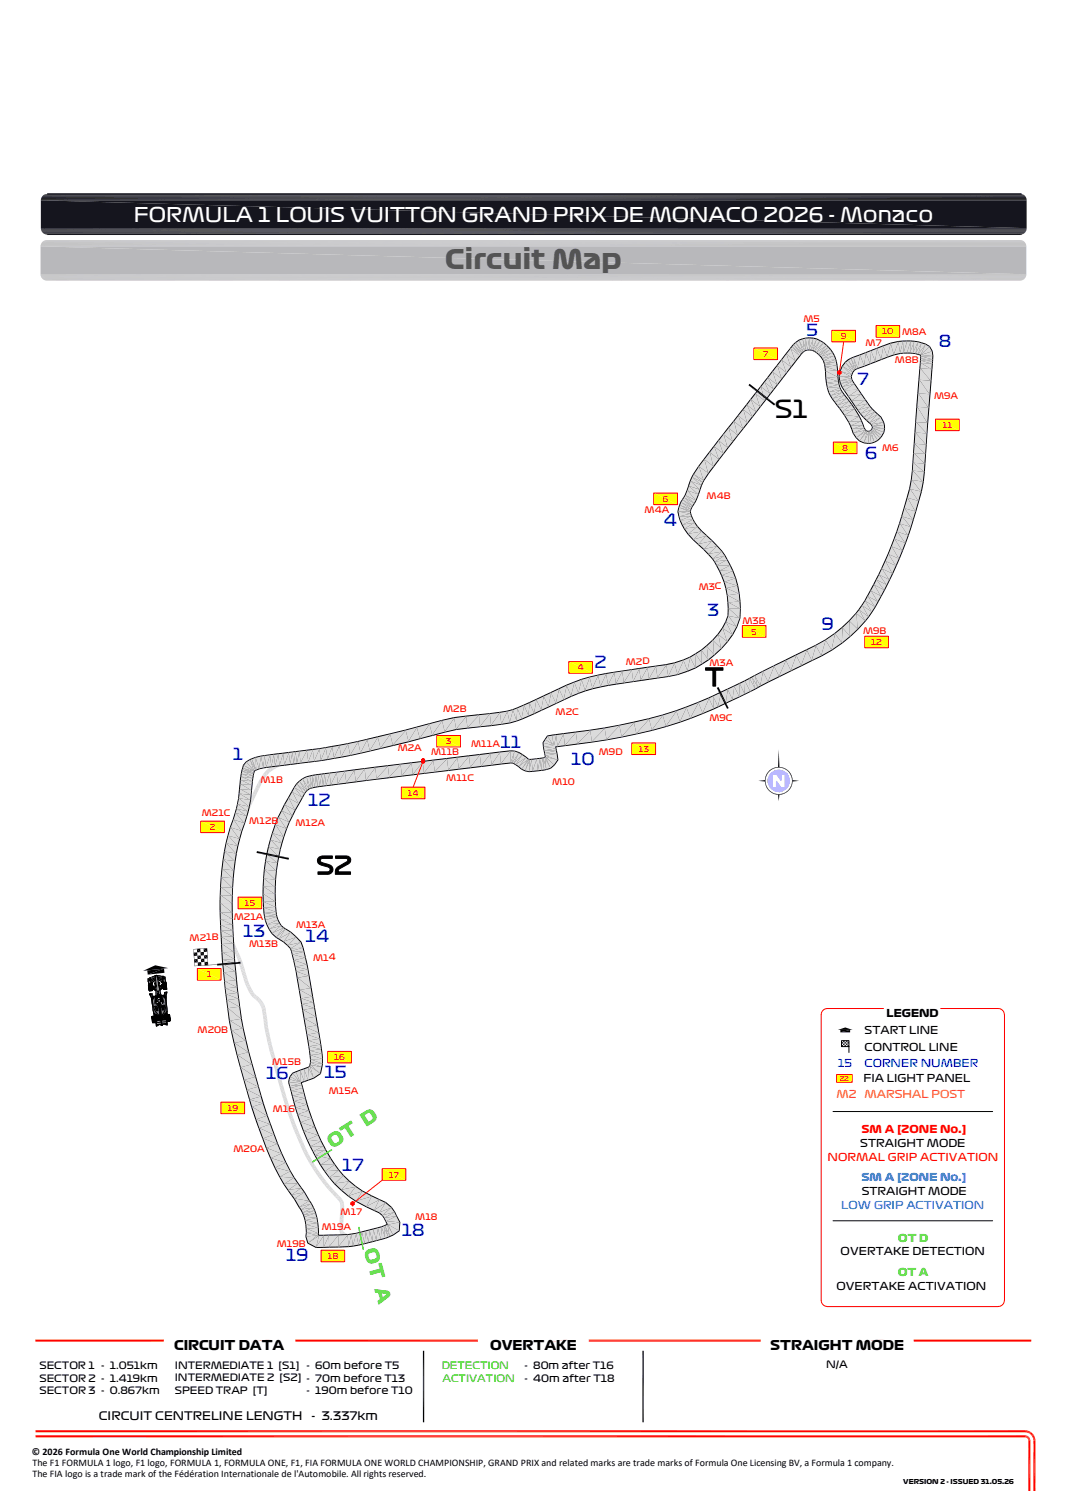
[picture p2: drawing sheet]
<svg xmlns="http://www.w3.org/2000/svg" width="210mm" height="297mm" viewBox="0 0 210 297" stroke-linecap="round" stroke-linejoin="round" font-family="sans-serif">
<defs><g id="words">
<text font-size="5.2" fill="#545454" x="87.6" y="53">Circuit Map</text>
<text font-size="4.8" x="152.5" y="82.3">S1</text>
<text font-size="3.9" fill="#fff" x="26.4" y="43.6">FORMULA 1 LOUIS VUITTON GRAND PRIX DE MONACO 2026 - Monaco</text>
<g font-size="3.6" fill="#37dd00">
<text x="65.4" y="226.1" transform="rotate(-32 65.4 226.1)">OT D</text>
<text x="71.6" y="246.1" transform="rotate(75 71.6 246.1)">OT A</text>
</g>
<g font-size="3.3" fill="#00f">
<text x="158.7" y="66.1">5</text>
<text x="184.8" y="68.3">8</text>
<text x="168.8" y="75.7">7</text>
<text x="170.3" y="90.4">6</text>
<text x="130.6" y="103.6">4</text>
<text x="139.3" y="121.2">3</text>
<text x="161.7" y="124">9</text>
<text x="117" y="131.6">2</text>
<text x="45.8" y="149.7">1</text>
<text x="98.5" y="147.3">11</text>
<text x="112.4" y="150.6">10</text>
<text x="60.6" y="158.6">12</text>
<text x="47.9" y="184.5">13</text>
<text x="60.1" y="185.4">14</text>
<text x="52.4" y="212.5">16</text>
<text x="63.9" y="212.1">15</text>
<text x="67.3" y="230.5">17</text>
<text x="79.1" y="243.3">18</text>
<text x="56.3" y="248.2">19</text>
</g>
<g font-size="2.6">
<text x="34.2" y="265.8">CIRCUIT DATA</text>
<text x="96.4" y="265.8">OVERTAKE</text>
<text x="151.6" y="265.8">STRAIGHT MODE</text>
</g>
<g font-size="2.3">
<text x="19.5" y="279.5">CIRCUIT CENTRELINE LENGTH</text>
<text x="61.3" y="279.5">- 3.337km</text>
</g>
<g font-size="2.1">
<text x="170.2" y="203.6">START LINE</text>
<text x="174.5" y="200.1">LEGEND</text>
<text x="170.1" y="206.8">CONTROL LINE</text>
<text x="169.9" y="213">FIA LIGHT PANEL</text>
<text x="169.3" y="225.8">STRAIGHT MODE</text>
<text x="169.6" y="235.3">STRAIGHT MODE</text>
<text x="165.4" y="247.1">OVERTAKE DETECTION</text>
<text x="164.6" y="253.9">OVERTAKE ACTIVATION</text>
</g>
<g font-size="2.1" fill="#00f">
<text x="164.9" y="210.1">15</text>
<text x="170.1" y="210.1">CORNER NUMBER</text>
</g>
<g font-size="2.1" fill="#ff7e00">
<text x="164.6" y="216">M2</text>
<text x="170.1" y="216">MARSHAL POST</text>
</g>
<g font-size="2.1" fill="#f00">
<text x="169.5" y="223">SM A [ZONE No.]</text>
<text x="162.9" y="228.6">NORMAL GRIP ACTIVATION</text>
</g>
<g font-size="2.1" fill="#007eff">
<text x="169.5" y="232.5">SM A [ZONE No.]</text>
<text x="165.5" y="238">LOW GRIP ACTIVATION</text>
</g>
<g font-size="2.1" fill="#37dd00">
<text x="176.8" y="244.4">OT D</text>
<text x="176.7" y="251.2">OT A</text>
</g>
<g font-size="2">
<text x="7.8" y="269.5">SECTOR 1 - 1.051km</text>
<text x="34.4" y="269.4">INTERMEDIATE 1 [S1]</text>
<text x="60.3" y="269.5">- 60m before T5</text>
<text x="103.2" y="269.5">- 80m after T16</text>
<text x="162.6" y="269.3">N/A</text>
<text x="7.8" y="274.5">SECTOR 3 - 0.867km</text>
<text x="7.8" y="272">SECTOR 2 - 1.419km</text>
<text x="34.4" y="274.4">SPEED TRAP [T]</text>
<text x="34.4" y="271.9">INTERMEDIATE 2 [S2] - 70m before T13</text>
<text x="60.3" y="274.5">- 190m before T10</text>
<text x="103.3" y="272">- 40m after T18</text>
<text x="6.2" y="286.3">© 2026 Formula One World Championship Limited</text>
<text x="6.4" y="288.5">The F1 FORMULA 1 logo, F1 logo, FORMULA 1, FORMULA ONE, F1, FIA FORMULA ONE WORLD CHAMPIONSHIP, GRAND PRIX and related marks are trade marks of Formula One Licensing BV, a Formula 1 company.</text>
<text x="6.4" y="290.7">The FIA logo is a trade mark of the Fédération Internationale de l'Automobile. All rights reserved.</text>
</g>
<g font-size="2" fill="#37dd00">
<text x="86.9" y="269.5">DETECTION</text>
<text x="87.1" y="272">ACTIVATION</text>
</g>
<g font-size="1.7" fill="#f00">
<text x="158.1" y="63.4">M5</text>
<text x="177.5" y="65.9">M8A</text>
<text x="170.3" y="68.2">M7</text>
<text x="176.1" y="71.4">M8B</text>
<text x="183.8" y="78.5">M9A</text>
<text x="173.6" y="88.7">M6</text>
<text x="126.9" y="100.9">M4A</text>
<text x="139.1" y="98.3">M4B</text>
<text x="137.5" y="116.1">M3C</text>
<text x="146.1" y="122.8">M3B</text>
<text x="169.8" y="124.7">M9B</text>
<text x="123.2" y="130.8">M2D</text>
<text x="139.6" y="131.1">M3A</text>
<text x="87.2" y="140.2">M2B</text>
<text x="109.3" y="140.8">M2C</text>
<text x="139.6" y="141.9">M9C</text>
<text x="78.3" y="147.8">M2A</text>
<text x="84.8" y="148.7">M11B</text>
<text x="92.7" y="147">M11A</text>
<text x="117.9" y="148.6">M9D</text>
<text x="51.2" y="154.1">M1B</text>
<text x="87.8" y="153.7">M11C</text>
<text x="108.7" y="154.6">M10</text>
<text x="39.7" y="160.7">M21C</text>
<text x="49.1" y="162.3">M12B</text>
<text x="58.1" y="162.7">M12A</text>
<text x="37.3" y="185.1">M21B</text>
<text x="46" y="181">M21A</text>
<text x="58.3" y="182.7">M13A</text>
<text x="49" y="186.5">M13B</text>
<text x="61.6" y="189.1">M14</text>
<text x="38.9" y="203.4">M20B</text>
<text x="53.6" y="209.7">M15B</text>
<text x="64.7" y="215.4">M15A</text>
<text x="53.7" y="218.9">M16</text>
<text x="46" y="226.8">M20A</text>
<text x="67" y="239.2">M17</text>
<text x="54.5" y="245.5">M19B</text>
<text x="63.3" y="242.1">M19A</text>
<text x="81.7" y="240.1">M18</text>
</g>
<g font-size="1.6" fill="#f00">
<text x="173.6" y="65.8">10</text>
<text x="150.1" y="70.2">7</text>
<text x="165.5" y="66.8">9</text>
<text x="165.7" y="88.8">8</text>
<text x="185.5" y="84.2">11</text>
<text x="130.4" y="98.8">6</text>
<text x="147.8" y="124.9">5</text>
<text x="113.6" y="132">4</text>
<text x="171.4" y="127">12</text>
<text x="87.8" y="146.5">3</text>
<text x="125.6" y="148">13</text>
<text x="80.2" y="156.7">14</text>
<text x="41.3" y="163.4">2</text>
<text x="48.1" y="178.3">15</text>
<text x="40.7" y="192.4">1</text>
<text x="65.8" y="208.7">16</text>
<text x="44.8" y="218.7">19</text>
<text x="76.5" y="231.8">17</text>
<text x="64.5" y="247.8">18</text>
</g>
<text font-size="1.3" fill="#f00" x="165.2" y="212.8">22</text>
<text font-size="1.3" x="177.8" y="292.1">VERSION 2 - ISSUED 31.05.26</text>
</g></defs>
<g fill="#dbdbdb">
<path d="M63.1 227.8l.7-.4 .6 1.1z"/>
<path d="M63.1 227.8l1.3 .7-.6 .4z"/>
<path d="M63.8 228.9l.6-.4 .8 1.2z"/>
<path d="M63.8 228.9l1.4 .8-.6 .4z"/>
<path d="M64.6 230.1l.6-.4 .8 1.1z"/>
<path d="M64.6 230.1l1.4 .7-.5 .5z"/>
<path d="M65.5 231.3l.5-.5 1 1.1z"/>
<path d="M65.5 231.3l1.5 .6-.6 .6z"/>
<path d="M66.4 232.5l.6-.6 1.2 1.2z"/>
<path d="M66.4 232.5l1.8 .6-.5 .6z"/>
<path d="M68.2 233.1l1.3 1.1-1.8-.5z"/>
<path d="M67.7 233.7l1.8 .5-.4 .6z"/>
<path d="M69.5 234.2l1.4 .9-1.8-.3z"/>
<path d="M69.1 234.8l1.8 .3-.4 .7z"/>
<path d="M70.9 235.1l.4 .3-.8 .4z"/>
<path d="M70.5 235.8l.8-.4-.4 .6z"/>
<path d="M71.3 235.4l1.5 .8-1.9-.2z"/>
<path d="M70.9 236l1.9 .2-.3 .6z"/>
<path d="M72.8 236.2l1.5 .7-1.8-.1z"/>
<path d="M72.5 236.8l1.8 .1-.3 .6z"/>
<path d="M74.3 236.9l1.2 .5-1.5 .1z"/>
<path d="M74 237.5l1.5-.1-.4 .6z"/>
<path d="M75.5 237.4l.8 .7-1.2-.1z"/>
<path d="M75.1 238l1.2 .1-.6 .5z"/>
<path d="M75.7 238.6l.6-.5 .6 .8z"/>
<path d="M75.7 238.6l1.2 .3-.7 .4z"/>
<path d="M76.2 239.3l.7-.4 .4 .8z"/>
<path d="M76.2 239.3l1.1 .4-.7 .3z"/>
<path d="M76.6 240l.7-.3 .2 .6z"/>
<path d="M76.6 240l.9 .3-.8 .2z"/>
<path d="M76.7 240.5l.8-.2v.5z"/>
<path d="M76.7 240.5l.8 .3h-.7z"/>
<path d="M76.8 240.8h.7l.1 .4z"/>
<path d="M76.8 240.8l.8 .4-.8-.1z"/>
<path d="M76.8 241.1l.8 .1-.2 .6z"/>
<path d="M76.8 241.1l.6 .7-.7-.4z"/>
<path d="M76.7 241.4l.7 .4-.4 .5z"/>
<path d="M76.7 241.4l.3 .9-.5-.5z"/>
<path d="M76.5 241.8l.5 .5-.6 .3z"/>
<path d="M76.1 242l.4-.2-.1 .8z"/>
<path d="M76.1 242l.3 .6-.3 .2z"/>
<path d="M75.8 242.1l.3-.1v.8z"/>
<path d="M75.8 242.1l.3 .7-.5 .2z"/>
<path d="M75.4 242.3l.4-.2-.2 .9z"/>
<path d="M75.4 242.3l.2 .7-.9 .2z"/>
<path d="M74.6 242.5l.8-.2-.7 .9z"/>
<path d="M73.8 243.3l.8-.8 .1 .7z"/>
<path d="M73.7 242.6l.9-.1-.8 .8z"/>
<path d="M73.7 242.6l.1 .7h-.9z"/>
<path d="M72.9 242.6h.8l-.8 .7z"/>
<path d="M72.9 242.6v.7l-.7 .1z"/>
<path d="M72.1 242.6h.8l-.7 .8z"/>
<path d="M72.1 242.6l.1 .8h-.8z"/>
<path d="M71.3 242.7l.8-.1-.7 .8z"/>
<path d="M71.3 242.7l.1 .7-.9 .1z"/>
<path d="M70.4 242.8l.9-.1-.8 .8z"/>
<path d="M70.4 242.8l.1 .7-.4 .1z"/>
<path d="M70 242.9l.4-.1-.3 .8z"/>
<path d="M70 242.9l.1 .7-.6 .2z"/>
<path d="M69.4 243l.6-.1-.5 .9z"/>
<path d="M69.4 243l.1 .8h-.7z"/>
<path d="M68.9 243h.5l-.6 .8z"/>
<path d="M68.1 243.6l.8-.6-.1 .8z"/>
<path d="M68.4 242.9l.5 .1-.8 .6z"/>
<path d="M67.8 243.4l.6-.5-.3 .7z"/>
<path d="M68.1 242.8l.3 .1-.6 .5z"/>
<path d="M67.5 243.3l.6-.5-.3 .6z"/>
<path d="M67.9 242.7l.2 .1-.6 .5z"/>
<path d="M67.1 243l.8-.3-.4 .6z"/>
<path d="M67.6 242.4l.3 .3-.8 .3z"/>
<path d="M66.9 242.8l.7-.4-.5 .6z"/>
<path d="M66.8 242.3l.8 .1-.7 .4z"/>
<path d="M66.8 242.3l.7-.1 .1 .2z"/>
<path d="M66.8 242l.7 .2-.7 .1z"/>
<path d="M66.8 242h.7v.2z"/>
<path d="M66.8 241.7l.7 .3h-.7z"/>
<path d="M66.8 241.7l.7 .1v.2z"/>
<path d="M66.8 240.8l.7 1-.7-.1z"/>
<path d="M66.8 240.8l.8 .1-.1 .9z"/>
<path d="M66.8 240.1l.8 .8-.8-.1z"/>
<path d="M66.8 240.1h.8v.8z"/>
<path d="M66.9 239.3l.7 .8h-.8z"/>
<path d="M66.9 239.3l.7 .1v.7z"/>
<path d="M66.9 238.5l.7 .9-.7-.1z"/>
<path d="M66.9 238.5l.8 .1-.1 .8z"/>
<path d="M67 237.9l.7 .7-.8-.1z"/>
<path d="M67 237.9l.7 .1v.6z"/>
<path d="M67 237.6l.7 .4-.7-.1z"/>
<path d="M67 237.6h.7v.4z"/>
<path d="M67 237.4l.7 .2h-.7z"/>
<path d="M67 237.4h.7v.2z"/>
<path d="M67 237.2l.7 .2h-.7z"/>
<path d="M67 237.2h.7v.2z"/>
<path d="M67 237l.7 .2h-.7z"/>
<path d="M67 237l.7-.1v.3z"/>
<path d="M66.9 236.8l.8 .1-.7 .1z"/>
<path d="M66.9 236.8l.7-.3 .1 .4z"/>
<path d="M66.9 236.7l.7-.2z"/>
<path d="M66.9 236.7l.6-.3 .1 .1z"/>
<path d="M66.7 236.5l.8-.1-.6 .3z"/>
<path d="M66.7 236.5l.6-.4 .2 .3z"/>
<path d="M66.5 236.3l.8-.2-.6 .4z"/>
<path d="M66.5 236.3l.6-.5 .2 .3z"/>
<path d="M66.3 236l.8-.2-.6 .5z"/>
<path d="M66.3 236l.5-.5 .3 .3z"/>
<path d="M65.9 235.6l.9-.1-.5 .5z"/>
<path d="M65.9 235.6l.5-.5 .4 .4z"/>
<path d="M65.4 235l1 .1-.5 .5z"/>
<path d="M65.4 235l.5-.5 .5 .6z"/>
<path d="M64.5 234.1l1.4 .4-.5 .5z"/>
<path d="M64.5 234.1l.5-.5 .9 .9z"/>
<path d="M63.7 233.2l1.3 .4-.5 .5z"/>
<path d="M63.7 233.2l.6-.5 .7 .9z"/>
<path d="M63.1 232.2l1.2 .5-.6 .5z"/>
<path d="M63.1 232.2l.5-.4 .7 .9z"/>
<path d="M62.4 231.4l1.2 .4-.5 .4z"/>
<path d="M62.4 231.4l.7-.4 .5 .8z"/>
<path d="M61.9 230.6l1.2 .4-.7 .4z"/>
<path d="M61.9 230.6l.6-.4 .6 .8z"/>
<path d="M61.4 229.9l1.1 .3-.6 .4z"/>
<path d="M61.4 229.9l.7-.4 .4 .7z"/>
<path d="M60.8 228.9l1.3 .6-.7 .4z"/>
<path d="M60.8 228.9l.7-.4 .6 1z"/>
<path d="M60.1 227.6l1.4 .9-.7 .4z"/>
<path d="M60.1 227.6l.7-.3 .7 1.2z"/>
<path d="M59.5 226.4l1.3 .9-.7 .3z"/>
<path d="M59.5 226.4l.7-.3 .6 1.2z"/>
<path d="M59 225.1l1.2 1-.7 .3z"/>
<path d="M59 225.1l.6-.3 .6 1.3z"/>
<path d="M58.3 223.4l1.3 1.4-.6 .3z"/>
<path d="M58.3 223.4l.6-.2 .7 1.6z"/>
<path d="M57.8 222.4l1.1 .8-.6 .2z"/>
<path d="M57.8 222.4l.7-.2 .4 1z"/>
<path d="M57.4 221.5l1.1 .7-.7 .2z"/>
<path d="M57.4 221.5l.7-.3 .4 1z"/>
<path d="M57 220.3l1.1 .9-.7 .3z"/>
<path d="M57 220.3l.7-.2 .4 1.1z"/>
<path d="M56.7 219.3l1 .8-.7 .2z"/>
<path d="M56.7 219.3l.7-.3 .3 1.1z"/>
<path d="M56.4 218.4l1 .6-.7 .3z"/>
<path d="M56.4 218.4l.7-.3 .3 .9z"/>
<path d="M56.1 217.5l1 .6-.7 .3z"/>
<path d="M56.1 217.5l.7-.2 .3 .8z"/>
<path d="M55.7 216.3l1.1 1-.7 .2z"/>
<path d="M55.7 216.3l.7-.2 .4 1.2z"/>
<path d="M55.3 215l1.1 1.1-.7 .2z"/>
<path d="M55.3 215l.7-.2 .4 1.3z"/>
<path d="M55 213.8l1 1-.7 .2z"/>
<path d="M55 213.8l.7-.2 .3 1.2z"/>
<path d="M54.7 212.6l1 1-.7 .2z"/>
<path d="M54.7 212.6l.7-.2 .3 1.2z"/>
<path d="M54.3 211.5l1.1 .9-.7 .2z"/>
<path d="M54.3 211.5l.7-.2 .4 1.1z"/>
<path d="M54.1 210.5l.9 .8-.7 .2z"/>
<path d="M54.1 210.5l.7-.2 .2 1z"/>
<path d="M53.7 209.1l1.1 1.2-.7 .2z"/>
<path d="M53.7 209.1l.7-.2 .4 1.4z"/>
<path d="M53.4 208.1l1 .8-.7 .2z"/>
<path d="M53.4 208.1l.7-.2 .3 1z"/>
<path d="M53.1 207.1l1 .8-.7 .2z"/>
<path d="M53.1 207.1l.7-.2 .3 1z"/>
<path d="M52.8 205.8l1 1.1-.7 .2z"/>
<path d="M52.8 205.8l.7-.1 .3 1.2z"/>
<path d="M52.6 205.1l.9 .6-.7 .1z"/>
<path d="M52.6 205.1l.7-.2 .2 .8z"/>
<path d="M52.4 204.2l.9 .7-.7 .2z"/>
<path d="M52.4 204.2l.7-.2 .2 .9z"/>
<path d="M52.2 203.3l.9 .7-.7 .2z"/>
<path d="M52.2 203.3l.8-.1 .1 .8z"/>
<path d="M52 202.4l1 .8-.8 .1z"/>
<path d="M52 202.4l.8-.1 .2 .9z"/>
<path d="M52 201.8l.8 .5-.8 .1z"/>
<path d="M52 201.8l.7-.1 .1 .6z"/>
<path d="M51.9 201.2l.8 .5-.7 .1z"/>
<path d="M51.9 201.2h.7l.1 .5z"/>
<path d="M51.8 200.7l.8 .5h-.7z"/>
<path d="M51.8 200.7l.8-.1v.6z"/>
<path d="M51.7 199.9l.9 .7-.8 .1z"/>
<path d="M51.7 199.9l.8-.1 .1 .8z"/>
<path d="M51.6 199.2l.9 .6-.8 .1z"/>
<path d="M51.6 199.2l.7-.1 .2 .7z"/>
<path d="M51.5 198.6l.8 .5-.7 .1z"/>
<path d="M51.5 198.6l.8-.1v.6z"/>
<path d="M51.5 198.5h.8l-.8 .1z"/>
<path d="M51.5 198.5l.7-.2 .1 .2z"/>
<path d="M51.4 198.2l.8 .1-.7 .2z"/>
<path d="M51.4 198.2l.7-.2 .1 .3z"/>
<path d="M51.4 198.1l.7-.1-.7 .2z"/>
<path d="M51.4 198.1l.6-.3 .1 .2z"/>
<path d="M51.3 198l.7-.2-.6 .3z"/>
<path d="M51.3 198l.7-.3v.1z"/>
<path d="M51.2 197.8l.8-.1-.7 .3z"/>
<path d="M51.2 197.8l.7-.3 .1 .2z"/>
<path d="M51.2 197.7l.7-.2-.7 .3z"/>
<path d="M51.2 197.7l.6-.3 .1 .1z"/>
<path d="M51.1 197.6l.7-.2-.6 .3z"/>
<path d="M51.1 197.6l.6-.4 .1 .2z"/>
<path d="M50.9 197.4l.8-.2-.6 .4z"/>
<path d="M50.9 197.4l.6-.4 .2 .2z"/>
<path d="M50.8 197.3l.7-.3-.6 .4z"/>
<path d="M50.8 197.3l.6-.5 .1 .2z"/>
<path d="M50.7 197.1l.7-.3-.6 .5z"/>
<path d="M50.7 197.1l.5-.5 .2 .2z"/>
<path d="M50.6 197l.6-.4-.5 .5z"/>
<path d="M51.1 196.5l.1 .1-.6 .4z"/>
<path d="M50.3 196.8l.8-.3-.5 .5z"/>
<path d="M50.8 196.2l.3 .3-.8 .3z"/>
<path d="M50.1 196.6l.7-.4-.5 .6z"/>
<path d="M50.6 196.1l.2 .1-.7 .4z"/>
<path d="M50 196.5l.6-.4-.5 .5z"/>
<path d="M50.5 196l.1 .1-.6 .4z"/>
<path d="M49.7 196.3l.8-.3-.5 .5z"/>
<path d="M49.7 196.3l.5-.6 .3 .3z"/>
<path d="M49.4 195.9l.8-.2-.5 .6z"/>
<path d="M49.4 195.9l.6-.4 .2 .2z"/>
<path d="M49 195.3l1 .2-.6 .4z"/>
<path d="M49 195.3l.7-.4 .3 .6z"/>
<path d="M48.6 194.6l1.1 .3-.7 .4z"/>
<path d="M48.6 194.6l.7-.4 .4 .7z"/>
<path d="M48.4 194.1l.9 .1-.7 .4z"/>
<path d="M48.4 194.1l.7-.3 .2 .4z"/>
<path d="M48.2 193.7l.9 .1-.7 .3z"/>
<path d="M48.2 193.7l.7-.3 .2 .4z"/>
<path d="M48.1 193.2l.8 .2-.7 .3z"/>
<path d="M48.1 193.2l.7-.3 .1 .5z"/>
<path d="M47.9 192.6l.9 .3-.7 .3z"/>
<path d="M47.9 192.6l.7-.2 .2 .5z"/>
<path d="M47.7 192l.9 .4-.7 .2z"/>
<path d="M47.7 192l.7-.2 .2 .6z"/>
<path d="M47.5 191.4l.9 .4-.7 .2z"/>
<path d="M47.5 191.4l.7-.2 .2 .6z"/>
<path d="M47.4 190.9l.8 .3-.7 .2z"/>
<path d="M47.4 190.9l.7-.2 .1 .5z"/>
<path d="M47.2 190.4l.9 .3-.7 .2z"/>
<path d="M47.2 190.4l.8-.2 .1 .5z"/>
<path d="M47.1 190l.9 .2-.8 .2z"/>
<path d="M47.1 190l.7-.2 .2 .4z"/>
<path d="M46.8 189.1l1 .7-.7 .2z"/>
<path d="M46.8 189.1l.7-.2 .3 .9z"/>
<path d="M46.7 188.7l.8 .2-.7 .2z"/>
<path d="M46.7 188.7l.7-.2 .1 .4z"/>
<path d="M46.5 188.4l.9 .1-.7 .2z"/>
<path d="M46.5 188.4l.7-.3 .2 .4z"/>
<path d="M46.3 187.9l.9 .2-.7 .3z"/>
<path d="M46.3 187.9l.7-.3 .2 .5z"/>
<path d="M46.1 187.3l.9 .3-.7 .3z"/>
<path d="M46.1 187.3l.6-.3 .3 .6z"/>
<path d="M45.8 186.8l.9 .2-.6 .3z"/>
<path d="M45.8 186.8l.7-.3 .2 .5z"/>
<path d="M45.6 186.2l.9 .3-.7 .3z"/>
<path d="M45.6 186.2l.6-.3 .3 .6z"/>
<path d="M45.5 186l.7-.1-.6 .3z"/>
<path d="M45.5 186l.7-.2v.1z"/>
<path d="M45.4 185.7l.8 .1-.7 .2z"/>
<path d="M45.4 185.7l.7-.2 .1 .3z"/>
<path d="M45.3 185.4l.8 .1-.7 .2z"/>
<path d="M45.3 185.4l.7-.2 .1 .3z"/>
<path d="M45.2 185l.8 .2-.7 .2z"/>
<path d="M45.2 185l.7-.2 .1 .4z"/>
<path d="M45.1 184.6l.8 .2-.7 .2z"/>
<path d="M45.1 184.6l.8-.1v.3z"/>
<path d="M45.1 184.2l.8 .3-.8 .1z"/>
<path d="M45.1 184.2l.7-.1 .1 .4z"/>
<path d="M45.1 183.8l.7 .3-.7 .1z"/>
<path d="M45.1 183.8l.7-.1v.4z"/>
<path d="M45 183.5l.8 .2-.7 .1z"/>
<path d="M45 183.5h.8v.2z"/>
<path d="M45 182.9l.8 .6h-.8z"/>
<path d="M45 182.9l.7-.1 .1 .7z"/>
<path d="M44.9 181.7l.8 1.1-.7 .1z"/>
<path d="M44.9 181.7h.8v1.1z"/>
<path d="M44.9 180.7l.8 1h-.8z"/>
<path d="M44.9 180.7l.7-.1 .1 1.1z"/>
<path d="M44.8 179l.8 1.6-.7 .1z"/>
<path d="M44.8 179h.8v1.6z"/>
<path d="M44.8 177.4l.8 1.6h-.8z"/>
<path d="M44.8 177.4h.8v1.6z"/>
<path d="M44.9 175.8l.7 1.6h-.8z"/>
<path d="M44.9 175.8h.7v1.6z"/>
<path d="M45 174l.6 1.8h-.7z"/>
<path d="M45 174h.7l-.1 1.8z"/>
<path d="M45.1 172.2l.6 1.8h-.7z"/>
<path d="M45.1 172.2l.7 .1-.1 1.7z"/>
<path d="M45.3 170.6l.5 1.7-.7-.1z"/>
<path d="M45.3 170.6h.7l-.2 1.7z"/>
<path d="M45.6 168.5l.4 2.1h-.7z"/>
<path d="M45.6 168.5l.7 .1-.3 2z"/>
<path d="M45.8 166.9l.5 1.7-.7-.1z"/>
<path d="M45.8 166.9l.7 .1-.2 1.6z"/>
<path d="M46.2 165.5l.3 1.5-.7-.1z"/>
<path d="M46.2 165.5l.7 .2-.4 1.3z"/>
<path d="M46.6 163.8l.3 1.9-.7-.2z"/>
<path d="M46.6 163.8l.7 .2-.4 1.7z"/>
<path d="M47.2 162.2l.1 1.8-.7-.2z"/>
<path d="M47.2 162.2l.7 .2-.6 1.6z"/>
<path d="M47.8 160.6l.1 1.8-.7-.2z"/>
<path d="M47.8 160.6l.7 .3-.6 1.5z"/>
<path d="M48.4 159.1l.1 1.8-.7-.3z"/>
<path d="M48.4 159.1l.6 .3-.5 1.5z"/>
<path d="M49 157.8v1.6l-.6-.3z"/>
<path d="M49 157.8l.7 .3-.7 1.3z"/>
<path d="M49.7 156.3v1.8l-.7-.3z"/>
<path d="M49.7 156.3l.7 .3-.7 1.5z"/>
<path d="M50.3 155l.1 1.6-.7-.3z"/>
<path d="M50.3 155l.7 .3-.6 1.3z"/>
<path d="M50.9 153.8l.1 1.5-.7-.3z"/>
<path d="M50.9 153.8l.6 .4-.5 1.1z"/>
<path d="M51.3 153.1l.2 1.1-.6-.4z"/>
<path d="M51.3 153.1l.6 .4-.4 .7z"/>
<path d="M51.9 152.3v1.2l-.6-.4z"/>
<path d="M51.9 152.3l.6 .4-.6 .8z"/>
<path d="M52.6 151.5l-.1 1.2-.6-.4z"/>
<path d="M52.6 151.5l.4 .5-.5 .7z"/>
<path d="M52.6 151.5l.8-.6-.4 1.1z"/>
<path d="M53.4 150.9l.4 .6-.8 .5z"/>
<path d="M53.4 150.9l.8-.4-.4 1z"/>
<path d="M54.2 150.5l.3 .6-.7 .4z"/>
<path d="M54.2 150.5l.8-.4-.5 1z"/>
<path d="M55 150.1l.3 .6-.8 .4z"/>
<path d="M55 150.1l.9-.4-.6 1z"/>
<path d="M55.9 149.7l.2 .7-.8 .3z"/>
<path d="M55.9 149.7l.8-.2-.6 .9z"/>
<path d="M56.7 149.5l.2 .7-.8 .2z"/>
<path d="M56.7 149.5l.7-.1-.5 .8z"/>
<path d="M57.4 149.4l.1 .7-.6 .1z"/>
<path d="M57.4 149.4l1.3-.2-1.2 .9z"/>
<path d="M57.5 150.1l1.2-.9 .1 .7z"/>
<path d="M58.7 149.2l1.2-.1-1.1 .8z"/>
<path d="M58.8 149.9l1.1-.8 .1 .7z"/>
<path d="M59.9 149.1l1.2-.2-1.1 .9z"/>
<path d="M60 149.8l1.1-.9 .1 .7z"/>
<path d="M61.1 148.9l1.3-.2-1.2 .9z"/>
<path d="M61.2 149.6l1.2-.9 .1 .8z"/>
<path d="M62.4 148.7l1.3-.2-1.2 1z"/>
<path d="M62.5 149.5l1.2-1 .1 .8z"/>
<path d="M63.7 148.5l1.3-.1-1.2 .9z"/>
<path d="M63.8 149.3l1.2-.9 .1 .7z"/>
<path d="M65 148.4l.6-.1-.5 .8z"/>
<path d="M65.6 148.3l.1 .7-.6 .1z"/>
<path d="M65.6 148.3l1.4-.3-1.3 1z"/>
<path d="M65.7 149l1.3-1 .2 .7z"/>
<path d="M67 148l1.6-.5-1.4 1.2z"/>
<path d="M67.2 148.7l1.4-1.2 .3 .7z"/>
<path d="M68.6 147.5l2-.6-1.7 1.3z"/>
<path d="M68.9 148.2l1.7-1.3 .2 .7z"/>
<path d="M70.6 146.9l1.8-.6-1.6 1.3z"/>
<path d="M70.8 147.6l1.6-1.3 .2 .7z"/>
<path d="M72.4 146.3l2.1-.5-1.9 1.2z"/>
<path d="M72.6 147l1.9-1.2 .2 .7z"/>
<path d="M74.5 145.8l2.5-.6-2.3 1.3z"/>
<path d="M74.7 146.5l2.3-1.3 .1 .8z"/>
<path d="M77 145.2l3-.7-2.9 1.5z"/>
<path d="M77.1 146l2.9-1.5 .2 .7z"/>
<path d="M80 144.5l2.2-.6-2 1.3z"/>
<path d="M80.2 145.2l2-1.3 .2 .7z"/>
<path d="M82.2 143.9l2.5-.6-2.3 1.3z"/>
<path d="M82.4 144.6l2.3-1.3 .2 .7z"/>
<path d="M84.7 143.3l1.7-.5-1.5 1.2z"/>
<path d="M84.9 144l1.5-1.2 .2 .7z"/>
</g>
<g fill="#000">
<path d="M147.6 78.6l1.3 2.6-2-1.6zM148.6 77.4l1.1 2.7-2-1.6zM149.6 76l1 3-2-1.6zM150.3 75.1l1.4 2.5-2.1-1.6zM151 74.3l1.4 2.4-2.1-1.6zM149.6 76l2.1 1.6-1.1 1.4zM151.9 73.1l1.2 2.7-2.1-1.5zM150.3 75.1l2.1 1.6-.7 .9zM152.8 71.9l1.1 2.8-2-1.6zM151 74.3l2.1 1.5-.7 .9zM153.7 70.7l1.2 2.7-2.1-1.5zM151.9 73.1l2.1 1.6-.9 1.1z"/>
<path d="M154.6 69.6l1.2 2.7-2.1-1.6zM152.8 71.9l2.1 1.6-1 1.2zM155.5 68.5l1.2 2.7-2.1-1.6zM153.7 70.7l2.1 1.6-.9 1.1zM155.8 68.1l1.7 2-2-1.6zM154.6 69.6l2.1 1.6-.9 1.1zM156.1 67.8l1.7 2-2-1.7zM156.1 67.8l.4-.4 1.5 2.1zM156.5 67.4l.7-.5 1 2.4zM155.5 68.5l2 1.6-.8 1.1zM157.2 66.9l.7-.3 .5 2.6zM155.8 68.1l2 1.7-.3 .3z"/>
<path d="M156.1 67.8l1.9 1.7-.2 .3zM157.9 66.6l.6-.1 .1 2.6zM156.5 67.4l1.7 1.9-.2 .2zM157.2 66.9l1.2 2.3-.2 .1zM157.9 66.6l.7 2.5-.2 .1zM158.5 66.5l.8-.1-.4 2.6zM159.3 66.4l.8 .1-.8 2.5zM160.1 66.5l-.5 2.5h-.3zM160.8 66.6l-.9 2.5-.3-.1zM161.4 67l-1.2 2.2-.3-.1zM160.1 66.5l.7 .1-1.2 2.4zM160.2 69.2l1.9-1.8-1.5 2.1z"/>
<path d="M160.6 69.5l2.2-1.6-1.8 1.9zM160.8 66.6l.6 .4-1.5 2.1zM161 69.8l2.1-1.5-1.9 1.8zM161.2 70.1l2.3-1.4-2 1.6zM161.4 67l.7 .4-1.9 1.8zM161.5 70.3l2.4-1-2.2 1.4zM161.7 70.7l2.6-.7-2.4 1zM161.9 71l2.7-.3-2.5 .9zM162.1 71.6l2.6-.4-2.5 .6zM162.1 67.4l.7 .5-2.2 1.6zM162.2 71.8l2.6 .1-2.5 .4zM162.3 72.3l2.6 .6-2.6 .2z"/>
<path d="M162.3 73.1l2.7 1.1-2.6 .2zM162.4 74.4l2.7 .6-2.6 .4zM162.5 75.4l2.7 .3-2.5 .6zM162.7 76.3h2.7l-2.4 1zM162.8 67.9l.3 .4-2.1 1.5zM163 77.3l2.6-.6-2.3 1.3zM161.2 70.1l1.9-1.8 .4 .4zM163.3 78l2.6-.9-2.2 1.5zM161.5 70.3l2-1.6 .4 .6zM163.7 78.6l2.6-.9-2.1 1.5zM161.7 70.7l2.2-1.4 .4 .7zM164.2 79.2l2.6-.9-2.1 1.6z"/>
<path d="M161.9 71l2.4-1 .3 .7zM162.1 71.6l2.5-.9 .1 .5zM162.2 71.8l2.5-.6 .1 .7zM164.7 79.9l2.5-1-2 1.6zM162.3 72.3l2.5-.4 .1 1zM162.3 73.1l2.6-.2 .1 1.3zM162.4 74.4l2.6-.2 .1 .8zM165.2 73l2.4 1.1-2.6-.1zM162.5 75.4l2.6-.4 .1 .7zM165 74l2.7 .4-2.6 .5zM162.7 76.3l2.5-.6 .2 .6zM165.7 72l2 1.8-2.5-.8z"/>
<path d="M165.1 74.9l2.6-.2-2.4 .9zM163 77.3l2.4-1 .2 .4zM163.3 78l2.3-1.3 .3 .4zM165.3 75.6l2.6-.6-2.3 1.2zM166.3 71.2l1.6 2.1-2.2-1.3zM163.7 78.6l2.2-1.5 .4 .6zM165.6 76.2l2.6-.7-2.1 1.4zM164.2 79.2l2.1-1.5 .5 .6zM166.3 71.2l.5-.4 1.3 2.2zM164.7 79.9l2.1-1.6 .4 .6zM166.8 70.8l.6-.4 .9 2.5zM166.1 76.9l2.9-.3-2.1 1.5z"/>
<path d="M165.2 80.5l2-1.6 .5 .7zM167.4 70.4l.5-.2 .7 2.5zM166.9 78.1l2.7-.6-2.1 1.5zM165.2 73l2.5 .8-.1 .3zM165.7 72l2.2 1.3-.2 .5zM165.6 81.1l2.1-1.5 .6 .8zM165.1 74.9l2.6-.5v.3zM165.3 75.6l2.4-.9 .2 .3zM167.9 70.2l1.3-.4-.4 2.8zM166.3 71.2l1.8 1.8-.2 .3zM166.8 70.8l1.5 2.1-.2 .1zM165.6 76.2l2.3-1.2 .3 .5z"/>
<path d="M167.4 70.4l1.2 2.3-.3 .2zM167.9 70.2l.9 2.4-.2 .1zM169.2 69.8l.9 2.4-1.3 .4zM166.1 76.9l2.1-1.4 .8 1.1zM169.2 69.8l1.1-.5-.2 2.9zM166.9 78.1l2.1-1.5 .6 .9zM170.3 69.3l1 2.4-1.2 .5zM170.3 69.3l1.1-.4-.1 2.8zM167.5 79l2.1-1.5 .8 1.1zM168.3 80.1l2.1-1.5 .5 .7zM168.7 80.8l2.2-1.5 .4 .6zM171.4 68.9l.9 2.4-1 .4z"/>
<path d="M171.4 68.9l1.1-.4-.2 2.8zM172.5 68.5l1 2.4-1.2 .4zM172.5 68.5l1.3-.5-.3 2.9zM173.8 68l.9 2.4-1.2 .5zM173.8 68l1.4-.5-.5 2.9zM175.2 67.5l.7 2.5-1.2 .4zM175.2 67.5l1.5-.4-.8 2.9zM176.7 67.1l.5 2.6-1.3 .3zM176.7 67.1l1-.1-.5 2.7zM177.7 67l.1 2.6-.6 .1zM177.7 67h.8l-.7 2.6zM178.5 67v2.6h-.7z"/>
<path d="M178.5 67h.7l-.7 2.6zM179.2 67l-.1 2.6h-.6zM179.9 67.1l-.3 2.5h-.5zM179.2 67l.7 .1-.8 2.5zM180.7 67.2l-.6 2.5-.5-.1zM179.9 67.1l.8 .1-1.1 2.4zM181.4 67.4l-.8 2.5-.5-.2zM180.5 77.4l2.4 2.9-2.6-.2zM182.2 67.6l-1.1 2.4-.5-.2zM180.7 67.2l.7 .2-1.3 2.3zM180.7 74.8l2.4 2.8-2.6-.2zM180.9 72.5l2.4 2.5-2.6-.2z"/>
<path d="M181 71.4l2.5 1.3-2.6-.2zM181 71l2.6 .6-2.6-.2zM181.1 70.6l2.5 .5-2.6-.1zM181.1 70.2l2.5 .6-2.5-.2zM182.2 67.6l.8 .5-1.8 1.8zM181.1 70l.1-.1zM181.2 69.9l1.8-1.8 .6 1zM181.1 69.9h.1zM181.4 67.4l.8 .2-1.6 2.2zM180.5 77.4l2.6 .2-.2 2.7zM180.7 74.8l2.6 .2-.2 2.6zM180.9 72.5l2.6 .2-.2 2.3z"/>
<path d="M181.1 69.9l2.5-.8 .1 1zM181 71.4l2.6 .2-.1 1.1zM181 71l2.6 .1v.5zM181.1 70.6l2.5 .2v.3zM181.1 70.2l2.6-.1-.1 .7zM133.7 99.4l2.3 1.2-2.5-.7zM133.9 98.8l2.2 1.5-2.4-.9zM134.2 98.3l2 1.6-2.3-1.1zM134.5 97.8l1.9 1.9-2.2-1.4zM134.7 97.4l2 1.8-2.2-1.4zM135.1 96.5l2 2-2.4-1.1zM135.4 95.6l2.1 1.8-2.4-.9z"/>
<path d="M135.7 94.6l2.2 1.8-2.5-.8zM136.1 93.9l2.1 1.6-2.5-.9zM136.4 93.3l2 1.7-2.3-1.1zM134.2 98.3l2.2 1.4-.2 .2zM134.5 97.8l2.2 1.4-.3 .5zM137.4 91.7l1.2 2.9-2.2-1.3zM134.7 97.4l2.4 1.1-.4 .7zM135.1 96.5l2.4 .9-.4 1.1zM138.5 90.3l1 2.9-2.1-1.5zM135.4 95.6l2.5 .8-.4 1zM135.7 94.6l2.5 .9-.3 .9zM136.1 93.9l2.3 1.1-.2 .5z"/>
<path d="M136.4 93.3l2.2 1.3-.2 .4zM139.6 88.9l.9 3-2-1.6zM137.4 91.7l2.1 1.5-.9 1.4zM138.5 90.3l2 1.6-1 1.3zM140.4 87.8l1.2 2.7-2-1.6zM141.3 86.6l1.2 2.8-2.1-1.6zM139.6 88.9l2 1.6-1.1 1.4zM142.3 85.4l1 2.8-2-1.6zM140.4 87.8l2.1 1.5-.9 1.2zM143.3 84.1l1 2.9-2-1.6zM141.3 86.6l2 1.6-.8 1.2zM144.3 82.8l1 2.9-2-1.6z"/>
<path d="M142.3 85.4l2 1.6-1 1.2zM143.3 84.1l2 1.6-1 1.3zM145.2 81.7l1.1 2.7-2-1.6zM146.1 80.5l1.1 2.8-2-1.6zM144.3 82.8l2 1.6-1 1.3zM146.9 79.6l1.3 2.5-2.1-1.6zM145.2 81.7l2 1.6-.9 1.1zM146.1 80.5l2.1 1.6-1 1.2zM146.9 79.6l2 1.6-.7 .9zM147.6 78.6l2.1 1.5-.8 1.1zM148.6 77.4l2 1.6-.9 1.1zM165.2 80.5l2.5-.9-2.1 1.5z"/>
<path d="M165.6 81.1l2.7-.7-2.2 1.4zM166.1 81.8l3.1 .1-2.3 1.3zM166.9 83.2l2.7-.4-2.3 1.1zM167.3 83.9l2.7-.3-2.5 .9zM167.5 84.5l2.6-.3-2.3 1.1zM167.8 85.3l2.6-.7-2 1.6zM167.5 79l2.9-.4-2.1 1.5zM166.1 81.8l2.2-1.4 .9 1.5zM168.4 86.2l2.1-1.5-1.4 2.2zM168.3 80.1l2.6-.8-2.2 1.5zM170.7 84.8l-.7 2.5-.9-.4zM166.9 83.2l2.3-1.3 .4 .9z"/>
<path d="M168.7 80.8l2.6-.9-2 1.6zM167.3 83.9l2.3-1.1 .4 .8zM169.3 81.5l2.4-1-1.8 1.7zM167.5 84.5l2.5-.9 .1 .6zM170.9 84.8v2.6l-.9-.1zM167.8 85.3l2.3-1.1 .3 .4zM168.4 86.2l2-1.6 .1 .1zM169.9 82.2l2.3-1.3-1.7 1.9zM170.5 84.7l.2 .1-1.6 2.1zM170.7 84.8h.2l-.9 2.5zM171 84.8l.5 2.5-.6 .1zM171 84.8l.5 2.5z"/>
<path d="M170.5 82.8l2.3-1.4-1.8 2zM171.1 84.8l.2-.1 .8 2.4zM171.4 84.6l1.4 2.2-1.5-2.1zM171.5 84.4l1.8 1.9-1.9-1.7zM171 83.3l2.4-1.3-2 1.7zM171.6 84.2l2.1 1.6-2.2-1.4zM171.1 84.8l1 2.3-.6 .2zM171.4 83.7l2.6-.7-2.4 1zM171.6 84.2l2.4 .9zM169.3 81.5l2-1.6 .4 .6zM171.3 84.7l1.5 2.1-.7 .3zM169.9 82.2l1.8-1.7 .5 .4z"/>
<path d="M172.2 80.9l.6 .5-2.3 1.4zM171.4 84.6l1.9 1.7-.5 .5zM171.5 84.4l2.2 1.4-.4 .5zM172.8 81.4l.6 .6-2.4 1.3zM171.6 84.2l2.4 .9-.3 .7zM171.4 83.7l2-1.7 .6 1zM171.6 84.2l2.6 .2-.2 .7zM171.6 84l2.4-1 .1 .6zM171.6 84l2.5-.4 .1 .8zM178.4 98l1.9 2.7-2.5-.7zM178.9 96.2l2 2.5-2.5-.7zM179.2 94.4l2.2 2.4-2.5-.6z"/>
<path d="M179.5 92.6l2.3 2.2-2.6-.4zM179.6 91.1l2.4 1.8-2.5-.3zM179.7 89.2l2.4 2.1-2.5-.2zM179.8 87.3l2.4 2.1-2.5-.2zM180 85.1l2.4 2.4-2.6-.2zM180.1 83.1l2.4 2.2-2.5-.2zM180.3 80.1l2.4 3.1-2.6-.1zM178.4 98l2.5 .7-.6 2zM178.9 96.2l2.5 .6-.5 1.9zM179.2 94.4l2.6 .4-.4 2zM179.5 92.6l2.5 .3-.2 1.9zM179.6 91.1l2.5 .2-.1 1.6z"/>
<path d="M179.7 89.2l2.5 .2-.1 1.9zM179.8 87.3l2.6 .2-.2 1.9zM180 85.1l2.5 .2-.1 2.2zM180.1 83.1l2.6 .1-.2 2.1zM180.3 80.1l2.6 .2-.2 2.9zM133.5 99.9l2.5 .8h-2.7zM133.3 100.7l2.7 .4-2.5 .6zM133.5 101.7l2.7-.2-2.4 1zM133.8 102.5l2.7-.3-2.3 1.2zM134.2 103.4l2.6-.6-2.2 1.3zM134.6 104.1l2.7-.5-2 1.6zM133.5 99.9l2.5 .7v.1z"/>
<path d="M133.7 99.4l2.4 .9-.1 .3zM133.9 98.8l2.3 1.1-.1 .4zM133.5 101.7l2.5-.6 .2 .4zM135.3 105.2l2.9-.7-1.8 1.8zM133.8 102.5l2.4-1 .3 .7zM134.2 103.4l2.3-1.2 .3 .6zM134.6 104.1l2.2-1.3 .5 .8zM136.4 106.3l2.7-1-1.7 1.9zM135.3 105.2l2-1.6 .9 .9zM137.4 107.3l2.8-.9-1.8 1.8zM136.4 106.3l1.8-1.8 .9 .8zM138.4 108.2l2.8-.8-1.9 1.8z"/>
<path d="M139.3 109.2l2.9-.7-2.1 1.6zM139.1 105.3l1.1 1.1-2.8 .9zM140.1 110.1l2.6-.8-2.2 1.3zM140.5 110.6l2.7-.5-2.3 1.3zM140.2 106.4l1 1-2.8 .8zM140.9 111.4l2.9-.1-2.3 1.1zM141.5 112.4l2.8-.1-2.4 1zM139.3 109.2l1.9-1.8 1 1.1zM141.9 113.3l3 .5-2.5 .8zM142.4 114.6l2.9 .6-2.6 .6zM140.1 110.1l2.1-1.6 .5 .8zM142.7 115.8l2.9 1-2.6 .4z"/>
<path d="M143 117.2l2.7 1.2-2.5 .2zM140.5 110.6l2.2-1.3 .5 .8zM143.2 118.6l2.6 1.2h-2.6zM140.9 111.4l2.3-1.3 .6 1.2zM141.5 112.4l2.3-1.1 .5 1zM141.9 113.3l2.4-1 .6 1.5zM142.4 114.6l2.5-.8 .4 1.4zM142.7 115.8l2.6-.6 .3 1.6zM143 117.2l2.6-.4 .1 1.6zM143.2 118.6l2.5-.2 .1 1.4zM169 119.9l1.4 2.4-2-1.7zM169.5 119.1l1.5 2.4-2-1.6z"/>
<path d="M170.1 118.2l1.6 2.3-2.2-1.4zM170.6 117.3l1.7 2.2-2.2-1.3zM171.2 116.2l1.7 2.3-2.3-1.2zM171.9 115l1.6 2.4-2.3-1.2zM170.1 118.2l2.2 1.3-.6 1zM172.3 114l1.8 2.2-2.2-1.2zM172.8 113.1l1.8 2.1-2.3-1.2zM170.6 117.3l2.3 1.2-.6 1zM173.4 111.9l1.8 2.3-2.4-1.1zM171.2 116.2l2.3 1.2-.6 1.1zM174.1 110.4l1.6 2.6-2.3-1.1zM171.9 115l2.2 1.2-.6 1.2z"/>
<path d="M172.3 114l2.3 1.2-.5 1zM174.7 109l1.7 2.4-2.3-1zM172.8 113.1l2.4 1.1-.6 1zM175.3 107.5l1.8 2.5-2.4-1zM173.4 111.9l2.3 1.1-.5 1.2zM175.9 106l1.8 2.5-2.4-1zM176.4 104.6l1.9 2.3-2.4-.9zM174.1 110.4l2.3 1-.7 1.6zM176.9 103l1.9 2.4-2.4-.8zM174.7 109l2.4 1-.7 1.4zM177.4 101.6l2 2.2-2.5-.8zM175.3 107.5l2.4 1-.6 1.5z"/>
<path d="M177.8 100l2 2.4-2.4-.8zM175.9 106l2.4 .9-.6 1.6zM176.4 104.6l2.4 .8-.5 1.5zM176.9 103l2.5 .8-.6 1.6zM177.4 101.6l2.4 .8-.4 1.4zM177.8 100l2.5 .7-.5 1.7zM99.8 139.9l1.1-.3-.5 2.8zM100.9 139.6l.8-.3v2.7zM101.7 139.3l1.4-.6-.4 2.9zM103.1 138.7l1-.5v2.9zM104.1 138.2l1.4-.6-.3 3zM105.5 137.6l1.4-.7-.3 3z"/>
<path d="M106.9 136.9l1.1 2.4-1.4 .6zM106.9 136.9l1.5-.7-.4 3.1zM108.4 136.2l1.1 2.4-1.5 .7zM108.4 136.2l1.5-.7-.4 3.1zM109.9 135.5l1.1 2.3-1.5 .8zM109.9 135.5l1.5-.7-.4 3zM111.4 134.8l1.1 2.4-1.5 .6zM111.4 134.8l1.6-.6-.5 3zM113 134.2l.9 2.4-1.4 .6zM113 134.2l1.4-.6-.5 3zM114.4 133.6l.8 2.5-1.3 .5zM114.4 133.6l1.6-.4-.8 2.9z"/>
<path d="M116 133.2l.6 2.5-1.4 .4zM116 133.2l1.7-.4-1.1 2.9zM117.7 132.8l.5 2.5-1.6 .4zM117.7 132.8l1.6-.3-1.1 2.8zM119.3 132.5l.4 2.5-1.5 .3zM119.3 132.5l1.6-.3-1.2 2.8zM120.9 132.2l.4 2.6-1.6 .2zM120.9 132.2l1.5-.2-1.1 2.8zM122.4 132l.4 2.5-1.5 .3zM122.4 132l1.9-.3-1.5 2.8zM124.3 131.7l.4 2.6-1.9 .2zM124.3 131.7l1.5-.2-1.1 2.8z"/>
<path d="M125.8 131.5l.4 2.5-1.5 .3zM125.8 131.5l1.6-.2-1.3 2.7zM127.4 131.3l.3 2.5-1.6 .2zM127.4 131.3l1.7-.3-1.4 2.8zM129.1 131l.3 2.6-1.7 .2zM129.1 131l2-.3-1.7 2.9zM131.1 130.7l.4 2.6-2.1 .3zM131.1 130.7l1.6-.3-1.2 2.9zM132.7 130.4l.7 2.5-1.9 .4zM132.7 130.4l1.8-.6-1.1 3.1zM130.4 140.7l2.7-.9-2 3.3zM134.5 129.8l.8 2.4-1.9 .7z"/>
<path d="M134.5 129.8l1.2-.5-.4 2.9zM133.1 139.8l1.9-.7-1.1 3.1zM135.7 129.3l1.2 2.3-1.6 .6zM135.7 129.3l1.2-.7v3zM136.9 128.6l1.1-.7 .2 2.9zM136.9 128.6l1.3 2.2-1.3 .8zM135 139.1l2.4-.9-1.5 3.3zM138 127.9l1-.8 .5 2.9zM138 127.9l1.5 2.1-1.3 .8zM139 127.1l1.2-1.2 .5 3.1zM137.4 138.2l2-.9-1.1 3.2zM139 127.1l1.7 1.9-1.2 1z"/>
<path d="M141.2 124.8l.8 2.9-1.8-1.8zM139.4 137.3l.9-.4 .2 2.7zM139.4 137.3l1.1 2.3-2.2 .9zM140.2 125.9l1.8 1.8-1.3 1.3zM142.1 123.6l1.1 2.8-2-1.6zM140.3 136.9l1.1 2.3-.9 .4zM140.3 136.9l1.5-.7-.4 3zM141.2 124.8l2 1.6-1.2 1.3zM142.7 122.4l1.6 2.6-2.2-1.4zM143.2 121.2l1.9 2.2-2.4-1zM141.8 136.2l1.1 2.3-1.5 .7zM141.8 136.2l1.3-.6-.2 2.9z"/>
<path d="M143.2 119.8l2.5 1.9-2.5-.5zM142.1 123.6l2.2 1.4-1.1 1.4zM143.1 135.6l1.1 2.3-1.3 .6zM142.7 122.4l2.4 1-.8 1.6zM143.2 135.6l1.2-.7-.2 3zM143.2 121.2l2.5 .5-.6 1.7zM144.4 134.9l1.1-.5v2.9zM144.4 134.9l1.1 2.4-1.3 .6zM143.2 119.8h2.6l-.1 1.9zM145.5 134.4l1-.5 .1 2.8zM145.5 134.4l1.1 2.3-1.1 .6zM146.5 133.9l1-.5 .2 2.8z"/>
<path d="M146.5 133.9l1.2 2.3-1.1 .5zM147.5 133.4l.5-.2 .7 2.5zM148 133.2l.5-.3 .7 2.5zM147.5 133.4l1.2 2.3-1 .5zM148 133.2l1.2 2.2-.5 .3zM148.5 132.9l1.2 2.2-.5 .3zM148.5 132.9l1.6-.8-.4 3zM150.1 132.1l1.1 2.2-1.5 .8zM150.1 132.1l2.2-1.1-1.1 3.3zM152.3 131l1.1 2.3-2.2 1zM152.3 131l2.3-1.2-1.2 3.5zM154.6 129.8l1.1 2.3-2.3 1.2z"/>
<path d="M154.6 129.8l2-1-.9 3.3zM156.6 128.8l1.2 2.3-2.1 1zM156.6 128.8l2.1-1-.9 3.3zM158.7 127.8l1.1 2.3-2 1zM158.7 127.8l1.8-.9-.7 3.2zM160.5 126.9l1.2 2.3-1.9 .9zM160.5 126.9l1.9-1-.7 3.3zM162.4 125.9l1.3 2.2-2 1.1zM162.4 125.9l1.8-1.3-.5 3.5zM164.2 124.6l1.5-1.2 .1 3.3zM164.2 124.6l1.6 2.1-2.1 1.4zM165.7 123.4l1.3-1.3 .4 3.3z"/>
<path d="M165.7 123.4l1.7 2-1.6 1.3zM168.4 120.6l.5 3.3-1.9-1.8zM167 122.1l1.9 1.8-1.5 1.5zM168.4 120.6l2 1.7-1.5 1.6zM169 119.9l2 1.6-.6 .8zM169.5 119.1l2.2 1.4-.7 1zM46.4 159.1l2.3 1.6-2.5-.7zM46.6 158.3l2.3 1.5-2.5-.7zM46.9 157.1l2.2 1.7-2.5-.5zM46.9 156.2l2.5 1.3-2.5-.4zM47 155.3l2.5 1.2-2.6-.3zM47.1 154.3l2.5 1.3-2.6-.3z"/>
<path d="M47.2 153.5l2.5 1.1-2.6-.3zM47.3 152.9l2.5 .9-2.6-.3zM47.4 152.3l2.4 .9-2.5-.3zM47.5 151.8l2.4 .9-2.5-.4zM47.6 151.4l2.4 .9-2.5-.5zM47.7 151.2l2.4 .9-2.5-.7zM47.8 150.6l2.3 1.3-2.4-.7zM48.4 149.9l.7-.5 1 2.5zM46.6 158.3l2.5 .5-.2 1zM46.9 157.1l2.5 .4-.3 1.3zM49.1 149.4l.4-.1 .8 2.4zM46.9 156.2l2.6 .3-.1 1z"/>
<path d="M47 155.3l2.6 .3-.1 .9zM49.5 149.3l.8-.3 .2 2.7zM47.1 154.3l2.6 .3-.1 1zM47.2 153.5l2.6 .3-.1 .8zM47.3 152.9l2.5 .3v.6zM47.4 152.3l2.5 .4-.1 .5zM48.4 149.9l1.5 1.8-2.1-1.1zM49.9 151.7l.3 .1-.1 .1zM47.5 151.8l2.5 .5-.1 .4zM47.6 151.4l2.5 .7-.1 .2zM47.7 151.2l2.4 .7v.2zM49.1 149.4l1.2 2.3-.2 .2z"/>
<path d="M47.8 150.6l2.3 1.3zM50.3 149l1-.3-.3 2.7zM49.5 149.3l1 2.4h-.2zM50.3 149l.7 2.4-.5 .3zM51.3 148.7l.5 2.6-.8 .1zM51.3 148.7l.7-.1-.2 2.7zM52 148.6l.4 2.6-.6 .1zM52 148.6l1.1-.1-.7 2.7zM53.1 148.5l.3 2.5-1 .2zM53.1 148.5l.8-.1-.5 2.6zM53.9 148.4l.3 2.5-.8 .1zM53.9 148.4l.8-.1-.5 2.6z"/>
<path d="M54.7 148.3l.3 2.5-.8 .1zM54.7 148.3l1-.1-.7 2.6zM55.7 148.2l.3 2.5-1 .1zM55.3 159.5l1.7 2.4-2.3-1.1zM55.7 148.2l1.1-.2-.8 2.7zM55.9 158.3l1.7 2.4-2.3-1.2zM56.8 148l.3 2.6-1.1 .1zM56.7 157l1.5 2.5-2.3-1.2zM56.8 148l.7-.1-.4 2.7zM57.5 147.9l.3 2.6-.7 .1zM57.3 155.8l1.6 2.5-2.2-1.3zM57.5 147.9l.6-.1-.3 2.7z"/>
<path d="M57.8 154.9l1.8 2.1-2.3-1.2zM58.1 147.8l.4 2.6-.7 .1zM58.1 147.8h.8l-.4 2.6zM55.9 158.3l2.3 1.2-.6 1.2zM58.3 154.2l1.7 2.1-2.2-1.4zM58.9 147.8l.3 2.5-.7 .1zM58.3 154.2l.5-.5 1.5 2.2zM58.9 147.8l1.5-.2-1.2 2.7zM56.7 157l2.2 1.3-.7 1.2zM60.4 147.6l.3 2.5-1.5 .2zM58.8 153.7l.7-.5 1 2.5zM57.3 155.8l2.3 1.2-.7 1.3z"/>
<path d="M57.8 154.9l2.2 1.4-.4 .7zM58.3 154.2l2 1.7-.3 .4zM59.5 153.2l.8-.4 .6 2.6zM60.4 147.6l1.1-.2-.8 2.7zM58.8 153.7l1.7 2-.2 .2zM61.5 147.4l.3 2.6-1.1 .1zM59.5 153.2l1.4 2.2-.4 .3zM60.3 152.8l.6-.1 .3 2.6zM60.3 152.8l.9 2.5-.3 .1zM60.9 152.7l.6-.2v2.7zM60.9 152.7l.6 2.5-.3 .1zM61.5 147.4l1.3-.1-1 2.7z"/>
<path d="M62.8 147.3l.4 2.5-1.4 .2zM61.5 152.5l.5 2.6-.5 .1zM61.5 152.5l.6-.1-.1 2.7zM62.1 152.4l.4 2.6-.5 .1zM62.1 152.4h.5l-.1 2.6zM62.8 147.3l1.3-.2-.9 2.7zM64.1 147.1l.4 2.5-1.3 .2zM62.6 152.4l.7-.1-.4 2.6zM63.3 152.3l.3 2.5-.7 .1zM63.3 152.3l.6-.1-.3 2.6zM64.1 147.1l1.2-.3-.8 2.8zM63.9 152.2l.3 2.5-.6 .1z"/>
<path d="M65.3 146.8l.5 2.6-1.3 .2zM63.9 152.2l.9-.1-.6 2.6zM64.8 152.1l.4 2.5-1 .1zM65.3 146.8l1.4-.2-.9 2.8zM66.7 146.6l.5 2.5-1.4 .3zM64.8 152.1l1.4-.2-1 2.7zM66.2 151.9l.3 2.6-1.3 .1zM66.7 146.6l1.7-.3-1.2 2.8zM68.4 146.3l.5 2.5-1.7 .3zM66.2 151.9l1.6-.2-1.3 2.8zM67.8 151.7l.4 2.6-1.7 .2zM68.4 146.3l2-.4-1.5 2.9z"/>
<path d="M70.4 145.9l.6 2.5-2.1 .4zM67.8 151.7l1.9-.3-1.5 2.8zM69.7 151.4l.3 2.6-1.8 .2zM70.4 145.9l1.8-.5-1.2 3zM72.2 145.4l.6 2.5-1.8 .5zM69.7 151.4l2-.2-1.7 2.8zM71.7 151.2l.4 2.5-2.1 .3zM72.2 145.4l2.1-.5-1.5 3zM74.3 144.9l.6 2.5-2.1 .5zM71.7 151.2l2.1-.3-1.7 2.8zM73.8 150.9l.3 2.6-2 .2zM74.3 144.9l2.5-.5-1.9 3z"/>
<path d="M76.8 144.4l.5 2.5-2.4 .5zM73.8 150.9l2.5-.3-2.2 2.9zM76.3 150.6l.3 2.6-2.5 .3zM76.8 144.4l3-.8-2.5 3.3zM79.8 143.6l.6 2.5-3.1 .8zM76.3 150.6l2.5-.3-2.2 2.9zM78.8 150.3l.3 2.6-2.5 .3zM79.8 143.6l2.2-.6-1.6 3.1zM82 143l.7 2.5-2.3 .6zM78.8 150.3l2.2-.2-1.9 2.8zM81 150.1l.3 2.5-2.2 .3zM82 143l2.5-.6-1.8 3.1z"/>
<path d="M84.5 142.4l.6 2.5-2.4 .6zM81 150.1l2.2-.3-1.9 2.8zM83.2 149.8l.3 2.5-2.2 .3zM84.5 142.4l2.5-.7-1.9 3.2zM87 141.7l.6 2.5-2.5 .7zM83.2 149.8l2.1-.3-1.8 2.8zM85.3 149.5l.3 2.6-2.1 .2zM87 141.7l2.3-.5-1.7 3zM89.3 141.2l.5 2.5-2.2 .5zM85.3 149.5l2.6-.3-2.3 2.9zM87.9 149.2l.4 2.6-2.7 .3zM89.3 141.2l2.4-.3-1.9 2.8z"/>
<path d="M91.7 140.9l.3 2.5-2.2 .3zM87.9 149.2l2.1-.3-1.7 2.9zM90 148.9l.3 2.6-2 .3zM91.7 140.9l2.5-.3-2.2 2.8zM94.2 140.6l.3 2.6-2.5 .2zM90 148.9l2.3-.2-2 2.8zM92.3 148.7l.3 2.5-2.3 .3zM94.2 140.6l2.2-.2-1.9 2.8zM92.3 148.7l2.1-.3-1.8 2.8zM96.4 140.4l.3 2.5-2.2 .3zM94.4 148.4l.3 2.6-2.1 .2zM96.4 140.4l1.9-.3-1.6 2.8z"/>
<path d="M94.4 148.4l2.1-.2-1.8 2.8zM98.3 140.1l.4 2.6-2 .2zM96.5 148.2l.3 2.5-2.1 .3zM96.5 148.2l1.8-.3-1.5 2.8zM98.3 140.1l1.5-.2-1.1 2.8zM98.3 147.9l.3 2.6-1.8 .2zM99.8 139.9l.6 2.5-1.7 .3zM100.9 139.6l.8 2.4-1.3 .4zM98.3 147.9l2.1-.2-1.8 2.8zM100.4 147.7l.1 2.6-1.9 .2zM101.3 147.7l-.5 2.6h-.3zM102.2 148l-1.1 2.4-.3-.1z"/>
<path d="M100.4 147.7h.9l-.8 2.6zM102.8 148.4l-1.4 2.2-.3-.2zM101.7 139.3l1 2.3-1 .4zM101.4 150.6l2.2-1.6-1.6 2zM101.3 147.7l.9 .3-1.4 2.3zM102 151l2-1.7-1.4 2.2zM103.1 138.7l1 2.4-1.4 .5zM102.2 148l.6 .4-1.7 2zM104.1 149.4l-.8 2.4-.7-.3zM102.8 148.4l.8 .6-2.2 1.6zM103.6 149l.4 .3-2 1.7zM104.2 149.4l-.1 2.6-.8-.2z"/>
<path d="M104.1 138.2l1.1 2.4-1.1 .5zM104 149.3l.1 .1-1.5 2.1zM104.1 149.4h.1l-.9 2.4zM104.2 149.4h.4l-.5 2.6zM104.6 149.4l.3 2.5-.8 .1zM105.5 137.6l1.1 2.3-1.4 .7zM104.6 149.4l1-.1-.7 2.6zM105.6 149.3l.3 2.5-1 .1zM105.6 149.3l.6-.1-.3 2.6zM106.2 149.2l.4 2.5-.7 .1zM106.2 149.2l.5-.1-.1 2.6zM106.8 147l2.7 .3-2.5 .5z"/>
<path d="M107 147.8l2.6-.1-2.5 .6zM107.1 148.3h2.6l-2.5 .5zM106.7 149.1l.4 2.6h-.5zM106.9 149.1l.2-.1 .4 2.6zM107.2 148.8l2.7 .8-2.7-.6zM107.1 149l.1-.1 1.2 2.4zM107.3 149l2.6 .6-.7 1.1zM107.2 148.9l.1 .1zM106.9 149.1l.6 2.5-.4 .1zM107.1 149l1.3 2.3-.9 .3zM108.8 146.5l.6 .4-.2 .3zM107.7 144.8l1.1 1.7-1.6-1z"/>
<path d="M109 146.8l.2 .4h-.2zM107.7 144.8l.9-.2 .4 2.2zM109.1 146.7h.3v.1zM106.8 146.2l2.3 .5-2.3 .3zM109.1 146.7l.3 .1zM107.2 145.5l1.9 1.2-2.3-.5zM107.2 148.9l2 1.8-.8 .6zM108.6 144.6l.8-.1-.4 2.7zM106.8 147l2.6-.3 .1 .6zM107 147.8l2.5-.5 .1 .4zM107.1 148.3l2.5-.6 .1 .6zM107.2 148.8l2.5-.5 .2 1.3z"/>
<path d="M109.4 144.5l.3 2.6-.7 .1zM109.4 144.5l1.5-.2-1.2 2.8zM110.9 144.3l.3 2.6-1.5 .2zM110.9 144.3l2.4-.3-2.1 2.9zM113.3 144l.3 2.6-2.4 .3zM113.3 144l2.8-.4-2.5 3zM116.1 143.6l.4 2.6-2.9 .4zM116.1 143.6l2.9-.4-2.5 3zM119 143.2l.4 2.5-2.9 .5zM119 143.2l2.9-.5-2.5 3zM121.9 142.7l.5 2.5-3 .5zM121.9 142.7l2.8-.7-2.3 3.2z"/>
<path d="M124.7 142l.6 2.6-2.9 .6zM124.7 142l3-.6-2.4 3.2zM127.7 141.4l.6 2.5-3 .7zM127.7 141.4l2.7-.7-2.1 3.2zM130.4 140.7l.7 2.4-2.8 .8zM133.1 139.8l.8 2.4-2.8 .9zM135 139.1l.9 2.4-2 .7zM137.4 138.2l.9 2.3-2.4 1zM43.2 176.2l2.6 1.6h-2.6zM43.2 177.8l2.6 1.8h-2.6zM43.3 174.6l2.5 1.7-2.6-.1zM43.4 172.7l2.5 2.1-2.6-.2z"/>
<path d="M43.6 171l2.4 1.9-2.6-.2zM43.8 169.2l2.3 2.1-2.5-.3zM44.1 167.6l2.3 1.9-2.6-.3zM44.4 166l2.2 2-2.5-.4zM44.8 164.5l2.1 2-2.5-.5zM45.2 162.8l2.1 2.3-2.5-.6zM45.8 161.3l1.9 2.3-2.5-.8zM43.2 176.2l2.6 .1v1.5zM43.2 177.8h2.6v1.8zM43.3 174.6l2.6 .2-.1 1.5zM46.2 160l2 2.1-2.4-.8zM43.4 172.7l2.6 .2-.1 1.9z"/>
<path d="M43.6 171l2.5 .3-.1 1.6zM43.8 169.2l2.6 .3-.3 1.8zM44.1 167.6l2.5 .4-.2 1.5zM44.4 166l2.5 .5-.3 1.5zM44.8 164.5l2.5 .6-.4 1.4zM45.2 162.8l2.5 .8-.4 1.5zM45.8 161.3l2.4 .8-.5 1.5zM46.2 160l2.5 .7-.5 1.4zM46.4 159.1l2.5 .7-.2 .9zM51.7 176l2.6 1.4-2.6 .1zM51.7 174.5l2.6 1.5h-2.6zM51.7 177.5l2.6 1-2.5 .2z"/>
<path d="M51.8 173l2.5 1.6-2.6-.1zM51.8 178.7l2.6 .8-2.5 .2zM51.9 179.7l2.6 .3-2.5 .5zM51.9 171.2l2.4 1.9-2.5-.1zM52.2 169.5l2.3 2-2.6-.3zM52.4 168.1l2.3 1.8-2.5-.4zM52.7 166.6l2.2 2-2.5-.5zM53.1 165.3l2.1 1.9-2.5-.6zM53.5 164l2.1 2-2.5-.7zM54.1 162.3l1.8 2.5-2.4-.8zM51.7 176h2.6v1.4zM51.7 174.5l2.6 .1v1.4z"/>
<path d="M51.7 177.5l2.6-.1v1.1zM51.8 173l2.5 .1v1.5zM51.8 178.7l2.5-.2 .1 1zM51.9 179.7l2.5-.2 .1 .5zM51.9 171.2l2.6 .3-.2 1.6zM54.7 160.8l1.8 2.4-2.4-.9zM52.2 169.5l2.5 .4-.2 1.6zM52.4 168.1l2.5 .5-.2 1.3zM52.7 166.6l2.5 .6-.3 1.4zM53.1 165.3l2.5 .7-.4 1.2zM53.5 164l2.4 .8-.3 1.2zM54.1 162.3l2.4 .9-.6 1.6z"/>
<path d="M54.7 160.8l2.3 1.1-.5 1.3zM55.3 159.5l2.3 1.2-.6 1.2zM43.2 179.6l2.6 1.3-2.5 .1zM43.3 181l2.6 1-2.6 .1zM43.3 182.1l2.6 1-2.5 .1zM43.4 183.2l2.6 1.1-2.6 .1zM43.4 184.4l2.7 1.3-2.6 .1zM43.5 185.8l2.6 1.5-2.5 .2zM43.6 187.5l2.6 1.2-2.5 .3zM43.7 189l2.6 .6-2.5 .2zM43.8 189.8l2.7 1.4-2.6 .2zM43.9 191.4l2.8 1.5-2.6 .3z"/>
<path d="M44.1 193.2l2.7 1.1-2.6 .3zM44.2 194.6l2.7 .8-2.5 .3zM44.4 195.7l2.7 .9-2.6 .3zM44.5 196.9l2.8 1.2-2.6 .4zM43.2 179.6h2.6v1.3zM43.3 181l2.5-.1 .1 1.1zM43.3 182.1l2.6-.1v1.1zM43.4 183.2l2.5-.1 .1 1.2zM43.4 184.4l2.6-.1 .1 1.4zM43.5 185.8l2.6-.1v1.6zM43.6 187.5l2.5-.2 .1 1.4zM43.7 189l2.5-.3 .1 .9z"/>
<path d="M43.8 189.8l2.5-.2 .2 1.6zM43.9 191.4l2.6-.2 .2 1.7zM44.1 193.2l2.6-.3 .1 1.4zM44.2 194.6l2.6-.3 .1 1.1zM44.4 195.7l2.5-.3 .2 1.2zM44.5 196.9l2.6-.3 .2 1.5zM52 180.5l2.6-.1-2.5 .7zM52.1 181.1h2.7l-2.4 1zM52.4 182.1l2.7-.4-2.2 1.2zM52.9 182.9l2.5-.8-2 1.7zM53.4 183.8l2.5-1.3-1.6 2.1zM54.3 184.6l1.9-1.8-1.4 2.1z"/>
<path d="M52.1 181.1l2.5-.7 .2 .7zM52.4 182.1l2.4-1 .3 .6zM54.8 184.9l2.5-1.5-1.6 2.1zM52.9 182.9l2.2-1.2 .3 .4zM53.4 183.8l2-1.7 .5 .4zM55.7 185.5l2.7-1.1-1.8 1.8zM55.9 182.5l.3 .3-1.9 1.8zM56.2 182.8l1.1 .6-2.5 1.5zM56.6 186.2l2.7-.8-2.2 1.4zM57.1 186.8l2.6-.3-2.4 .7zM57.3 183.4l1.1 1-2.7 1.1zM57.3 187.2l2.6 .1-2.5 .6z"/>
<path d="M57.4 187.9l2.8 .6-2.5 .6zM57.7 189.1l2.8 .7-2.5 .6zM58 190.4l2.7 .4-2.5 .5zM58.2 191.3l2.7 .8-2.5 .4zM58.4 184.4l.9 1-2.7 .8zM58.4 192.5l2.9 2-2.5 .4zM58.8 194.9l2.8 1.2-2.5 .5zM59.1 196.6l2.7 .7-2.5 .4zM59.3 197.7l2.7 .7-2.5 .4zM57.1 186.8l2.2-1.4 .4 1.1zM59.5 198.8l2.8 1.3-2.5 .4zM57.3 187.2l2.4-.7 .2 .8z"/>
<path d="M57.4 187.9l2.5-.6 .3 1.2zM57.7 189.1l2.5-.6 .3 1.3zM58 190.4l2.5-.6 .2 1zM58.2 191.3l2.5-.5 .2 1.3zM58.4 192.5l2.5-.5 .4 2.5zM58.8 194.9l2.5-.4 .3 1.6zM59.1 196.6l2.5-.5 .2 1.2zM59.3 197.7l2.5-.4 .2 1.1zM59.5 198.8l2.5-.4 .3 1.7zM44.7 198.5l2.9 2-2.6 .4zM45 200.9l2.9 1.5-2.5 .5zM45.4 202.9l3.1 1.9-2.5 .6z"/>
<path d="M46 205.4l3 1.7-2.4 .6zM46.6 207.7l3.1 1.8-2.5 .6zM44.7 198.5l2.6-.4 .3 2.4zM47.2 210.1l3.2 1.8-2.5 .7zM45 200.9l2.6-.4 .3 1.9zM47.9 212.6l3 1.3-2.4 .7zM45.4 202.9l2.5-.5 .6 2.4zM48.5 214.6l3 1.2-2.5 .7zM46 205.4l2.5-.6 .5 2.3zM49 216.5l2.9 .6-2.5 .8zM46.6 207.7l2.4-.6 .7 2.4zM47.2 210.1l2.5-.7 .7 2.5z"/>
<path d="M47.9 212.6l2.5-.7 .5 2zM48.5 214.6l2.4-.7 .6 1.9zM49 216.5l2.5-.7 .4 1.3zM49.4 217.9l2.5-.8 .8 2.5zM56.7 213l2.7 .1-2.5 .7zM56.9 213.8l2.6-.3-2.5 .7zM57 214.2l2.7-.1-2.5 .7zM57.2 214.8l2.7 .3-2.5 .7zM57.4 215.8l2.8 .4-2.5 .6zM57.7 216.8l2.8 .6-2.4 .7zM58.1 218.1l2.8 .5-2.4 .8zM58.5 219.4l2.9 .7-2.4 .9z"/>
<path d="M58.9 212.9l.4 .2-.1 .2zM57.6 211.2l1.3 1.7-1.9-1zM59 213l.4-.1-.1 .1zM56.8 212.4l2.2 .6h-2.3zM58.2 210.9l.8-.3 .2 2.7zM59.1 213l.2 .1zM57 211.9l2.1 1.1-2.3-.6zM57.6 211.2l.6-.3 1 2.4zM56.9 213.8l2.5-.7 .1 .4zM57 214.2l2.5-.7 .2 .6zM57.2 214.8l2.5-.7 .2 1zM59.8 200.5l2.8 1.3-2.6 .4z"/>
<path d="M59 210.6l.8-.3 .1 2.7zM59 210.6l.9 2.4-.7 .3zM57.4 215.8l2.5-.7 .3 1.1zM60 202.2l2.8 1-2.5 .5zM57.7 216.8l2.5-.6 .3 1.2zM60.3 203.7l2.7 .7-2.5 .5zM60.5 204.9l2.7 .7-2.5 .4zM58.1 218.1l2.4-.7 .4 1.2zM59.8 210.3l.8-.3 .1 2.7zM59.8 210.3l.9 2.4-.8 .3zM60.7 206l2.7 .5-2.6 .3zM60.8 206.8l2.7 .6-2.6 .3z"/>
<path d="M60.6 210l.3-.2 .9 2.5zM60.9 207.7l2.7 .7-2.6 .2zM60.9 209.6l2.3 1.8-2.3-1.6zM58.5 219.4l2.4-.8 .5 1.5zM61 208.6l2.6 .8-2.6-.3zM61 209.1l2.4 1-2.5-.5zM60.6 210l1.2 2.3-1.1 .4zM59.8 200.5l2.5-.4 .3 1.7zM60 202.2l2.6-.4 .2 1.4zM60.3 203.7l2.5-.5 .2 1.2zM60.5 204.9l2.5-.5 .2 1.2zM60.9 209.8l2.3 1.6-1.4 .9z"/>
<path d="M60.7 206l2.5-.4 .2 .9zM60.8 206.8l2.6-.3 .1 .9zM60.9 209.6l2.5 .5-.2 1.3zM60.9 207.7l2.6-.3 .1 1zM61 208.6l2.6-.2v1zM61 209.1l2.6 .3-.2 .7zM49.4 217.9l3.3 1.7-2.5 .8zM50.2 220.4l3.1 .8-2.4 .9zM50.9 222.1l3.1 1.2-2.4 .9zM51.6 224.2l3.1 .9-2.4 .9zM52.3 226l3.2 1-2.3 1zM50.2 220.4l2.5-.8 .6 1.6z"/>
<path d="M53.2 228l3.1 .8-2.3 1.1zM50.9 222.1l2.4-.9 .7 2.1zM51.6 224.2l2.4-.9 .7 1.8zM54 229.9l3.2 .6-2.2 1.2zM52.3 226l2.4-.9 .8 1.9zM55 231.7l3 .1-2.2 1.3zM53.2 228l2.3-1 .8 1.8zM55.8 233.1l2.9-.2-2.1 1.4zM54 229.9l2.3-1.1 .9 1.7zM56.6 234.3l2.8-.5-2.1 1.5zM57.3 235.3l2.7-.7-2.2 1.4zM55 231.7l2.2-1.2 .8 1.3z"/>
<path d="M55.8 233.1l2.2-1.3 .7 1.1zM57.8 236l3.2 .3-2.2 1.4zM59 221l3.1 .8-2.5 .9zM58.8 237.7l2.5-.9-2.2 1.4zM56.6 234.3l2.1-1.4 .7 .9zM59.1 238.2l2.7-.5-2.4 1.1zM59.4 238.8l2.6-.6-2.4 1zM59.6 222.7l3.1 .7-2.3 1zM59.6 239.2l2.6-.4-2.4 .8zM57.3 235.3l2.1-1.5 .6 .8zM60.4 224.4l2.9 .2-2.3 1.1zM57.8 236l2.2-1.4 1 1.7z"/>
<path d="M61 225.7l2.8-.1-2.3 1.1zM58.8 237.7l2.2-1.4 .3 .5zM59 221l2.4-.9 .7 1.7zM61.5 226.7l2.7-.4-2.3 1.2zM59.1 238.2l2.2-1.4 .5 .9zM61.9 227.5l3.3 .5-2.2 1.4zM59.4 238.8l2.4-1.1 .2 .5zM59.6 222.7l2.5-.9 .6 1.6zM59.6 239.2l2.4-1 .2 .6zM59.8 239.6l2.4-.8 .3 .9zM60.4 224.4l2.3-1 .6 1.2zM63 229.4l3-.2-2.2 1.5z"/>
<path d="M61 225.7l2.3-1.1 .5 1zM61.5 226.7l2.3-1.2 .4 .8zM63.8 230.7l3-.4-2.1 1.6zM61.9 227.5l2.3-1.2 1 1.7zM64.7 231.9l2.9-.6-1.8 1.8zM63 229.4l2.2-1.4 .8 1.2zM65.8 233.1l3-.7-1.7 1.9zM63.8 230.7l2.2-1.5 .8 1.1zM64.7 231.9l2.1-1.6 .8 1zM67.1 234.3l3-.8-1.6 2zM65.8 233.1l1.8-1.8 1.2 1.1zM68.5 235.5l2.9-1.1-1.4 2.2z"/>
<path d="M68.8 232.4l1.3 1.1-3 .8zM70 236.6l3.2-1.3-1.1 2.3zM70.1 233.5l1.3 .9-2.9 1.1zM71.4 234.4l1.8 .9-3.2 1.3zM72.1 237.6l2.6-1.6-1.1 2.4zM73.2 235.3l1.5 .7-2.6 1.6zM73.6 238.4l2.4-1.8-1.4 2.2zM74.6 238.8l2.5-1.2-1.9 1.7zM74.7 236l1.3 .6-2.4 1.8zM75.2 239.3l2.5-.8-2.2 1.3zM75.5 239.8l2.6-.5-2.3 1.2zM76 236.6l1.1 1-2.5 1.2z"/>
<path d="M75.2 239.3l1.9-1.7 .6 .9zM75.5 239.8l2.2-1.3 .4 .8zM75.8 240.5l2.3-1.2 .7 1.3zM59.8 239.6l2.7 .1-2.6 .5zM60.2 242.7l2.5 .5-2.6 .2zM59.9 240.2l2.7 .5-2.5 .4zM60.1 241.1l2.6 .6-2.5 .2zM60.2 241.9l2.6 .9-2.6-.1zM60.5 244.8l2.3-1.7-.6 2.6zM60.1 243.4l2.3-.2-1.9 1.6zM62.4 243.2l.3-.2v.2zM59.9 240.2l2.6-.5 .1 1z"/>
<path d="M60.2 242.7l2.6 .1-.1 .4zM60.1 241.1l2.5-.4 .1 1zM60.2 241.9l2.5-.2 .1 1.1zM60.5 244.8l2.2-1.8 .1 .1zM62.8 243.1h.9l-1.5 2.6zM63.7 243.1v2.5l-1.5 .1zM63.7 243.1l1-.1-1 2.6zM64.7 243l.1 2.6h-1.1zM64.7 243h1.8l-1.7 2.6zM66.5 243l.1 2.6h-1.8zM66.5 243l1.9-.1-1.8 2.7zM68.4 242.9l.2 2.6-2 .1z"/>
<path d="M68.4 242.9l.7-.1-.5 2.7zM69.1 242.8l.4 2.6-.9 .1zM69.1 242.8l1-.1-.6 2.7zM70.1 242.7l.5 2.5-1.1 .2zM70.1 242.7l1.1-.3-.6 2.8zM71.2 242.4l.6 2.5-1.2 .3zM71.2 242.4l.7-.2-.1 2.7zM71.9 242.2l.7 2.5-.8 .2zM71.9 242.2l.8-.2-.1 2.7zM72.7 242l.6 2.5-.7 .2zM72.7 242l.7-.2-.1 2.7zM73.4 241.8l.7 2.5-.8 .2z"/>
<path d="M73.4 241.8l.9-.2-.2 2.7zM74.3 241.6l.7 2.5-.9 .2zM74.3 241.6l.8-.2-.1 2.7zM75.1 241.4l.4-.2 .4 2.6zM75.5 241.2l.2-.1 .7 2.5zM75.8 240.5l3 .1-2.6 .5zM75.1 241.4l.8 2.4-.9 .3zM75.7 241.1l.4-.2 .7 2.6zM76.1 240.9l1.3 2.3zM76.4 241.1l2.4-.5-.1 1.7zM76.2 240.9l.2 .2h-.2zM75.5 241.2l.9 2.4-.5 .2z"/>
<path d="M75.7 241.1l1.1 2.4-.4 .1zM76.1 240.9l1.3 2.3-.6 .3zM76.2 240.9l2.5 1.4-1.3 .9z"/>
</g>
<path d="M165 74.2h2.7M133.3 100.9h2.7" fill="none" stroke="#000" stroke-width=".38"/>
<path d="M158.7 66.5v2.6M171.6 83.8h2.5M106.9 149.1v2.6" fill="none" stroke="#000" stroke-width=".4"/>
<path d="M159.1 66.4v2.6" fill="none" stroke="#000" stroke-width=".32"/>
<path d="M170.9 84.8v2.6" fill="none" stroke="#000" stroke-width=".2"/>
<path d="M171.6 84.2h2.6" fill="none" stroke="#000" stroke-width=".34"/>
<path d="M181.1 70.1h2.6" fill="none" stroke="#000" stroke-width=".23"/>
<path d="M62.7 152.4v2.6M52 180.2h2.6" fill="none" stroke="#000" stroke-width=".44"/>
<path d="M56.7 213h2.7" fill="none" stroke="#000" stroke-width=".21"/>
<g fill="#dbdbdb">
<path d="M143.3 121.2l1.6 2.2-2-1z"/>
<path d="M143.3 121.2l2.2 .5-.6 1.7z"/>
<path d="M143.4 119.8l2.1 1.9-2.2-.5z"/>
<path d="M143.4 119.8h2.2l-.1 1.9z"/>
<path d="M143.3 118.6l2.3 1.2h-2.2z"/>
<path d="M143.3 118.6l2.2-.2 .1 1.4z"/>
<path d="M143.2 117.2l2.3 1.2-2.2 .2z"/>
<path d="M143.2 117.2l2.2-.3 .1 1.5z"/>
<path d="M142.9 115.8l2.5 1.1-2.2 .3z"/>
<path d="M142.9 115.8l2.2-.5 .3 1.6z"/>
<path d="M142.6 114.5l2.5 .8-2.2 .5z"/>
<path d="M142.6 114.5l2.1-.7 .4 1.5z"/>
<path d="M142.1 113.3l2.6 .5-2.1 .7z"/>
<path d="M142.1 113.3l2-.9 .6 1.4z"/>
<path d="M141.7 112.3l2.4 .1-2 .9z"/>
<path d="M141.7 112.3l1.9-1 .5 1.1z"/>
<path d="M141.1 111.3h2.5l-1.9 1z"/>
<path d="M141.1 111.3l1.9-1.1 .6 1.1z"/>
<path d="M140.7 110.6l2.3-.4-1.9 1.1z"/>
<path d="M140.7 110.6l1.9-1.2 .4 .8z"/>
<path d="M140.3 110l2.3-.6-1.9 1.2z"/>
<path d="M140.3 110l1.7-1.4 .6 .8z"/>
<path d="M139.5 109l2.5-.4-1.7 1.4z"/>
<path d="M139.5 109l1.6-1.5 .9 1.1z"/>
<path d="M138.5 108.1l2.6-.6-1.6 1.5z"/>
<path d="M140.1 106.5l1 1-2.6 .6z"/>
<path d="M137.5 107.1l2.6-.6-1.6 1.6z"/>
<path d="M139 105.5l1.1 1-2.6 .6z"/>
<path d="M136.5 106.2l2.5-.7-1.5 1.6z"/>
<path d="M138 104.6l1 .9-2.5 .7z"/>
<path d="M135.5 105.1l2.5-.5-1.5 1.6z"/>
<path d="M135.5 105.1l1.7-1.4 .8 .9z"/>
<path d="M134.7 104.1l2.5-.4-1.7 1.4z"/>
<path d="M134.7 104.1l1.9-1.2 .6 .8z"/>
<path d="M134.3 103.3l2.3-.4-1.9 1.2z"/>
<path d="M134.3 103.3l2-1 .3 .6z"/>
<path d="M133.9 102.4l2.4-.1-2 1z"/>
<path d="M133.9 102.4l2.1-.8 .3 .7z"/>
<path d="M133.7 101.7l2.3-.1-2.1 .8z"/>
<path d="M133.7 101.7l2.1-.6 .2 .5z"/>
<path d="M133.5 100.7l2.3 .4-2.1 .6z"/>
</g>
<path d="M133.5 100.9h2.3" fill="none" stroke="#dbdbdb" stroke-width=".42"/>
<g fill="#dbdbdb">
<path d="M133.7 99.9l2.1 .8h-2.3z"/>
<path d="M133.7 99.9l2.1 .6v.2z"/>
<path d="M133.8 99.5l2 1-2.1-.6z"/>
<path d="M133.8 99.5l2.1 .7-.1 .3z"/>
<path d="M134 98.9l1.9 1.3-2.1-.7z"/>
<path d="M134 98.9l2 1-.1 .3z"/>
<path d="M134.4 98.4l1.6 1.5-2-1z"/>
<path d="M134.4 98.4l1.8 1.2-.2 .3z"/>
<path d="M134.7 97.9l1.5 1.7-1.8-1.2z"/>
<path d="M134.7 97.9l1.9 1.2-.4 .5z"/>
<path d="M134.9 97.5l1.7 1.6-1.9-1.2z"/>
<path d="M134.9 97.5l2 1-.3 .6z"/>
<path d="M135.3 96.5l1.6 2-2-1z"/>
<path d="M135.3 96.5l2.1 .8-.5 1.2z"/>
<path d="M135.6 95.7l1.8 1.6-2.1-.8z"/>
<path d="M135.6 95.7l2.1 .7-.3 .9z"/>
<path d="M135.9 94.7l1.8 1.7-2.1-.7z"/>
<path d="M135.9 94.7l2.1 .8-.3 .9z"/>
<path d="M136.2 93.9l1.8 1.6-2.1-.8z"/>
<path d="M136.2 93.9l2 1-.2 .6z"/>
<path d="M136.6 93.4l1.6 1.5-2-1z"/>
<path d="M136.6 93.4l1.9 1.1-.3 .4z"/>
<path d="M137.6 91.8l.9 2.7-1.9-1.1z"/>
<path d="M137.6 91.8l1.8 1.3-.9 1.4z"/>
<path d="M138.6 90.4l.8 2.7-1.8-1.3z"/>
<path d="M138.6 90.4l1.8 1.4-1 1.3z"/>
<path d="M139.7 89l.7 2.8-1.8-1.4z"/>
<path d="M139.7 89l1.7 1.4-1 1.4z"/>
<path d="M140.6 87.9l.9 2.5-1.8-1.4z"/>
<path d="M140.6 87.9l1.7 1.3-.8 1.2z"/>
<path d="M141.5 86.8l.8 2.4-1.7-1.3z"/>
<path d="M141.5 86.8l1.7 1.3-.9 1.1z"/>
<path d="M142.4 85.5l.8 2.6-1.7-1.3z"/>
<path d="M142.4 85.5l1.8 1.4-1 1.2z"/>
<path d="M143.4 84.3l.8 2.6-1.8-1.4z"/>
<path d="M143.4 84.3l1.7 1.3-.9 1.3z"/>
<path d="M144.5 83l.6 2.6-1.7-1.3z"/>
<path d="M144.5 83l1.7 1.3-1.1 1.3z"/>
<path d="M145.3 81.9l.9 2.4-1.7-1.3z"/>
<path d="M145.3 81.9l1.7 1.3-.8 1.1z"/>
<path d="M146.3 80.6l.7 2.6-1.7-1.3z"/>
<path d="M146.3 80.6l1.7 1.4-1 1.2z"/>
<path d="M147 79.7l1 2.3-1.7-1.4z"/>
<path d="M147 79.7l1.8 1.4-.8 .9z"/>
<path d="M147.8 78.7l1 2.4-1.8-1.4z"/>
<path d="M147.8 78.7l1.7 1.3-.7 1.1z"/>
<path d="M148.7 77.5l.8 2.5-1.7-1.3z"/>
<path d="M148.7 77.5l1.8 1.4-1 1.1z"/>
<path d="M149.8 76.1l.7 2.8-1.8-1.4z"/>
<path d="M149.8 76.1l1.7 1.4-1 1.4z"/>
<path d="M150.5 75.2l1 2.3-1.7-1.4z"/>
<path d="M150.5 75.2l1.7 1.4-.7 .9z"/>
<path d="M151.2 74.4l1 2.2-1.7-1.4z"/>
<path d="M151.2 74.4l1.7 1.3-.7 .9z"/>
<path d="M152.1 73.2l.8 2.5-1.7-1.3z"/>
<path d="M152.1 73.2l1.7 1.3-.9 1.2z"/>
<path d="M153 72l.8 2.5-1.7-1.3z"/>
<path d="M153 72l1.7 1.3-.9 1.2z"/>
<path d="M153.9 70.9l.8 2.4-1.7-1.3z"/>
<path d="M153.9 70.9l1.7 1.3-.9 1.1z"/>
<path d="M154.8 69.7l.8 2.5-1.7-1.3z"/>
<path d="M154.8 69.7l1.7 1.3-.9 1.2z"/>
<path d="M155.6 68.6l.9 2.4-1.7-1.3z"/>
<path d="M155.6 68.6l1.8 1.4-.9 1z"/>
<path d="M155.9 68.2l1.5 1.8-1.8-1.4z"/>
<path d="M155.9 68.2l1.7 1.4-.2 .4z"/>
<path d="M156.2 67.9l1.4 1.7-1.7-1.4z"/>
<path d="M156.2 67.9l1.6 1.5-.2 .2z"/>
<path d="M156.2 67.9l.4-.4 1.2 1.9z"/>
<path d="M156.6 67.5l1.4 1.7-.2 .2z"/>
<path d="M156.6 67.5l.7-.5 .7 2.2z"/>
<path d="M157.3 67l1 2-.3 .2z"/>
<path d="M157.3 67l.7-.2 .3 2.2z"/>
<path d="M158 66.8l.6 2.1-.3 .1z"/>
<path d="M158 66.8l.6-.2v2.3z"/>
</g>
<path d="M158.7 66.6v2.3" fill="none" stroke="#dbdbdb" stroke-width=".34"/>
<path d="M158.6 66.6h.7l-.4 2.2z" fill="#dbdbdb"/>
<path d="M159.1 66.6v2.2" fill="none" stroke="#dbdbdb" stroke-width=".36"/>
<g fill="#dbdbdb">
<path d="M159.3 66.6l.7 .1-.7 2.1z"/>
<path d="M160 66.7l-.3 2.1h-.4z"/>
<path d="M160 66.7l.7 .1-1 2z"/>
<path d="M160.7 66.8l-.7 2.1-.3-.1z"/>
<path d="M160.7 66.8l.7 .3-1.4 1.8z"/>
<path d="M161.4 67.1l-1.1 2-.3-.2z"/>
<path d="M161.4 67.1l.6 .4-1.7 1.6z"/>
<path d="M160.3 69.1l1.7-1.6-1.3 1.8z"/>
<path d="M162 67.5l.6 .6-1.9 1.2z"/>
<path d="M160.7 69.3l1.9-1.2-1.5 1.6z"/>
<path d="M162.6 68.1l.4 .3-1.9 1.3z"/>
<path d="M161.1 69.7l1.9-1.3-1.6 1.5z"/>
<path d="M161.4 69.9l1.6-1.5 .3 .4z"/>
<path d="M161.4 69.9l1.9-1.1-1.7 1.4z"/>
<path d="M161.6 70.2l1.7-1.4 .5 .6z"/>
<path d="M161.6 70.2l2.2-.8-1.9 1.2z"/>
<path d="M161.9 70.6l1.9-1.2 .3 .6z"/>
<path d="M161.9 70.6l2.2-.6-2 1z"/>
<path d="M162.1 71l2-1 .3 .8z"/>
<path d="M162.1 71l2.3-.2-2.1 .7z"/>
<path d="M162.3 71.5l2.1-.7 .1 .4z"/>
<path d="M162.3 71.5l2.2-.3-2.1 .5z"/>
<path d="M162.4 71.7l2.1-.5 .1 .7z"/>
<path d="M162.4 71.7l2.2 .2-2.1 .3z"/>
<path d="M162.5 72.2l2.1-.3 .1 1z"/>
<path d="M162.5 72.2l2.2 .7-2.2 .2z"/>
<path d="M162.5 73.1l2.2-.2 .1 1.3z"/>
<path d="M162.5 73.1l2.3 1.1-2.2 .2z"/>
<path d="M162.6 74.4l2.2-.2 .1 .9z"/>
<path d="M162.6 74.4l2.3 .7-2.2 .3z"/>
<path d="M162.7 75.4l2.2-.3 .1 .6z"/>
<path d="M162.7 75.4l2.3 .3-2.1 .5z"/>
<path d="M162.9 76.2l2.1-.5 .2 .7z"/>
<path d="M162.9 76.2l2.3 .2-2 .8z"/>
<path d="M163.2 77.2l2-.8 .2 .4z"/>
<path d="M163.2 77.2l2.2-.4-1.9 1.1z"/>
<path d="M163.5 77.9l1.9-1.1 .3 .4z"/>
<path d="M163.5 77.9l2.2-.7-1.8 1.3z"/>
<path d="M163.9 78.5l1.8-1.3 .4 .6z"/>
<path d="M163.9 78.5l2.2-.7-1.7 1.3z"/>
<path d="M164.4 79.1l1.7-1.3 .5 .6z"/>
<path d="M164.4 79.1l2.2-.7-1.7 1.4z"/>
<path d="M164.9 79.8l1.7-1.4 .5 .6z"/>
<path d="M164.9 79.8l2.2-.8-1.8 1.3z"/>
<path d="M165.3 80.3l1.8-1.3 .5 .7z"/>
<path d="M165.3 80.3l2.3-.6-1.8 1.3z"/>
<path d="M165.8 81l1.8-1.3 .5 .8z"/>
<path d="M165.8 81l2.3-.5-1.8 1.2z"/>
<path d="M166.3 81.7l1.8-1.2 .9 1.5z"/>
<path d="M166.3 81.7l2.7 .3-1.9 1.1z"/>
<path d="M167.1 83.1l1.9-1.1 .5 .9z"/>
<path d="M167.1 83.1l2.4-.2-2.1 .9z"/>
<path d="M167.4 83.8l2.1-.9 .3 .8z"/>
<path d="M167.4 83.8l2.4-.1-2.1 .8z"/>
<path d="M167.7 84.5l2.1-.8 .2 .6z"/>
<path d="M167.7 84.5l2.3-.2-2 .9z"/>
<path d="M168 85.2l2-.9 .3 .4z"/>
<path d="M168 85.2l2.3-.5-1.7 1.4z"/>
<path d="M168.6 86.1l1.7-1.4 .1 .2z"/>
<path d="M168.6 86.1l1.8-1.2-1.2 1.8z"/>
<path d="M170.4 84.9h.2l-1.4 1.8z"/>
<path d="M170.6 84.9l-.5 2.2-.9-.4z"/>
<path d="M170.6 84.9l.3 .1-.8 2.1z"/>
<path d="M170.9 85v2.2l-.8-.1z"/>
</g>
<path d="M171 85v2.2" fill="none" stroke="#dbdbdb" stroke-width=".2"/>
<path d="M171 85l.5 2.2h-.6z" fill="#dbdbdb"/>
<path d="M171.2 84.9v2.3" fill="none" stroke="#dbdbdb" stroke-width=".4"/>
<g fill="#dbdbdb">
<path d="M171.2 84.9l.8 2.1-.6 .2z"/>
<path d="M171.2 84.9l.2-.1 .6 2.2z"/>
<path d="M171.4 84.8l1.3 1.8-.7 .4z"/>
<path d="M171.4 84.8l.1-.1 1.2 1.9z"/>
<path d="M171.5 84.7l1.7 1.5-.5 .4z"/>
<path d="M171.6 84.5l1.6 1.7-1.7-1.5z"/>
<path d="M171.6 84.5l1.9 1.2-.3 .5z"/>
<path d="M171.7 84.3l1.8 1.4-1.9-1.2z"/>
<path d="M171.7 84.3l2.2 .8-.4 .6z"/>
<path d="M171.8 84.2l2.1 .9z"/>
<path d="M171.8 84.2l2.2 .1-.1 .8z"/>
</g>
<path d="M171.7 84.2h2.3" fill="none" stroke="#dbdbdb" stroke-width=".34"/>
<path d="M171.7 84l2.2-.3 .1 .6z" fill="#dbdbdb"/>
<path d="M171.7 83.8h2.2" fill="none" stroke="#dbdbdb" stroke-width=".36"/>
<g fill="#dbdbdb">
<path d="M171.7 83.9l2.1-.8 .1 .6z"/>
<path d="M171.5 83.5l2.3-.4-2.1 .8z"/>
<path d="M171.5 83.5l1.8-1.3 .5 .9z"/>
<path d="M171.2 83.2l2.1-1-1.8 1.3z"/>
<path d="M172.7 81.6l.6 .6-2.1 1z"/>
<path d="M170.6 82.7l2.1-1.1-1.5 1.6z"/>
<path d="M172.1 81.1l.6 .5-2.1 1.1z"/>
<path d="M170 82.1l2.1-1-1.5 1.6z"/>
<path d="M170 82.1l1.6-1.5 .5 .5z"/>
<path d="M169.4 81.4l2.2-.8-1.6 1.5z"/>
<path d="M169.4 81.4l1.7-1.3 .5 .5z"/>
<path d="M168.9 80.7l2.2-.6-1.7 1.3z"/>
<path d="M168.9 80.7l1.8-1.3 .4 .7z"/>
<path d="M168.4 80l2.3-.6-1.8 1.3z"/>
<path d="M168.4 80l1.8-1.3 .5 .7z"/>
<path d="M167.6 78.8l2.6-.1-1.8 1.3z"/>
<path d="M167.6 78.8l1.8-1.2 .8 1.1z"/>
<path d="M167 78l2.4-.4-1.8 1.2z"/>
<path d="M167 78l1.8-1.3 .6 .9z"/>
<path d="M166.2 76.8l2.6-.1-1.8 1.3z"/>
<path d="M166.2 76.8l1.9-1.2 .7 1.1z"/>
<path d="M165.8 76.1l2.3-.5-1.9 1.2z"/>
<path d="M165.8 76.1l1.9-1 .4 .5z"/>
<path d="M165.5 75.5l2.2-.4-1.9 1z"/>
<path d="M165.5 75.5l2.1-.7 .1 .3z"/>
<path d="M165.3 74.9l2.3-.1-2.1 .7z"/>
</g>
<path d="M165.3 74.7h2.3" fill="none" stroke="#dbdbdb" stroke-width=".42"/>
<path d="M165.2 74l2.3 .5-2.2 .4z" fill="#dbdbdb"/>
<path d="M165.2 74.3h2.3" fill="none" stroke="#dbdbdb" stroke-width=".42"/>
<g fill="#dbdbdb">
<path d="M165.4 73.1l2 1-2.2-.1z"/>
<path d="M165.4 73.1l2.1 .6-.1 .4z"/>
<path d="M165.8 72.1l1.7 1.6-2.1-.6z"/>
<path d="M165.8 72.1l1.9 1.1-.2 .5z"/>
<path d="M166.4 71.4l1.3 1.8-1.9-1.1z"/>
<path d="M166.4 71.4l1.6 1.5-.3 .3z"/>
<path d="M166.4 71.4l.5-.5 1.1 2z"/>
<path d="M166.9 70.9l1.3 1.8-.2 .2z"/>
<path d="M166.9 70.9l.6-.3 .7 2.1z"/>
<path d="M167.5 70.6l1 2-.3 .1z"/>
<path d="M167.5 70.6l.5-.2 .5 2.2z"/>
<path d="M168 70.4l.8 2.1-.3 .1z"/>
<path d="M168 70.4l1.3-.5-.5 2.6z"/>
<path d="M169.3 69.9l.8 2.1-1.3 .5z"/>
<path d="M169.3 69.9l1.1-.4-.3 2.5z"/>
<path d="M170.4 69.5l.8 2-1.1 .5z"/>
<path d="M170.4 69.5l1-.4-.2 2.4z"/>
<path d="M171.4 69.1l.8 2-1 .4z"/>
<path d="M171.4 69.1l1.2-.5-.4 2.5z"/>
<path d="M172.6 68.6l.8 2.1-1.2 .4z"/>
<path d="M172.6 68.6l1.2-.4-.4 2.5z"/>
<path d="M173.8 68.2l.8 2-1.2 .5z"/>
<path d="M173.8 68.2l1.5-.6-.7 2.6z"/>
<path d="M175.3 67.6l.6 2.2-1.3 .4z"/>
<path d="M175.3 67.6l1.5-.3-.9 2.5z"/>
<path d="M176.8 67.3l.3 2.2-1.2 .3z"/>
<path d="M176.8 67.3l.9-.1-.6 2.3z"/>
<path d="M177.7 67.2l.1 2.2-.7 .1z"/>
<path d="M177.7 67.2h.8l-.7 2.2z"/>
<path d="M178.5 67.2v2.2h-.7z"/>
<path d="M178.5 67.2h.7l-.7 2.2z"/>
<path d="M179.2 67.2l-.1 2.2h-.6z"/>
<path d="M179.2 67.2l.7 .1-.8 2.1z"/>
<path d="M179.9 67.3l-.2 2.2-.6-.1z"/>
<path d="M179.9 67.3l.7 .1-.9 2.1z"/>
<path d="M180.6 67.4l-.4 2.1h-.5z"/>
<path d="M180.6 67.4l.7 .2-1.1 1.9z"/>
<path d="M181.3 67.6l-.6 2.1-.5-.2z"/>
<path d="M181.3 67.6l.8 .2-1.4 1.9z"/>
<path d="M182.1 67.8l-.9 2-.5-.1z"/>
<path d="M182.1 67.8l.8 .5-1.7 1.5z"/>
<path d="M181.2 69.8l1.7-1.5z"/>
<path d="M181.2 69.8l1.7-1.5 .5 .9z"/>
<path d="M181.2 69.8l2.2-.6z"/>
<path d="M181.3 69.9l2.1-.7 .1 .9z"/>
</g>
<path d="M181.3 70h2.2" fill="none" stroke="#dbdbdb" stroke-width=".28"/>
<g fill="#dbdbdb">
<path d="M181.3 70.1h2.2v.6z"/>
<path d="M181.3 70.1l2.2 .6-2.2-.1z"/>
<path d="M181.3 70.6l2.2 .1-.1 .4z"/>
<path d="M181.3 70.6l2.1 .5-2.2-.1z"/>
<path d="M181.2 71l2.2 .1v.5z"/>
<path d="M181.2 71l2.2 .6-2.2-.2z"/>
<path d="M181.2 71.4l2.2 .2-.1 1.1z"/>
<path d="M181.2 71.4l2.1 1.3-2.2-.2z"/>
<path d="M181.1 72.5l2.2 .2-.2 2.2z"/>
<path d="M181.1 72.5l2 2.4-2.2-.1z"/>
<path d="M180.9 74.8l2.2 .2-.2 2.6z"/>
<path d="M180.9 74.8l2 2.8-2.2-.2z"/>
<path d="M180.7 77.4l2.2 .2-.2 2.7z"/>
<path d="M180.7 77.4l2 2.9-2.2-.2z"/>
<path d="M180.5 80.1l2.2 .1-.2 3z"/>
<path d="M180.5 80.1l2 3.1-2.2-.1z"/>
<path d="M180.3 83.1l2.2 .1-.1 2.1z"/>
<path d="M180.3 83.1l2.1 2.2-2.3-.1z"/>
<path d="M180.1 85.2l2.3 .1-.2 2.2z"/>
<path d="M180.1 85.2l2.1 2.3-2.2-.1z"/>
<path d="M180 87.4l2.2 .1-.1 1.8z"/>
<path d="M180 87.4l2.1 1.9-2.2-.1z"/>
<path d="M179.9 89.2l2.2 .1-.2 1.9z"/>
<path d="M179.9 89.2l2 2-2.2-.1z"/>
<path d="M179.7 91.1l2.2 .1-.1 1.7z"/>
<path d="M179.7 91.1l2.1 1.8-2.2-.3z"/>
<path d="M179.6 92.6l2.2 .3-.2 1.9z"/>
<path d="M179.6 92.6l2 2.2-2.2-.3z"/>
<path d="M179.4 94.5l2.2 .3-.4 2z"/>
<path d="M179.4 94.5l1.8 2.3-2.1-.6z"/>
<path d="M179.1 96.2l2.1 .6-.5 1.8z"/>
<path d="M179.1 96.2l1.6 2.4-2.1-.6z"/>
<path d="M178.6 98l2.1 .6-.6 2.1z"/>
<path d="M178.6 98l1.5 2.7-2.1-.6z"/>
<path d="M178 100.1l2.1 .6-.5 1.6z"/>
<path d="M178 100.1l1.6 2.2-2.1-.6z"/>
<path d="M177.5 101.7l2.1 .6-.4 1.4z"/>
<path d="M177.5 101.7l1.7 2-2.1-.6z"/>
<path d="M177.1 103.1l2.1 .6-.5 1.7z"/>
<path d="M177.1 103.1l1.6 2.3-2.1-.8z"/>
<path d="M176.6 104.6l2.1 .8-.6 1.5z"/>
<path d="M176.6 104.6l1.5 2.3-2.1-.8z"/>
<path d="M176 106.1l2.1 .8-.6 1.5z"/>
<path d="M176 106.1l1.5 2.3-2-.8z"/>
<path d="M175.5 107.6l2 .8-.6 1.6z"/>
<path d="M175.5 107.6l1.4 2.4-2-.9z"/>
<path d="M174.9 109.1l2 .9-.6 1.3z"/>
<path d="M174.9 109.1l1.4 2.2-2-.9z"/>
<path d="M174.3 110.4l2 .9-.7 1.6z"/>
<path d="M174.3 110.4l1.3 2.5-2-.9z"/>
<path d="M173.6 112l2 .9-.6 1.2z"/>
<path d="M173.6 112l1.4 2.1-2-1z"/>
<path d="M173 113.1l2 1-.5 1z"/>
<path d="M173 113.1l1.5 2-2-1z"/>
<path d="M172.5 114.1l2 1-.5 1z"/>
<path d="M172.5 114.1l1.5 2-2-1z"/>
<path d="M172 115.1l2 1-.7 1.2z"/>
<path d="M172 115.1l1.3 2.2-1.9-1z"/>
<path d="M171.4 116.3l1.9 1-.6 1.1z"/>
<path d="M171.4 116.3l1.3 2.1-1.9-1z"/>
<path d="M170.8 117.3l1.9 1.1-.5 1z"/>
<path d="M170.8 117.3l1.4 2.1-1.9-1.1z"/>
<path d="M170.3 118.3l1.9 1.1-.7 1z"/>
<path d="M170.3 118.3l1.2 2.1-1.8-1.2z"/>
<path d="M169.7 119.2l1.8 1.2-.6 1z"/>
<path d="M169.7 119.2l1.2 2.2-1.8-1.3z"/>
<path d="M169.1 120.1l1.8 1.3-.7 .8z"/>
<path d="M169.1 120.1l1.1 2.1-1.6-1.5z"/>
<path d="M168.6 120.7l1.6 1.5-1.4 1.6z"/>
<path d="M168.6 120.7l.2 3.1-1.6-1.5z"/>
<path d="M167.2 122.3l1.6 1.5-1.5 1.4z"/>
<path d="M165.8 123.6l1.4-1.3 .1 2.9z"/>
<path d="M165.8 123.6l1.5 1.6-1.6 1.3z"/>
<path d="M164.3 124.8l1.5-1.2-.1 2.9z"/>
<path d="M164.3 124.8l1.4 1.7-2.1 1.4z"/>
<path d="M162.5 126l1.8-1.2-.7 3.1z"/>
<path d="M162.5 126l1.1 1.9-2 1.2z"/>
<path d="M160.6 127.1l1.9-1.1-.9 3.1z"/>
<path d="M160.6 127.1l1 2-1.9 .9z"/>
<path d="M158.8 128l1.8-.9-.9 2.9z"/>
<path d="M158.8 128l.9 1.9-2 1.1z"/>
<path d="M156.7 129l2.1-1-1.1 3z"/>
<path d="M156.7 129l1 2-2.1 1z"/>
<path d="M154.7 130l2-1-1.1 3z"/>
<path d="M154.7 130l.9 2-2.3 1.1z"/>
<path d="M152.3 131.1l2.4-1.1-1.4 3.1z"/>
<path d="M152.3 131.1l1 2-2.1 1.1z"/>
<path d="M150.2 132.2l2.1-1.1-1.1 3.1z"/>
<path d="M150.2 132.2l1 2-1.6 .8z"/>
<path d="M148.6 133l1.6-.8-.6 2.8z"/>
<path d="M148.6 133l1 2-.5 .3z"/>
<path d="M148 133.3l.6-.3 .5 2.3z"/>
<path d="M148 133.3l1.1 2-.5 .3z"/>
<path d="M147.6 133.6l.4-.3 .6 2.3z"/>
<path d="M147.6 133.6l1 2-1 .5z"/>
<path d="M146.6 134.1l1-.5v2.5z"/>
<path d="M146.6 134.1l1 2-1.1 .5z"/>
<path d="M145.6 134.6l1-.5-.1 2.5z"/>
<path d="M145.6 134.6l.9 2-1 .5z"/>
<path d="M144.5 135.1l1.1-.5-.1 2.5z"/>
<path d="M144.5 135.1l1 2-1.4 .6z"/>
<path d="M143.2 135.7l1.3-.6-.4 2.6z"/>
<path d="M143.2 135.7l.9 2-1.3 .6z"/>
<path d="M141.9 136.3l1.3-.6-.4 2.6z"/>
<path d="M141.9 136.3l.9 2-1.5 .8z"/>
<path d="M140.3 137.1l1.6-.8-.6 2.8z"/>
<path d="M140.3 137.1l1 2-.9 .4z"/>
<path d="M139.5 137.5l.8-.4 .1 2.4z"/>
<path d="M139.5 137.5l.9 2-2.1 .9z"/>
<path d="M137.5 138.3l2-.8-1.2 2.9z"/>
<path d="M137.5 138.3l.8 2.1-2.4 .9z"/>
<path d="M135.1 139.3l2.4-1-1.6 3z"/>
<path d="M135.1 139.3l.8 2-2.1 .8z"/>
<path d="M133.1 140l2-.7-1.3 2.8z"/>
<path d="M133.1 140l.7 2.1-2.7 .8z"/>
<path d="M130.4 140.8l2.7-.8-2 2.9z"/>
<path d="M130.4 140.8l.7 2.1-2.8 .8z"/>
<path d="M127.7 141.5l2.7-.7-2.1 2.9z"/>
<path d="M127.7 141.5l.6 2.2-3.1 .7z"/>
<path d="M124.8 142.2l2.9-.7-2.5 2.9z"/>
<path d="M124.8 142.2l.4 2.2-2.9 .6z"/>
<path d="M121.9 142.8l2.9-.6-2.5 2.8z"/>
<path d="M121.9 142.8l.4 2.2-2.9 .6z"/>
<path d="M119 143.4l2.9-.6-2.5 2.8z"/>
<path d="M119 143.4l.4 2.2-2.9 .4z"/>
<path d="M116.2 143.8l2.8-.4-2.5 2.6z"/>
<path d="M116.2 143.8l.3 2.2-2.9 .4z"/>
<path d="M113.3 144.2l2.9-.4-2.6 2.6z"/>
<path d="M113.3 144.2l.3 2.2-2.4 .3z"/>
<path d="M110.9 144.5l2.4-.3-2.1 2.5z"/>
<path d="M110.9 144.5l.3 2.2-1.5 .2z"/>
<path d="M109.4 144.7l1.5-.2-1.2 2.4z"/>
<path d="M109.4 144.7l.3 2.2-.7 .1z"/>
<path d="M108.7 144.8l.7-.1-.4 2.3z"/>
<path d="M109 146.8l.1 .2z"/>
<path d="M107.8 144.9l.9-.1 .3 2z"/>
<path d="M108.8 146.5l.4 .3-.1 .2z"/>
<path d="M107.8 144.9l1 1.6-1.4-.9z"/>
<path d="M107.4 145.6l1.8 1.2-2.2-.6z"/>
<path d="M109.1 146.7h.1z"/>
<path d="M107 146.2l2.1 .5-2.1 .3z"/>
<path d="M107 147l2.2-.3 .1 .6z"/>
<path d="M107 147l2.3 .3-2.2 .4z"/>
<path d="M107.1 147.7l2.2-.4 .1 .5z"/>
<path d="M107.1 147.7l2.3 .1-2.1 .4z"/>
<path d="M107.3 148.2l2.1-.4 .1 .6z"/>
<path d="M107.3 148.2l2.2 .2-2.1 .3z"/>
<path d="M107.4 148.7l2.1-.3 .2 1.2z"/>
<path d="M107.4 148.7l2.3 .9-2.3-.6z"/>
<path d="M107.4 149l2.3 .6-.7 .9z"/>
<path d="M107.4 149l1.6 1.5z"/>
<path d="M107.4 149.1l1.6 1.4-.7 .7z"/>
<path d="M107.2 149.2l.2-.1 .9 2.1z"/>
<path d="M107.2 149.2l1.1 2-.8 .2z"/>
<path d="M107 149.3l.2-.1 .3 2.2z"/>
<path d="M107 149.3l.5 2.1-.4 .1z"/>
</g>
<path d="M106.9 149.3v2.2" fill="none" stroke="#dbdbdb" stroke-width=".36"/>
<g fill="#dbdbdb">
<path d="M106.7 149.3l.4 2.2-.6 .1z"/>
<path d="M106.3 149.4l.4-.1-.2 2.3z"/>
<path d="M106.3 149.4l.2 2.2h-.6z"/>
<path d="M105.6 149.4h.7l-.4 2.2z"/>
<path d="M105.6 149.4l.3 2.2-1.1 .1z"/>
<path d="M104.6 149.6l1-.2-.8 2.3z"/>
<path d="M104.6 149.6l.2 2.1-.7 .1z"/>
<path d="M104.2 149.6h.4l-.5 2.2z"/>
<path d="M104.2 149.6l-.1 2.2-.7-.1z"/>
<path d="M104.1 149.5l.1 .1-.8 2.1z"/>
<path d="M104.1 149.5l-.7 2.2-.7-.3z"/>
<path d="M103.9 149.5h.2l-1.4 1.9z"/>
<path d="M102.1 150.9l1.8-1.4-1.2 1.9z"/>
<path d="M103.5 149.1l.4 .4-1.8 1.4z"/>
<path d="M101.5 150.5l2-1.4-1.4 1.8z"/>
<path d="M102.7 148.6l.8 .5-2 1.4z"/>
<path d="M102.7 148.6l-1.2 1.9-.3-.3z"/>
<path d="M102.1 148.2l.6 .4-1.5 1.6z"/>
<path d="M102.1 148.2l-.9 2-.4-.1z"/>
<path d="M101.2 147.9l.9 .3-1.3 1.9z"/>
<path d="M101.2 147.9l-.4 2.2h-.3z"/>
<path d="M100.4 147.9h.8l-.7 2.2z"/>
<path d="M100.4 147.9l.1 2.2-1.9 .2z"/>
<path d="M98.3 148.1l2.1-.2-1.8 2.4z"/>
<path d="M98.3 148.1l.3 2.2-1.8 .2z"/>
<path d="M96.5 148.4l1.8-.3-1.5 2.4z"/>
<path d="M96.5 148.4l.3 2.1-2.1 .3z"/>
<path d="M94.4 148.6l2.1-.2-1.8 2.4z"/>
<path d="M94.4 148.6l.3 2.2-2.1 .2z"/>
<path d="M92.3 148.9l2.1-.3-1.8 2.4z"/>
<path d="M92.3 148.9l.3 2.1-2.3 .3z"/>
<path d="M90 149.1l2.3-.2-2 2.4z"/>
<path d="M90 149.1l.3 2.2-2.1 .3z"/>
<path d="M88 149.4l2-.3-1.8 2.5z"/>
<path d="M88 149.4l.2 2.2-2.6 .3z"/>
<path d="M85.3 149.7l2.7-.3-2.4 2.5z"/>
<path d="M85.3 149.7l.3 2.2-2.2 .3z"/>
<path d="M83.2 150l2.1-.3-1.9 2.5z"/>
<path d="M83.2 150l.2 2.2-2.1 .2z"/>
<path d="M81 150.2l2.2-.2-1.9 2.4z"/>
<path d="M81 150.2l.3 2.2-2.2 .3z"/>
<path d="M78.8 150.5l2.2-.3-1.9 2.5z"/>
<path d="M78.8 150.5l.3 2.2-2.5 .3z"/>
<path d="M76.3 150.8l2.5-.3-2.2 2.5z"/>
<path d="M76.3 150.8l.3 2.2-2.5 .3z"/>
<path d="M73.9 151.1l2.4-.3-2.2 2.5z"/>
<path d="M73.9 151.1l.2 2.2-2.1 .3z"/>
<path d="M71.8 151.4l2.1-.3-1.9 2.5z"/>
<path d="M71.8 151.4l.2 2.2-2 .2z"/>
<path d="M69.7 151.6l2.1-.2-1.8 2.4z"/>
<path d="M69.7 151.6l.3 2.2-1.8 .3z"/>
<path d="M67.9 151.9l1.8-.3-1.5 2.5z"/>
<path d="M67.9 151.9l.3 2.2-1.7 .2z"/>
<path d="M66.2 152.1l1.7-.2-1.4 2.4z"/>
<path d="M66.2 152.1l.3 2.2-1.4 .2z"/>
<path d="M64.9 152.3l1.3-.2-1.1 2.4z"/>
<path d="M64.9 152.3l.2 2.2-.9 .1z"/>
<path d="M63.9 152.4l1-.1-.7 2.3z"/>
<path d="M63.9 152.4l.3 2.2h-.6z"/>
<path d="M63.3 152.5l.6-.1-.3 2.2z"/>
<path d="M63.3 152.5l.3 2.1-.7 .1z"/>
<path d="M62.6 152.5h.7l-.4 2.2z"/>
</g>
<path d="M62.7 152.5v2.3" fill="none" stroke="#dbdbdb" stroke-width=".44"/>
<g fill="#dbdbdb">
<path d="M62.2 152.6l.4-.1-.1 2.3z"/>
<path d="M62.2 152.6l.3 2.2-.5 .1z"/>
<path d="M61.5 152.7l.7-.1-.2 2.3z"/>
<path d="M61.5 152.7l.5 2.2-.5 .1z"/>
<path d="M61 152.8l.5-.1v2.3z"/>
<path d="M61 152.8l.5 2.2-.4 .1z"/>
<path d="M60.3 153l.7-.2 .1 2.3z"/>
<path d="M60.3 153l.8 2.1-.3 .1z"/>
<path d="M59.6 153.4l.7-.4 .5 2.2z"/>
<path d="M59.6 153.4l1.2 1.8-.4 .3z"/>
<path d="M59 153.8l.6-.4 .8 2.1z"/>
<path d="M59 153.8l1.4 1.7-.3 .3z"/>
<path d="M58.4 154.3l.6-.5 1.1 2z"/>
<path d="M58.4 154.3l1.7 1.5-.2 .4z"/>
<path d="M58.4 154.3l1.5 1.9-1.9-1.2z"/>
<path d="M58 155l1.9 1.2-.5 .8z"/>
<path d="M58 155l1.4 2-1.9-1.1z"/>
<path d="M57.5 155.9l1.9 1.1-.6 1.2z"/>
<path d="M57.5 155.9l1.3 2.3-2-1.1z"/>
<path d="M56.8 157.1l2 1.1-.8 1.2z"/>
<path d="M56.8 157.1l1.2 2.3-1.9-1z"/>
<path d="M56.1 158.4l1.9 1-.5 1.2z"/>
<path d="M56.1 158.4l1.4 2.2-2-1z"/>
<path d="M55.5 159.6l2 1-.6 1.2z"/>
<path d="M55.5 159.6l1.4 2.2-2.1-.9z"/>
<path d="M54.8 160.9l2.1 .9-.6 1.3z"/>
<path d="M54.8 160.9l1.5 2.2-2-.8z"/>
<path d="M54.3 162.3l2 .8-.5 1.6z"/>
<path d="M54.3 162.3l1.5 2.4-2.1-.7z"/>
<path d="M53.7 164l2.1 .7-.4 1.2z"/>
<path d="M53.7 164l1.7 1.9-2.1-.6z"/>
<path d="M53.3 165.3l2.1 .6-.3 1.3z"/>
<path d="M53.3 165.3l1.8 1.9-2.2-.5z"/>
<path d="M52.9 166.7l2.2 .5-.3 1.4z"/>
<path d="M52.9 166.7l1.9 1.9-2.2-.4z"/>
<path d="M52.6 168.2l2.2 .4-.3 1.3z"/>
<path d="M52.6 168.2l1.9 1.7-2.2-.4z"/>
<path d="M52.3 169.5l2.2 .4-.2 1.5z"/>
<path d="M52.3 169.5l2 2-2.2-.3z"/>
<path d="M52.1 171.2l2.2 .2-.2 1.7z"/>
<path d="M52.1 171.2l2 1.9-2.2-.1z"/>
<path d="M51.9 173l2.2 .1v1.5z"/>
<path d="M51.9 173l2.2 1.6-2.2-.1z"/>
<path d="M51.9 174.5l2.2 .1v1.4z"/>
<path d="M51.9 174.5l2.2 1.5h-2.2z"/>
<path d="M51.9 176h2.2v1.4z"/>
<path d="M51.9 176l2.2 1.4-2.2 .1z"/>
<path d="M51.9 177.5l2.2-.1 .1 1.1z"/>
<path d="M51.9 177.5l2.3 1-2.2 .2z"/>
<path d="M52 178.7l2.2-.2 .1 1z"/>
<path d="M52 178.7l2.3 .8-2.3 .2z"/>
<path d="M52 179.7l2.3-.2v.5z"/>
<path d="M52 179.7l2.3 .3-2.2 .4z"/>
</g>
<path d="M52.1 180.3h2.3" fill="none" stroke="#dbdbdb" stroke-width=".42"/>
<g fill="#dbdbdb">
<path d="M52.1 180.4l2.3 .1-2.1 .6z"/>
<path d="M52.3 181.1l2.1-.6 .2 .6z"/>
<path d="M52.3 181.1h2.3l-2 .9z"/>
<path d="M52.6 182l2-.9 .3 .7z"/>
<path d="M52.6 182l2.3-.2-1.9 1.1z"/>
<path d="M53 182.9l1.9-1.1 .4 .4z"/>
<path d="M53 182.9l2.3-.7-1.7 1.5z"/>
<path d="M53.6 183.7l1.7-1.5 .4 .5z"/>
<path d="M53.6 183.7l2.1-1-1.3 1.7z"/>
<path d="M55.7 182.7l.4 .2-1.7 1.5z"/>
<path d="M54.4 184.4l1.7-1.5-1.2 1.9z"/>
<path d="M56.1 182.9l1 .6-2.2 1.3z"/>
<path d="M54.9 184.8l2.2-1.3-1.3 1.8z"/>
<path d="M57.1 183.5l1.1 1-2.4 .8z"/>
<path d="M55.8 185.3l2.4-.8-1.5 1.6z"/>
<path d="M58.2 184.5l1 1-2.5 .6z"/>
<path d="M56.7 186.1l2.5-.6-2 1.2z"/>
<path d="M57.2 186.7l2-1.2 .3 1.1z"/>
<path d="M57.2 186.7l2.3-.1-2.1 .6z"/>
<path d="M57.4 187.2l2.1-.6 .3 .8z"/>
<path d="M57.4 187.2l2.4 .2-2.2 .5z"/>
<path d="M57.6 187.9l2.2-.5 .2 1.1z"/>
<path d="M57.6 187.9l2.4 .6-2.1 .5z"/>
<path d="M57.9 189l2.1-.5 .3 1.3z"/>
<path d="M57.9 189l2.4 .8-2.1 .5z"/>
<path d="M58.2 190.3l2.1-.5 .2 1z"/>
<path d="M58.2 190.3l2.3 .5-2.1 .4z"/>
<path d="M58.4 191.2l2.1-.4 .2 1.3z"/>
<path d="M58.4 191.2l2.3 .9-2.1 .3z"/>
<path d="M58.6 192.5l2.1-.4 .5 2.4z"/>
<path d="M58.6 192.5l2.6 2-2.2 .4z"/>
<path d="M59 194.9l2.2-.4 .2 1.7z"/>
<path d="M59 194.9l2.4 1.3-2.1 .3z"/>
<path d="M59.3 196.5l2.1-.3 .2 1.1z"/>
<path d="M59.3 196.5l2.3 .8-2.1 .4z"/>
<path d="M59.5 197.7l2.1-.4 .2 1.1z"/>
<path d="M59.5 197.7l2.3 .7-2.2 .4z"/>
<path d="M59.6 198.8l2.2-.4 .3 1.7z"/>
<path d="M59.6 198.8l2.5 1.3-2.2 .4z"/>
<path d="M59.9 200.5l2.2-.4 .3 1.7z"/>
<path d="M59.9 200.5l2.5 1.3-2.2 .4z"/>
<path d="M60.2 202.2l2.2-.4 .3 1.5z"/>
<path d="M60.2 202.2l2.5 1.1-2.2 .3z"/>
<path d="M60.5 203.6l2.2-.3 .2 1.2z"/>
<path d="M60.5 203.6l2.4 .9-2.2 .3z"/>
<path d="M60.7 204.8l2.2-.3 .2 1.1z"/>
<path d="M60.7 204.8l2.4 .8-2.2 .4z"/>
<path d="M60.9 206l2.2-.4 .1 .9z"/>
<path d="M60.9 206l2.3 .5-2.2 .3z"/>
<path d="M61 206.8l2.2-.3 .1 .9z"/>
<path d="M61 206.8l2.3 .6-2.2 .3z"/>
<path d="M61.1 207.7l2.2-.3 .1 1z"/>
<path d="M61.1 207.7l2.3 .7-2.2 .1z"/>
<path d="M61.2 208.5l2.2-.1v1z"/>
<path d="M61.2 208.5l2.2 .9-2.2-.3z"/>
<path d="M61.2 209.1l2.2 .3-.2 .6z"/>
<path d="M61.2 209.1l2 .9-2.1-.4z"/>
<path d="M61.1 209.6l2.1 .5-.2 1.2z"/>
<path d="M61.1 209.6l1.9 1.7-2-1.3z"/>
<path d="M61 210l2 1.3-1.3 .9z"/>
<path d="M60.7 210.2l.3-.2 .7 2.2z"/>
<path d="M60.7 210.2l1 2-1.1 .4z"/>
<path d="M59.9 210.5l.8-.3-.1 2.4z"/>
<path d="M59.9 210.5l.7 2.1-.8 .2z"/>
<path d="M59.1 210.7l.8-.2-.1 2.3z"/>
<path d="M59.1 210.7l.7 2.1-.7 .3z"/>
<path d="M58.3 211.1l.8-.4v2.4z"/>
<path d="M58.3 211.1l.8 2z"/>
<path d="M57.7 211.3l.6-.2 .8 2z"/>
<path d="M58.9 212.9l.2 .1v.1z"/>
<path d="M57.7 211.3l1.2 1.6-1.7-.9z"/>
<path d="M57.2 212l1.9 1-2.1-.5z"/>
<path d="M59 213h.2z"/>
<path d="M57 212.5l2 .5h-2.1z"/>
</g>
<path d="M56.9 213.1h2.3" fill="none" stroke="#dbdbdb" stroke-width=".25"/>
<g fill="#dbdbdb">
<path d="M56.9 213l2.3 .2-2.1 .6z"/>
<path d="M57.1 213.8l2.1-.6 .1 .4z"/>
<path d="M57.1 213.8l2.2-.2-2.1 .6z"/>
<path d="M57.2 214.2l2.1-.6 .2 .6z"/>
<path d="M57.2 214.2h2.3l-2.1 .5z"/>
<path d="M57.4 214.7l2.1-.5 .3 1z"/>
<path d="M57.4 214.7l2.4 .5-2.2 .5z"/>
<path d="M57.6 215.7l2.2-.5 .2 1z"/>
<path d="M57.6 215.7l2.4 .5-2.1 .6z"/>
<path d="M57.9 216.8l2.1-.6 .3 1.2z"/>
<path d="M57.9 216.8l2.4 .6-2.1 .6z"/>
<path d="M58.2 218l2.1-.6 .4 1.2z"/>
<path d="M58.2 218l2.5 .6-2.1 .7z"/>
<path d="M58.6 219.3l2.1-.7 .6 1.6z"/>
<path d="M58.6 219.3l2.7 .9-2.1 .7z"/>
<path d="M59.2 220.9l2.1-.7 .6 1.6z"/>
<path d="M59.2 220.9l2.7 .9-2.1 .8z"/>
<path d="M59.8 222.6l2.1-.8 .7 1.6z"/>
<path d="M59.8 222.6l2.8 .8-2.1 .9z"/>
<path d="M60.5 224.3l2.1-.9 .5 1.3z"/>
<path d="M60.5 224.3l2.6 .4-1.9 .9z"/>
<path d="M61.2 225.6l1.9-.9 .5 .9z"/>
<path d="M61.2 225.6h2.4l-1.9 1z"/>
<path d="M61.7 226.7l1.9-1.1 .4 .7z"/>
<path d="M61.7 226.7l2.3-.4-1.9 1.1z"/>
<path d="M62.1 227.4l1.9-1.1 1 1.8z"/>
<path d="M62.1 227.4l2.9 .7-1.9 1.2z"/>
<path d="M63.1 229.3l1.9-1.2 .8 1.2z"/>
<path d="M63.1 229.3h2.7l-1.8 1.2z"/>
<path d="M64 230.5l1.8-1.2 .8 1.1z"/>
<path d="M64 230.5l2.6-.1-1.7 1.4z"/>
<path d="M64.9 231.8l1.7-1.4 .9 1z"/>
<path d="M64.9 231.8l2.6-.4-1.6 1.6z"/>
<path d="M65.9 233l1.6-1.6 1.2 1.2z"/>
<path d="M65.9 233l2.8-.4-1.5 1.6z"/>
<path d="M68.7 232.6l1.3 1-2.8 .6z"/>
<path d="M67.2 234.2l2.8-.6-1.4 1.8z"/>
<path d="M70 233.6l1.3 .9-2.7 .9z"/>
<path d="M68.6 235.4l2.7-.9-1.2 1.9z"/>
<path d="M71.3 234.5l1.8 1-3 .9z"/>
<path d="M70.1 236.4l3-.9-1 2z"/>
<path d="M73.1 235.5l1.5 .7-2.5 1.3z"/>
<path d="M72.1 237.5l2.5-1.3-.9 2z"/>
<path d="M74.6 236.2l1.3 .6-2.2 1.4z"/>
<path d="M73.7 238.2l2.2-1.4-1.2 1.9z"/>
<path d="M75.9 236.8l1.1 .9-2.3 1z"/>
<path d="M74.7 238.7l2.3-1-1.7 1.5z"/>
<path d="M75.3 239.2l1.7-1.5 .6 .9z"/>
<path d="M75.3 239.2l2.3-.6-1.9 1.1z"/>
<path d="M75.7 239.7l1.9-1.1 .4 .8z"/>
<path d="M75.7 239.7l2.3-.3-2 1z"/>
<path d="M76 240.4l2-1 .6 1.2z"/>
<path d="M76 240.4l2.6 .2-2.3 .5z"/>
<path d="M76.4 241.1l2.2-.5-.1 1.6z"/>
<path d="M76.3 241l2.2 1.2-1.2 .8z"/>
<path d="M76.2 241.1l.1-.1 1 2z"/>
<path d="M76.2 241.1l1.1 1.9-.6 .3z"/>
<path d="M75.8 241.3l.4-.2 .5 2.2z"/>
<path d="M75.8 241.3l.9 2-.3 .2z"/>
<path d="M75.5 241.4l.3-.1 .6 2.2z"/>
<path d="M75.5 241.4l.9 2.1-.6 .2z"/>
<path d="M75.1 241.6l.4-.2 .3 2.3z"/>
<path d="M75.1 241.6l.7 2.1-.9 .2z"/>
<path d="M74.4 241.8l.7-.2-.2 2.3z"/>
<path d="M74.4 241.8l.5 2.1-.9 .2z"/>
<path d="M73.5 242l.9-.2-.4 2.3z"/>
<path d="M73.5 242l.5 2.1-.7 .2z"/>
<path d="M72.7 242.2l.8-.2-.2 2.3z"/>
<path d="M72.7 242.2l.6 2.1-.8 .2z"/>
<path d="M72 242.4l.7-.2-.2 2.3z"/>
<path d="M72 242.4l.5 2.1-.7 .2z"/>
<path d="M71.2 242.6l.8-.2-.2 2.3z"/>
<path d="M71.2 242.6l.6 2.1-1.3 .3z"/>
<path d="M70.1 242.8l1.1-.2-.7 2.4z"/>
<path d="M70.1 242.8l.4 2.2-1 .2z"/>
<path d="M69.1 243l1-.2-.6 2.4z"/>
<path d="M69.1 243l.4 2.2-.9 .1z"/>
<path d="M68.4 243.1l.7-.1-.5 2.3z"/>
<path d="M68.4 243.1l.2 2.2-2 .1z"/>
<path d="M66.5 243.2l1.9-.1-1.8 2.3z"/>
<path d="M66.5 243.2l.1 2.2h-1.8z"/>
<path d="M64.7 243.2h1.8l-1.7 2.2z"/>
<path d="M64.7 243.2l.1 2.2h-1.1z"/>
<path d="M63.7 243.2h1l-1 2.2z"/>
<path d="M63.7 243.2v2.2l-1.5 .1z"/>
<path d="M62.8 243.2h.9l-1.5 2.3z"/>
<path d="M60.7 244.6l2.1-1.4-.6 2.3z"/>
<path d="M60.7 244.6l1.8-1.5 .3 .1z"/>
<path d="M60.3 243.4l2.1-.2-1.7 1.4z"/>
<path d="M62.4 243.2l.1-.1z"/>
<path d="M60.4 242.7l2.1 .5-2.2 .2z"/>
<path d="M60.4 242.7l2.2 .1-.1 .4z"/>
<path d="M60.3 241.9l2.3 .9-2.2-.1z"/>
<path d="M60.3 241.9l2.2-.2 .1 1.1z"/>
<path d="M60.3 241l2.2 .7-2.2 .2z"/>
<path d="M60.3 241l2.2-.3v1z"/>
<path d="M60.1 240.2l2.4 .5-2.2 .3z"/>
<path d="M60.1 240.2l2.2-.5 .2 1z"/>
<path d="M59.9 239.5l2.4 .2-2.2 .5z"/>
<path d="M59.9 239.5l2.1-.7 .3 .9z"/>
<path d="M59.8 239.1l2.2-.3-2.1 .7z"/>
<path d="M59.8 239.1l2-.8 .2 .5z"/>
<path d="M59.6 238.7l2.2-.4-2 .8z"/>
<path d="M59.6 238.7l2-1 .2 .6z"/>
<path d="M59.3 238.1l2.3-.4-2 1z"/>
<path d="M59.3 238.1l1.9-1.2 .4 .8z"/>
<path d="M58.9 237.6l2.3-.7-1.9 1.2z"/>
<path d="M58.9 237.6l1.9-1.2 .4 .5z"/>
<path d="M58 235.9l2.8 .5-1.9 1.2z"/>
<path d="M58 235.9l1.8-1.2 1 1.7z"/>
<path d="M57.4 235.2l2.4-.5-1.8 1.2z"/>
<path d="M57.4 235.2l1.8-1.3 .6 .8z"/>
<path d="M56.7 234.2l2.5-.3-1.8 1.3z"/>
<path d="M56.7 234.2l1.9-1.2 .6 .9z"/>
<path d="M55.9 233h2.7l-1.9 1.2z"/>
<path d="M55.9 233l1.9-1.1 .8 1.1z"/>
<path d="M55.1 231.6l2.7 .3-1.9 1.1z"/>
<path d="M55.1 231.6l2-1 .7 1.3z"/>
<path d="M54.2 229.8l2.9 .8-2 1z"/>
<path d="M54.2 229.8l2-.9 .9 1.7z"/>
<path d="M53.3 228l2.9 .9-2 .9z"/>
<path d="M53.3 228l2.1-.9 .8 1.8z"/>
<path d="M52.5 226l2.9 1.1-2.1 .9z"/>
<path d="M52.5 226l2-.9 .9 2z"/>
<path d="M51.8 224.1l2.7 1-2 .9z"/>
<path d="M51.8 224.1l2.1-.8 .6 1.8z"/>
<path d="M51.1 222.1l2.8 1.2-2.1 .8z"/>
<path d="M51.1 222.1l2-.8 .8 2z"/>
<path d="M50.4 220.3l2.7 1-2.1 .8z"/>
<path d="M50.4 220.3l2.1-.7 .6 1.7z"/>
<path d="M49.6 217.9l2.9 1.7-2.1 .7z"/>
<path d="M49.6 217.9l2.1-.7 .8 2.4z"/>
<path d="M49.2 216.5l2.5 .7-2.1 .7z"/>
<path d="M49.2 216.5l2.1-.7 .4 1.4z"/>
<path d="M48.6 214.5l2.7 1.3-2.1 .6z"/>
<path d="M48.6 214.5l2.2-.6 .5 1.9z"/>
<path d="M48.1 212.6l2.7 1.3-2.2 .6z"/>
<path d="M48.1 212.6l2.1-.6 .6 1.9z"/>
<path d="M47.4 210.1l2.8 1.9-2.1 .6z"/>
<path d="M47.4 210.1l2.1-.6 .7 2.5z"/>
<path d="M46.7 207.7l2.8 1.8-2.1 .6z"/>
<path d="M46.7 207.7l2.2-.6 .6 2.4z"/>
<path d="M46.2 205.3l2.7 1.8-2.2 .6z"/>
<path d="M46.2 205.3l2.1-.5 .6 2.3z"/>
<path d="M45.6 202.9l2.7 1.9-2.1 .5z"/>
<path d="M45.6 202.9l2.2-.5 .5 2.4z"/>
<path d="M45.2 200.9l2.6 1.5-2.2 .5z"/>
<path d="M45.2 200.9l2.2-.3 .4 1.8z"/>
<path d="M44.9 198.5l2.5 2.1-2.2 .3z"/>
<path d="M44.9 198.5l2.2-.3 .3 2.4z"/>
<path d="M44.7 196.8l2.4 1.4-2.2 .3z"/>
<path d="M44.7 196.9l2.2-.3 .2 1.6z"/>
<path d="M44.5 195.7l2.4 .9-2.2 .2z"/>
<path d="M44.5 195.7l2.2-.3 .2 1.2z"/>
<path d="M44.4 194.6l2.3 .8-2.2 .3z"/>
<path d="M44.4 194.6l2.2-.3 .1 1.1z"/>
<path d="M44.3 193.2l2.3 1.1-2.2 .3z"/>
<path d="M44.3 193.2l2.2-.2 .1 1.3z"/>
<path d="M44.1 191.4l2.4 1.6-2.2 .2z"/>
<path d="M44.1 191.4l2.2-.2 .2 1.8z"/>
<path d="M43.9 189.8l2.4 1.4-2.2 .2z"/>
<path d="M43.9 189.8l2.2-.2 .2 1.6z"/>
<path d="M43.9 188.9l2.2 .7-2.2 .2z"/>
<path d="M43.9 188.9l2.2-.1v.8z"/>
<path d="M43.8 187.5l2.3 1.3-2.2 .1z"/>
<path d="M43.8 187.5l2.2-.2 .1 1.5z"/>
<path d="M43.7 185.8l2.3 1.5-2.2 .2z"/>
<path d="M43.7 185.8l2.2-.1 .1 1.6z"/>
<path d="M43.6 184.4l2.3 1.3-2.2 .1z"/>
<path d="M43.6 184.4l2.2-.1 .1 1.4z"/>
<path d="M43.5 183.2l2.3 1.1-2.2 .1z"/>
<path d="M43.5 183.2l2.3-.1v1.2z"/>
<path d="M43.5 182.1l2.3 1-2.3 .1z"/>
<path d="M43.5 182.1l2.2-.1 .1 1.1z"/>
<path d="M43.4 181l2.3 1-2.2 .1z"/>
<path d="M43.4 181l2.3-.1v1.1z"/>
<path d="M43.4 179.6l2.3 1.3-2.3 .1z"/>
<path d="M43.4 179.6h2.2l.1 1.3z"/>
<path d="M43.4 177.8l2.2 1.8h-2.2z"/>
<path d="M43.4 177.8h2.2v1.8z"/>
<path d="M43.4 176.2l2.2 1.6h-2.2z"/>
<path d="M43.4 176.2l2.2 .1v1.5z"/>
<path d="M43.5 174.6l2.1 1.7-2.2-.1z"/>
<path d="M43.5 174.6l2.2 .2-.1 1.5z"/>
<path d="M43.6 172.7l2.1 2.1-2.2-.2z"/>
<path d="M43.6 172.7l2.2 .2-.1 1.9z"/>
<path d="M43.8 171.1l2 1.8-2.2-.2z"/>
<path d="M43.8 171.1l2.2 .2-.2 1.6z"/>
<path d="M44 169.2l2 2.1-2.2-.2z"/>
<path d="M44 169.2l2.2 .3-.2 1.8z"/>
<path d="M44.3 167.6l1.9 1.9-2.2-.3z"/>
<path d="M44.3 167.6l2.1 .4-.2 1.5z"/>
<path d="M44.6 166l1.8 2-2.1-.4z"/>
<path d="M44.6 166l2.1 .5-.3 1.5z"/>
<path d="M44.9 164.5l1.8 2-2.1-.5z"/>
<path d="M44.9 164.5l2.2 .6-.4 1.4z"/>
<path d="M45.4 162.9l1.7 2.2-2.2-.6z"/>
<path d="M45.4 162.9l2.1 .7-.4 1.5z"/>
<path d="M46 161.3l1.5 2.3-2.1-.7z"/>
<path d="M46 161.3l2.1 .7-.6 1.6z"/>
<path d="M46.4 160l1.7 2-2.1-.7z"/>
<path d="M46.4 160l2.1 .6-.4 1.4z"/>
<path d="M46.6 159.2l1.9 1.4-2.1-.6z"/>
<path d="M46.6 159.2l2.1 .5-.2 .9z"/>
<path d="M46.8 158.3l1.9 1.4-2.1-.5z"/>
<path d="M46.8 158.3l2.2 .5-.3 .9z"/>
<path d="M47 157.1l2 1.7-2.2-.5z"/>
<path d="M47 157.1l2.2 .4-.2 1.3z"/>
<path d="M47.1 156.2l2.1 1.3-2.2-.4z"/>
<path d="M47.1 156.2l2.2 .3-.1 1z"/>
<path d="M47.2 155.3l2.1 1.1-2.2-.2z"/>
<path d="M47.2 155.3l2.2 .2-.1 .9z"/>
<path d="M47.3 154.3l2.1 1.2-2.2-.2z"/>
<path d="M47.3 154.3l2.2 .2-.1 1z"/>
<path d="M47.4 153.6l2.1 .9-2.2-.2z"/>
<path d="M47.4 153.6l2.2 .2-.1 .7z"/>
<path d="M47.5 152.9l2.1 .9-2.2-.2z"/>
<path d="M47.5 152.9l2.2 .3-.1 .6z"/>
<path d="M47.6 152.3l2.1 .9-2.2-.3z"/>
<path d="M47.6 152.3l2.1 .4v.5z"/>
<path d="M47.7 151.8l2 .9-2.1-.4z"/>
<path d="M47.7 151.8l2.1 .5-.1 .4z"/>
<path d="M47.8 151.5l2 .8-2.1-.5z"/>
<path d="M47.8 151.5l2.1 .6-.1 .2z"/>
<path d="M47.8 151.2l2.1 .9-2.1-.6z"/>
<path d="M47.8 151.2l2.2 .6-.1 .3z"/>
<path d="M48 150.7l2 1.1-2.2-.6z"/>
<path d="M48 150.7l2 1v.1z"/>
<path d="M48.5 150l1.4 1.7-1.9-1z"/>
<path d="M48.5 150l.7-.4 .8 2.1z"/>
<path d="M49.2 149.6l1 2-.2 .1z"/>
<path d="M49.2 149.6l.4-.2 .6 2.2z"/>
<path d="M49.6 149.4l.8 2.1-.2 .1z"/>
<path d="M49.6 149.4l.7-.2 .1 2.3z"/>
<path d="M50.3 149.2l.7 2.1-.6 .2z"/>
<path d="M50.3 149.2l1.1-.3-.4 2.4z"/>
<path d="M51.4 148.9l.4 2.2-.8 .2z"/>
<path d="M51.4 148.9l.7-.1-.3 2.3z"/>
<path d="M52.1 148.8l.3 2.2-.6 .1z"/>
<path d="M52.1 148.8l1-.1-.7 2.3z"/>
<path d="M53.1 148.7l.3 2.2-1 .1z"/>
<path d="M53.1 148.7l.8-.1-.5 2.3z"/>
<path d="M53.9 148.6l.2 2.1-.7 .2z"/>
<path d="M53.9 148.6l.9-.1-.7 2.2z"/>
<path d="M54.8 148.5l.2 2.2h-.9z"/>
<path d="M54.8 148.5l.9-.1-.7 2.3z"/>
<path d="M55.7 148.4l.3 2.1-1 .2z"/>
<path d="M55.7 148.4l1.1-.2-.8 2.3z"/>
<path d="M56.8 148.2l.3 2.2-1.1 .1z"/>
<path d="M56.8 148.2l.7-.1-.4 2.3z"/>
<path d="M57.5 148.1l.3 2.2-.7 .1z"/>
<path d="M57.5 148.1l.7-.1-.4 2.3z"/>
<path d="M58.2 148l.2 2.2-.6 .1z"/>
<path d="M58.2 148l.7-.1-.5 2.3z"/>
<path d="M58.9 147.9l.3 2.2-.8 .1z"/>
<path d="M58.9 147.9l1.5-.1-1.2 2.3z"/>
<path d="M60.4 147.8l.3 2.1-1.5 .2z"/>
<path d="M60.4 147.8l1.2-.2-.9 2.3z"/>
<path d="M61.6 147.6l.2 2.2-1.1 .1z"/>
<path d="M61.6 147.6l1.2-.2-1 2.4z"/>
<path d="M62.8 147.4l.4 2.2-1.4 .2z"/>
<path d="M62.8 147.4l1.3-.2-.9 2.4z"/>
<path d="M64.1 147.2l.4 2.2-1.3 .2z"/>
<path d="M64.1 147.2l1.3-.2-.9 2.4z"/>
<path d="M65.4 147l.3 2.2-1.2 .2z"/>
<path d="M65.4 147l1.4-.2-1.1 2.4z"/>
<path d="M66.8 146.8l.4 2.1-1.5 .3z"/>
<path d="M66.8 146.8l1.7-.3-1.3 2.4z"/>
<path d="M68.5 146.5l.4 2.1-1.7 .3z"/>
<path d="M68.5 146.5l2-.5-1.6 2.6z"/>
<path d="M70.5 146l.5 2.2-2.1 .4z"/>
<path d="M70.5 146l1.8-.4-1.3 2.6z"/>
<path d="M72.3 145.6l.5 2.2-1.8 .4z"/>
<path d="M72.3 145.6l2.1-.5-1.6 2.7z"/>
<path d="M74.4 145.1l.5 2.2-2.1 .5z"/>
<path d="M74.4 145.1l2.4-.6-1.9 2.8z"/>
<path d="M76.8 144.5l.5 2.2-2.4 .6z"/>
<path d="M76.8 144.5l3-.7-2.5 2.9z"/>
<path d="M79.8 143.8l.6 2.1-3.1 .8z"/>
<path d="M79.8 143.8l2.2-.6-1.6 2.7z"/>
<path d="M82 143.2l.6 2.1-2.2 .6z"/>
<path d="M82 143.2l2.5-.7-1.9 2.8z"/>
<path d="M84.5 142.5l.6 2.2-2.5 .6z"/>
<path d="M84.5 142.5l2.5-.6-1.9 2.8z"/>
<path d="M87 141.9l.5 2.1-2.4 .7z"/>
<path d="M87 141.9l2.4-.5-1.9 2.6z"/>
<path d="M89.4 141.4l.4 2.1-2.3 .5z"/>
<path d="M89.4 141.4l2.3-.3-1.9 2.4z"/>
<path d="M91.7 141.1l.3 2.1-2.2 .3z"/>
<path d="M91.7 141.1l2.6-.3-2.3 2.4z"/>
<path d="M94.3 140.8l.2 2.2-2.5 .2z"/>
<path d="M94.3 140.8l2.1-.3-1.9 2.5z"/>
<path d="M96.4 140.5l.2 2.2-2.1 .3z"/>
<path d="M96.4 140.5l2-.2-1.8 2.4z"/>
<path d="M98.4 140.3l.3 2.2-2.1 .2z"/>
<path d="M98.4 140.3l1.4-.2-1.1 2.4z"/>
<path d="M99.8 140.1l.5 2.1-1.6 .3z"/>
<path d="M99.8 140.1l1.1-.3-.6 2.4z"/>
<path d="M100.9 139.8l.7 2.1-1.3 .3z"/>
<path d="M100.9 139.8l.9-.4-.2 2.5z"/>
<path d="M101.8 139.4l.8 2.1-1 .4z"/>
<path d="M101.8 139.4l1.3-.5-.5 2.6z"/>
<path d="M103.1 138.9l.9 2-1.4 .6z"/>
<path d="M103.1 138.9l1.1-.5-.2 2.5z"/>
<path d="M104.2 138.4l.9 2-1.1 .5z"/>
<path d="M104.2 138.4l1.4-.6-.5 2.6z"/>
<path d="M105.6 137.8l.9 1.9-1.4 .7z"/>
<path d="M105.6 137.8l1.4-.7-.5 2.6z"/>
<path d="M107 137.1l.9 2-1.4 .6z"/>
<path d="M107 137.1l1.5-.7-.6 2.7z"/>
<path d="M108.5 136.4l.9 2-1.5 .7z"/>
<path d="M108.4 136.4l1.6-.7-.6 2.7z"/>
<path d="M110 135.7l1 2-1.6 .7z"/>
<path d="M110 135.7l1.5-.7-.5 2.7z"/>
<path d="M111.5 135l.9 2-1.4 .7z"/>
<path d="M111.5 135l1.5-.7-.6 2.7z"/>
<path d="M113 134.3l.8 2.1-1.4 .6z"/>
<path d="M113 134.3l1.4-.5-.6 2.6z"/>
<path d="M114.4 133.8l.7 2.1-1.3 .5z"/>
<path d="M114.4 133.8l1.6-.4-.9 2.5z"/>
<path d="M116 133.4l.6 2.1-1.5 .4z"/>
<path d="M116 133.3l1.7-.3-1.1 2.5z"/>
<path d="M117.7 133l.5 2.1-1.6 .4z"/>
<path d="M117.7 133l1.6-.3-1.1 2.4z"/>
<path d="M119.3 132.7l.4 2.1-1.5 .3z"/>
<path d="M119.3 132.7l1.6-.3-1.2 2.4z"/>
<path d="M120.9 132.4l.3 2.2-1.5 .2z"/>
<path d="M120.9 132.4l1.5-.2-1.2 2.4z"/>
<path d="M122.4 132.2l.4 2.2-1.6 .2z"/>
<path d="M122.4 132.2l1.9-.3-1.5 2.5z"/>
<path d="M124.3 131.9l.3 2.2-1.8 .3z"/>
<path d="M124.3 131.9l1.5-.2-1.2 2.4z"/>
<path d="M125.8 131.7l.3 2.2-1.5 .2z"/>
<path d="M125.8 131.7l1.6-.3-1.3 2.5z"/>
<path d="M127.4 131.4l.3 2.2-1.6 .3z"/>
<path d="M127.4 131.4l1.7-.2-1.4 2.4z"/>
<path d="M129.1 131.2l.3 2.2-1.7 .2z"/>
<path d="M129.1 131.2l2-.3-1.7 2.5z"/>
<path d="M131.1 130.9l.4 2.2-2.1 .3z"/>
<path d="M131.1 130.9l1.6-.3-1.2 2.5z"/>
<path d="M132.7 130.6l.6 2.1-1.8 .4z"/>
<path d="M132.7 130.6l1.8-.6-1.2 2.7z"/>
<path d="M134.5 130l.8 2-2 .7z"/>
<path d="M134.5 130l1.3-.6-.5 2.6z"/>
<path d="M135.8 129.4l1 2-1.5 .6z"/>
<path d="M135.8 129.4l1.1-.6-.1 2.6z"/>
<path d="M136.9 128.8l1.2 1.8-1.3 .8z"/>
<path d="M136.9 128.8l1.2-.8v2.6z"/>
<path d="M138.1 128l1.3 1.8-1.3 .8z"/>
<path d="M138.1 128l1-.8 .3 2.6z"/>
<path d="M139.1 127.2l1.4 1.7-1.1 .9z"/>
<path d="M139.1 127.2l1.2-1.1 .2 2.8z"/>
<path d="M140.3 126.1l1.6 1.5-1.4 1.3z"/>
<path d="M141.4 124.9l.5 2.7-1.6-1.5z"/>
<path d="M141.4 124.9l1.7 1.4-1.2 1.3z"/>
<path d="M142.2 123.7l.9 2.6-1.7-1.4z"/>
<path d="M142.2 123.7l1.9 1.2-1 1.4z"/>
<path d="M142.9 122.4l1.2 2.5-1.9-1.2z"/>
<path d="M142.9 122.4l2 1-.8 1.5z"/>
</g>
<path d="M147.3 75.8l5.3 3.7-.3 .3zM147.5 75.5l5.1 4-5.3-3.7zM141.1 135.4l2.3 4-.3 .1zM141.1 135.4l.3-.2 2 4.2zM50.5 167.9l6.4 1-.1 .3zM50.6 167.5l6.3 1.4-6.4-1zM42.7 189.7l4.6-.4-4.5 .8zM42.8 190.1l4.5-.8v.4z" fill="#000"/>
<g fill="#000" stroke="#000" stroke-width=".2">
<path d="M138.9 131.4h3.4v.5h-1.5v3.2h-.5v-3.2h-1.4z" fill-rule="evenodd"/>
<path d="M62.8 168.7l.9-.2h1.7v.5h-1.9a.43 .43 0 0 0-.5 .5 2.96 2.96 0 0 0 1.7 .7 .97 .97 0 0 1 .8 1.2 .97 .97 0 0 1-1.2 .7h-1.7v-.5h2l.3-.2 .1-.3a1.75 1.75 0 0 0-1.4-.7 .97 .97 0 0 1-1-.6 .97 .97 0 0 1 .2-1.1z" fill-rule="evenodd"/>
<path d="M66 168.5h2.1a.85 .85 0 0 1 .9 .7 .85 .85 0 0 1-.6 1l-1.6 .8-.2 .2v.4h2.4v.5h-3v-.6l.2-.6 1.9-1.2a.38 .38 0 0 0 .3-.3 .38 .38 0 0 0-.3-.4h-2.1z" fill-rule="evenodd"/>
</g>
<g fill="#37dd00">
<path d="M70.5 241.5l1.1 4.5h-.2z"/>
<path d="M70.5 241.5h.2l.9 4.5z"/>
<path d="M61.4 228.6l3.9-2.4-3.8 2.7z"/>
<path d="M61.5 228.9l3.8-2.7 .1 .2z"/>
</g>
<g fill="#000">
<path d="M150.5 153.7h.1v.5zM150.6 153.2h.1l-.2 .5zM150.6 154.2h.1v.4zM149.2 153.7l1.4-.1v.2zM150.6 153.7l.1 .5h-.1zM150.7 152.8h.1l-.2 .4zM150.7 153.2l-.1 .5h-.1zM150.7 154.2l.1 .4h-.1zM150.7 154.6h.1l.1 .5zM150.8 152.8l-.1 .4h-.1zM150.8 154.6l.2 .4-.1 .1zM150.9 152.3l.1 .1-.3 .4z"/>
<path d="M150.9 155.1l.1-.1 .2 .5zM151 152.4l-.2 .4h-.1zM151 155l.3 .4-.1 .1zM151.1 153.7v.4zM151.1 153.3v.4zM151.1 153.7l.1 .4zM151.2 151.9l.1 .1-.4 .3zM151.2 155.5l.1-.1 .2 .4zM151.2 153.3l-.1 .4zM150.9 152.3l.4-.3-.3 .4zM151.3 155.4l.3 .3-.1 .1zM151.3 154.7l.1 .2z"/>
<path d="M151.4 152.5l-.1 .3zM151.4 154.9l.3 .4zM151.5 152.5l-.2 .3zM151.5 154.9l.2 .4zM151.5 151.6l.1 .1-.4 .2zM151.6 155.7l.3 .4-.4-.3zM151.2 151.9l.4-.2-.3 .3zM151.6 155.7l.4 .3-.1 .1zM151.7 152.2l-.3 .3zM151.7 152.2l-.2 .3zM151.7 155.2l.2 .2zM151.7 155.2l.3 .2z"/>
<path d="M151.5 151.6l.4-.3 .1 .1zM152 156l.3 .3-.4-.2zM151.7 152.2l.3-.2zM151.5 151.6l.5-.2-.4 .3zM152 156l.4 .2-.1 .1zM151.9 151.3l.4-.2 .1 .2zM152.4 156.2l.4 .2-.5-.1zM151.9 151.3h.5l-.4 .1zM152.4 156.2l.4 .1v.1zM152.4 155.7l.4 .2zM152.4 155.7l.4 .1zM152.3 151.1l.5-.1v.1z"/>
<path d="M152.8 156.3l.4 .1h-.4zM152.3 151.1h.5l-.4 .2zM152.8 156.3h.4v.1zM152.4 151.7l.4-.1zM152.8 155.9h.4zM152.8 155.8l.4 .1zM152.8 151h.4v.1zM152.8 151l.4 .1h-.4zM153.2 156.3l.5 .1h-.5zM153.2 156.3h.5v.1zM152.8 151.6l.4-.1zM152.8 151.6h.4z"/>
<path d="M153.2 155.9h.5zM153.1 156.4h.3l-.2 1.3zM153.7 155.8l.4-.1zM153.2 151.5l.5 .1zM153.7 156.3l.5-.1v.1zM153.2 151l.5 .1h-.5zM153.7 156.3h.5l-.5 .1zM153.2 151h.5v.1zM153.7 151.6l.4 .1zM154.2 156.2l.4-.2v.1zM153.7 151l.5 .3-.5-.2zM154.2 156.2l.4-.1-.4 .2z"/>
<path d="M153.7 151l.5 .1v.2zM154.6 156l.3-.3 .1 .1zM154.2 151.1l.4 .3-.4-.1zM154.6 155.4l.2-.1zM154.6 156l.4-.2-.4 .3zM154.2 151.1l.4 .2v.1zM155 154.9l-.2 .3zM154.6 152l.2 .2zM155.1 154.9l-.3 .4zM155.3 155.4l.1 .1-.5 .2zM154.6 151.3l.3 .4-.3-.3zM154.9 155.7l.5-.2-.4 .3z"/>
<path d="M154.6 151.3l.4 .3-.1 .1zM155.2 154.6l-.2 .3zM154.8 152.2l.2 .3zM155.2 154.7l-.1 .2zM155 152.5l.2 .3zM155.1 152.5l.1 .3zM155.5 155l.1 .1-.3 .3zM155 151.6l.3 .4-.4-.3zM155.3 155.4l.3-.3-.2 .4zM155 151.6l.4 .3-.1 .1zM155.4 153.7v.4zM155.4 153.3v.4z"/>
<path d="M155.7 154.6h.1l-.3 .4zM155.3 152l.1-.1 .1 .5zM155.8 154.6l-.2 .5-.1-.1zM155.4 151.9l.2 .4-.1 .1zM155.8 154.2h.2l-.3 .4zM155.5 152.4l.1-.1 .1 .5zM156 154.2l-.2 .4h-.1zM155.9 153.7h.1l-.2 .5zM155.7 152.8h.1v.4zM155.6 152.3l.2 .5h-.1zM155.8 153.2h.2l-.1 .5zM156 153.7v.5h-.2z"/>
<path d="M155.8 152.8l.2 .4h-.2zM156 153.6l1.3 .1-1.3 .1zM156 153.2v.5h-.1zM29 191l3.3-.3-3.2 1.2zM29.1 191.9l3.2-1.2 .1 .8zM28.2 191.1l2.3-1.1 2.6 .6z"/>
</g>
<path d="M153.3 147.5v3.5" fill="none" stroke="#000" stroke-width=".28"/>
<path d="M152 152.4h.8l.9 1.2v-1.2h.8v2.6h-.8l-.9-1.2v1.2h-.8z" fill="none" stroke="#9f7eff" stroke-width=".2"/>
<g fill="#9f7eff">
<path d="M153 151.6h.5z"/>
<path d="M152.8 151.6h.9z"/>
<path d="M153 151.6h.7z"/>
<path d="M152.5 151.7h1.5z"/>
<path d="M152.8 151.6l1.2 .1z"/>
<path d="M152.3 151.7h1.9z"/>
<path d="M152.5 151.7h1.7z"/>
</g>
<path d="M151.6 152.3h3.4M151.6 152.4h3.4M151.7 152.1h3.1M151.9 151.9h2.7M152.1 151.8h2.3" fill="none" stroke="#9f7eff" stroke-width=".2"/>
<g fill="#9f7eff">
<path d="M154.5 152.4l.6 .1h-.6z"/>
<path d="M154.5 152.4h.5l.1 .1z"/>
<path d="M151.6 152.4l.4 .1h-.6z"/>
<path d="M151.6 152.4h.4v.1z"/>
<path d="M154.5 152.5l.7 .3h-.7z"/>
<path d="M154.5 152.5h.6l.1 .3z"/>
<path d="M151.4 152.5l.6 .3h-.7z"/>
<path d="M151.4 152.5h.6v.3z"/>
<path d="M154.5 152.8l.8 .2h-.8z"/>
<path d="M154.5 152.8h.7l.1 .2z"/>
<path d="M151.3 152.8l.7 .2h-.8z"/>
<path d="M151.3 152.8h.7v.2z"/>
<path d="M154.5 153l.9 .2h-.9z"/>
<path d="M154.5 153h.8l.1 .2z"/>
<path d="M151.2 153l.8 .2h-.8z"/>
<path d="M151.2 153h.8v.2z"/>
<path d="M153.6 153.5l.1 .1z"/>
<path d="M154.5 153.2l.9 .3h-.9z"/>
<path d="M154.5 153.2h.9v.3z"/>
<path d="M152.8 152.4l.9 1.1z"/>
<path d="M152.8 152.4h.9v1.1z"/>
<path d="M151.2 153.2l.8 .3h-.9z"/>
<path d="M151.2 153.2h.8v.3z"/>
<path d="M154.5 153.5l.9 .2h-.9z"/>
<path d="M154.5 153.5h.9v.2z"/>
<path d="M151.1 153.5l.9 .2h-.9z"/>
<path d="M151.1 153.5h.9v.2z"/>
<path d="M152.8 153.8l.1 .1z"/>
<path d="M154.5 153.7l.9 .2h-.9z"/>
<path d="M154.5 153.7h.9v.2z"/>
<path d="M151.1 153.7l.9 .2h-.9z"/>
<path d="M151.1 153.7h.9v.2z"/>
<path d="M154.5 153.9l.9 .3h-.9z"/>
<path d="M154.5 153.9h.9v.3z"/>
<path d="M151.1 153.9l.9 .3h-.8z"/>
<path d="M151.1 153.9h.9v.3z"/>
<path d="M154.5 154.2l.8 .2h-.8z"/>
<path d="M154.5 154.2h.9l-.1 .2z"/>
<path d="M151.2 154.2l.8 .2h-.8z"/>
<path d="M151.2 154.2h.8v.2z"/>
<path d="M154.5 154.4l.7 .2h-.7z"/>
<path d="M154.5 154.4h.8l-.1 .2z"/>
<path d="M151.2 154.4l.8 .2h-.7z"/>
<path d="M151.2 154.4h.8v.2z"/>
<path d="M154.5 154.6l.6 .3h-.6z"/>
<path d="M154.5 154.6h.7l-.1 .3z"/>
<path d="M151.3 154.6l.7 .3h-.6z"/>
<path d="M151.3 154.6h.7v.3z"/>
<path d="M154.5 154.9l.5 .1h-.5z"/>
<path d="M154.5 154.9h.6l-.1 .1z"/>
<path d="M152.8 153.9l.9 1.1h-.9z"/>
<path d="M152.8 153.9l.9 1.1z"/>
<path d="M151.4 154.9l.6 .1h-.4z"/>
<path d="M151.4 154.9h.6v.1z"/>
</g>
<path d="M151.6 155.1h3.4M151.6 155.2h3.4M151.7 155.3h3.1M151.9 155.5h2.7M152.1 155.6h2.3" fill="none" stroke="#9f7eff" stroke-width=".2"/>
<g fill="#9f7eff">
<path d="M152.3 155.7l1.7 .1z"/>
<path d="M152.3 155.7h1.9l-.2 .1z"/>
<path d="M152.5 155.8h1.2z"/>
<path d="M152.5 155.8h1.5z"/>
<path d="M153 155.9h.5z"/>
<path d="M152.8 155.8l.7 .1z"/>
<path d="M152.8 155.8h.9z"/>
</g>
<g fill="#ff0">
<path d="M39.5 161.6l4.7 2.3h-4.7z"/>
<path d="M39.5 161.6h4.7v2.3z"/>
</g>
<path d="M39.5 161.6h4.7v2.3h-4.7z" fill="none" stroke="#f00" stroke-width=".2"/>
<g fill="#ff0">
<path d="M111.9 130.2l4.7 2.3h-4.7z"/>
<path d="M111.9 130.2h4.7v2.3z"/>
</g>
<path d="M111.9 130.2h4.7v2.3h-4.7z" fill="none" stroke="#f00" stroke-width=".2"/>
<g fill="#ff0">
<path d="M128.7 97l4.6 2.3h-4.6z"/>
<path d="M128.7 97h4.6v2.3z"/>
</g>
<path d="M128.7 97h4.6v2.3h-4.6z" fill="none" stroke="#f00" stroke-width=".2"/>
<g fill="#ff0">
<path d="M148.4 68.5l4.6 2.3h-4.6z"/>
<path d="M148.4 68.5h4.6v2.3z"/>
</g>
<path d="M148.4 68.5h4.6v2.3h-4.6z" fill="none" stroke="#f00" stroke-width=".2"/>
<g fill="#ff0">
<path d="M163.7 65l4.7 2.3h-4.7z"/>
<path d="M163.7 65h4.7v2.3z"/>
</g>
<path d="M163.7 65h4.7v2.3h-4.7z" fill="none" stroke="#f00" stroke-width=".2"/>
<g fill="#ff0">
<path d="M172.4 64.1l4.7 2.3h-4.7z"/>
<path d="M172.4 64.1h4.7v2.3z"/>
</g>
<path d="M172.4 64.1h4.7v2.3h-4.7z" fill="none" stroke="#f00" stroke-width=".2"/>
<g fill="#ff0">
<path d="M164 87l4.7 2.3h-4.7z"/>
<path d="M164 87h4.7v2.3z"/>
</g>
<path d="M164 87h4.7v2.3h-4.7z" fill="none" stroke="#f00" stroke-width=".2"/>
<g fill="#ff0">
<path d="M184.1 82.5l4.7 2.3h-4.7z"/>
<path d="M184.1 82.5h4.7v2.3z"/>
</g>
<path d="M184.1 82.5h4.7v2.3h-4.7z" fill="none" stroke="#f00" stroke-width=".2"/>
<g fill="#ff0">
<path d="M170.2 125.2l4.6 2.3h-4.6z"/>
<path d="M170.2 125.2h4.6v2.3z"/>
</g>
<path d="M170.2 125.2h4.6v2.3h-4.6z" fill="none" stroke="#f00" stroke-width=".2"/>
<g fill="#ff0">
<path d="M146.1 123.1l4.6 2.3h-4.6z"/>
<path d="M146.1 123.1h4.6v2.3z"/>
</g>
<path d="M146.1 123.1h4.6v2.3h-4.6z" fill="none" stroke="#f00" stroke-width=".2"/>
<g fill="#ff0">
<path d="M124.3 146.2l4.7 2.3h-4.7z"/>
<path d="M124.3 146.2h4.7v2.3z"/>
</g>
<path d="M124.3 146.2h4.7v2.3h-4.7z" fill="none" stroke="#f00" stroke-width=".2"/>
<g fill="#ff0">
<path d="M79 154.9l4.6 2.3h-4.6z"/>
<path d="M79 154.9h4.6v2.3z"/>
</g>
<path d="M79 154.9h4.6v2.3h-4.6z" fill="none" stroke="#f00" stroke-width=".2"/>
<g fill="#ff0">
<path d="M46.8 176.6l4.7 2.3h-4.7z"/>
<path d="M46.8 176.6h4.7v2.3z"/>
</g>
<path d="M46.8 176.6h4.7v2.3h-4.7z" fill="none" stroke="#f00" stroke-width=".2"/>
<g fill="#ff0">
<path d="M64.5 207l4.7 2.2h-4.7z"/>
<path d="M64.5 207h4.7v2.2z"/>
</g>
<path d="M64.5 207h4.7v2.2h-4.7z" fill="none" stroke="#f00" stroke-width=".2"/>
<g fill="#ff0">
<path d="M43.5 217l4.6 2.2h-4.6z"/>
<path d="M43.5 217h4.6v2.2z"/>
</g>
<path d="M43.5 217h4.6v2.2h-4.6z" fill="none" stroke="#f00" stroke-width=".2"/>
<g fill="#ff0">
<path d="M75.2 230.1l4.7 2.2h-4.7z"/>
<path d="M75.2 230.1h4.7v2.2z"/>
</g>
<path d="M75.2 230.1h4.7v2.2h-4.7z" fill="none" stroke="#f00" stroke-width=".2"/>
<g fill="#ff0">
<path d="M63.2 246.1l4.6 2.3h-4.6z"/>
<path d="M63.2 246.1h4.6v2.3z"/>
</g>
<path d="M166 67.3l-.8 6.1M75.2 232.3l-5.8 4.6M63.2 246.1h4.6v2.3h-4.6z" fill="none" stroke="#f00" stroke-width=".2"/>
<g fill="#000">
<path d="M38.1 187.5l.7 .6-.6 .1zM38.2 188.8l.7 .6-.7 .1zM38.8 186.8l.7 .6-.7 .1zM38.1 187.5h.7v.6zM38.8 188.1l.7 .6-.6 .1zM38.2 188.8h.7v.6zM38.9 189.4l.7 .7h-.7zM38.8 186.8h.6l.1 .6zM39.5 187.4l.7 .6-.7 .1zM38.8 188.1h.7v.6zM39.5 188.7l.7 .7h-.6zM38.9 189.4h.7v.7z"/>
<path d="M40.1 186.7l.7 .6-.7 .1zM39.5 187.4h.6l.1 .6zM40.2 188l.7 .7h-.7zM39.5 188.7h.7v.7zM40.2 189.4l.7 .6h-.6zM40.1 186.7h.6l.1 .6zM40.2 188h.6l.1 .7zM40.2 189.4l.7-.1v.7z"/>
</g>
<path d="M38.1 186.8h2.7M38.3 190.1h2.7M40.9 189.9h2.7" fill="none" stroke="#000" stroke-width=".23"/>
<path d="M38.2 186.8v3.4M40.8 186.6v3.4" fill="none" stroke="#000" stroke-width=".28"/>
<g fill="#ff0">
<path d="M86 144.8l4.6 2.2h-4.6z"/>
<path d="M86 144.8h4.6v2.2z"/>
</g>
<path d="M83.3 149.8l-2 5.1M86 144.8h4.6v2.2h-4.6z" fill="none" stroke="#f00" stroke-width=".2"/>
<g fill="#ff0">
<path d="M38.8 190.6l4.7 2.3h-4.7z"/>
<path d="M38.8 190.6h4.7v2.3z"/>
</g>
<path d="M38.8 190.6h4.7v2.3h-4.7z" fill="none" stroke="#f00" stroke-width=".2"/>
<g fill="#939598">
<path d="M30 197.2v.1z"/>
<path d="M30 197.2v.2z"/>
<path d="M30 197.1v.3z"/>
<path d="M30 197.1v.4z"/>
<path d="M30 197.1l.1 .4z"/>
<path d="M30 197.1l.1 .5z"/>
<path d="M30 197l.1 .6z"/>
<path d="M30 197l.1 .7z"/>
<path d="M30 196.9l.1 .8z"/>
<path d="M30 196.9l.1 .9z"/>
<path d="M30 196.9l.1 1z"/>
<path d="M30 196.8l.1 1.1z"/>
<path d="M30 196.8l.1 1.2z"/>
<path d="M30 196.8l.2 1.2z"/>
<path d="M30 196.7l.2 1.4z"/>
<path d="M30 196.7l.2 1.3z"/>
<path d="M30 196.7l.2 1.5z"/>
<path d="M30.1 196.7l.1 1.5z"/>
<path d="M30.1 196.7l.1 1.6z"/>
<path d="M30.1 196.6l.1 1.7z"/>
<path d="M30.1 196.6l.1 1.8z"/>
<path d="M30.1 196.6l.2 1.8z"/>
<path d="M30.1 196.6l.2 1.9z"/>
</g>
<path d="M30.2 196.6v2" fill="none" stroke="#939598" stroke-width=".21"/>
<path d="M30.1 196.6l.2 1.9z" fill="#939598"/>
<path d="M30.2 196.6v2" fill="none" stroke="#939598" stroke-width=".21"/>
<path d="M30.3 196.5v2.2" fill="none" stroke="#939598" stroke-width=".23"/>
<path d="M30.3 196.5v2.2M30.3 196.5v2.3M30.3 196.4v2.4" fill="none" stroke="#939598" stroke-width=".25"/>
<path d="M30.4 196.4v2.5M30.4 196.4v2.6" fill="none" stroke="#939598" stroke-width=".28"/>
<path d="M30.4 196.4v2.6M30.5 196.3v2.8" fill="none" stroke="#939598" stroke-width=".3"/>
<path d="M30.5 196.3v2.8M30.5 196.3v2.9M30.6 196.3v3" fill="none" stroke="#939598" stroke-width=".32"/>
<path d="M30.5 196.3v2.9M30.6 196.2v3.1M30.6 196.2v3.2" fill="none" stroke="#939598" stroke-width=".34"/>
<path d="M30.6 196.2v3.1M30.7 196.2v3.2M30.7 196.2v3.3" fill="none" stroke="#939598" stroke-width=".36"/>
<path d="M30.8 196.2v3.3M30.8 196.2v3.4" fill="none" stroke="#939598" stroke-width=".38"/>
<path d="M30.6 196.2l.1 .9z" fill="#939598"/>
<path d="M30.9 197.1v2.5" fill="none" stroke="#939598" stroke-width=".28"/>
<path d="M30.9 197.2v2.4" fill="none" stroke="#939598" stroke-width=".25"/>
<g fill="#939598">
<path d="M30.6 196.2l.1 .8z"/>
<path d="M30.6 196.2l.1 .7z"/>
</g>
<path d="M30.9 197.2v2.4" fill="none" stroke="#939598" stroke-width=".25"/>
<g fill="#939598">
<path d="M30.6 196.2l.1 .7z"/>
<path d="M30.6 196.2l.1 .6z"/>
<path d="M30.6 196.2l.1 .5z"/>
</g>
<path d="M30.9 197.2v2.4" fill="none" stroke="#939598" stroke-width=".28"/>
<path d="M30.9 197.2v2.4" fill="none" stroke="#939598" stroke-width=".25"/>
<g fill="#939598">
<path d="M30.6 196.2l.1 .5z"/>
<path d="M30.7 196.2v.4z"/>
<path d="M30.6 196.2l.1 .4z"/>
</g>
<path d="M30.9 197.2v2.5" fill="none" stroke="#939598" stroke-width=".28"/>
<path d="M30.7 196.2v.4z" fill="#939598"/>
<path d="M30.9 197.2v2.5" fill="none" stroke="#939598" stroke-width=".28"/>
<g fill="#939598">
<path d="M30.7 196.2v.4z"/>
<path d="M30.7 196.2l.1 .3z"/>
<path d="M30.7 196.2v.3z"/>
</g>
<path d="M30.9 197.1l.1 2.6" fill="none" stroke="#939598" stroke-width=".28"/>
<g fill="#939598">
<path d="M30.7 196.2l.1 .3z"/>
<path d="M30.8 196.9v.1z"/>
<path d="M30.8 196.9v.2z"/>
<path d="M30.8 196.8v.3z"/>
</g>
<path d="M31 197.1v2.6" fill="none" stroke="#939598" stroke-width=".28"/>
<g fill="#939598">
<path d="M30.8 196.8v.3z"/>
<path d="M30.8 197.1l.1 .5z"/>
</g>
<path d="M31 197.6v2.1" fill="none" stroke="#939598" stroke-width=".23"/>
<g fill="#939598">
<path d="M30.8 196.8v.3z"/>
<path d="M30.9 197.9l.2 1.8z"/>
</g>
<path d="M31 197.6v2.1" fill="none" stroke="#939598" stroke-width=".23"/>
<g fill="#939598">
<path d="M30.8 197.1l.1 .5z"/>
<path d="M30.7 196.2l.1 .3z"/>
<path d="M30.8 196.8v.3z"/>
<path d="M30.9 197.9l.2 1.8z"/>
<path d="M30.7 196v.1z"/>
<path d="M30.9 197.9l.2 1.9z"/>
<path d="M30.7 195.9v.2z"/>
<path d="M30.8 197.1l.1 .4z"/>
<path d="M30.8 196.7v.4z"/>
<path d="M30.8 196.2v.3z"/>
<path d="M30.8 196.7l.1 .4z"/>
<path d="M30.9 197.9l.3 1.9z"/>
<path d="M30.7 195.9l.1 .2z"/>
<path d="M30.7 195.8l.1 .3z"/>
<path d="M30.8 196.2v.2z"/>
<path d="M30.7 195.7l.1 .4z"/>
<path d="M30.9 197.1v.4z"/>
<path d="M30.8 196.7l.1 .8z"/>
<path d="M30.7 195.6l.1 .5z"/>
<path d="M30.7 195.5l.1 .6z"/>
<path d="M30.8 196.6l.1 .9z"/>
<path d="M31 197.9l.2 1.9z"/>
<path d="M30.7 195.4l.1 .7z"/>
<path d="M30.9 196.6v.9z"/>
<path d="M30.7 195.3l.1 .8z"/>
<path d="M30.9 196.6l.1 .9z"/>
<path d="M30.7 195.2l.1 .9z"/>
<path d="M30.7 195.1l.1 1z"/>
<path d="M30.8 196.1l.1 .2z"/>
<path d="M30.7 195l.1 1.1z"/>
<path d="M30.7 195l.2 1.3z"/>
<path d="M30.7 194.9l.2 1.4z"/>
<path d="M30.9 196.5l.1 1z"/>
<path d="M30.7 194.8l.2 1.5z"/>
<path d="M30.7 194.7l.2 1.6z"/>
<path d="M30.7 194.6l.2 1.7z"/>
<path d="M30.7 194.5l.2 1.8z"/>
<path d="M30.7 194.4l.2 1.9z"/>
</g>
<path d="M31.2 197.8v2.2" fill="none" stroke="#939598" stroke-width=".23"/>
<g fill="#939598">
<path d="M31 197.9l.2 1.9z"/>
<path d="M30.7 194.4l.2 1.9z"/>
<path d="M30.9 196.5l.2 1z"/>
<path d="M30.9 196.5l.1 1z"/>
<path d="M30.7 194.3l.2 2z"/>
</g>
<path d="M30.8 194.2v2.1" fill="none" stroke="#939598" stroke-width=".21"/>
<path d="M30.9 196.5l.2 1z" fill="#939598"/>
<path d="M30.8 194.2v2.1" fill="none" stroke="#939598" stroke-width=".21"/>
<path d="M30.8 194.1v2.2" fill="none" stroke="#939598" stroke-width=".23"/>
<path d="M30.9 196.5l.2 1z" fill="#939598"/>
<path d="M30.8 194.1v2.2" fill="none" stroke="#939598" stroke-width=".23"/>
<path d="M30.8 194v2.3" fill="none" stroke="#939598" stroke-width=".25"/>
<path d="M30.9 196.5l.2 1z" fill="#939598"/>
<path d="M30.8 194v2.3M31.2 197.8v2.2" fill="none" stroke="#939598" stroke-width=".25"/>
<path d="M31.2 197.8v2.2" fill="none" stroke="#939598" stroke-width=".23"/>
<path d="M30.9 196.5l.2 1z" fill="#939598"/>
<path d="M30.8 194v2.3" fill="none" stroke="#939598" stroke-width=".25"/>
<g fill="#939598">
<path d="M30.9 196.5l.1 .8z"/>
<path d="M31 197.3l.1 .2z"/>
<path d="M30.9 196.5l.1 .6z"/>
<path d="M30.9 196.5l.1 .2z"/>
</g>
<path d="M30.8 194v2.3" fill="none" stroke="#939598" stroke-width=".25"/>
<path d="M30.8 193.9v2.2" fill="none" stroke="#939598" stroke-width=".23"/>
<g fill="#939598">
<path d="M31.1 197.3v.2z"/>
<path d="M31 197.3l.1 .2z"/>
</g>
<path d="M30.8 193.9v2.1" fill="none" stroke="#939598" stroke-width=".23"/>
<path d="M30.8 193.8v2.2M31.2 197.8v2.3" fill="none" stroke="#939598" stroke-width=".25"/>
<path d="M31.1 197.3v.2z" fill="#939598"/>
<path d="M30.8 193.7v2.3M31.2 197.8v2.3" fill="none" stroke="#939598" stroke-width=".25"/>
<path d="M30.8 193.7v2.3M31.3 197.8v2.5M31.3 197.8v2.6" fill="none" stroke="#939598" stroke-width=".28"/>
<path d="M31.3 197.8v2.6" fill="none" stroke="#939598" stroke-width=".3"/>
<path d="M31.1 197.3v.2z" fill="#939598"/>
<path d="M31.3 197.8v2.6" fill="none" stroke="#939598" stroke-width=".3"/>
<path d="M30.8 193.7v2.3" fill="none" stroke="#939598" stroke-width=".28"/>
<path d="M31.1 197.3v.2z" fill="#939598"/>
<path d="M30.8 193.3v2.7M31.3 197.8v2.6" fill="none" stroke="#939598" stroke-width=".28"/>
<path d="M30.8 193.3v2.7M31.3 197.8v2.6" fill="none" stroke="#939598" stroke-width=".3"/>
<path d="M30.8 193v3" fill="none" stroke="#939598" stroke-width=".32"/>
<path d="M31.3 197.9v2.5" fill="none" stroke="#939598" stroke-width=".28"/>
<path d="M31.1 197.3v.2z" fill="#939598"/>
<path d="M30.8 193v3" fill="none" stroke="#939598" stroke-width=".32"/>
<path d="M31.3 198v2.4" fill="none" stroke="#939598" stroke-width=".25"/>
<path d="M31.3 198v2.4" fill="none" stroke="#939598" stroke-width=".28"/>
<path d="M30.8 193v3" fill="none" stroke="#939598" stroke-width=".34"/>
<path d="M31.1 197.3v.2z" fill="#939598"/>
<path d="M30.8 192.9v3.1" fill="none" stroke="#939598" stroke-width=".34"/>
<path d="M31.3 198.2v2.2" fill="none" stroke="#939598" stroke-width=".23"/>
<path d="M31.3 198.1v2.3" fill="none" stroke="#939598" stroke-width=".25"/>
<path d="M31.1 197.3v.2z" fill="#939598"/>
<path d="M30.8 192.8v3.2" fill="none" stroke="#939598" stroke-width=".34"/>
<path d="M31.3 198.2v2.2" fill="none" stroke="#939598" stroke-width=".23"/>
<path d="M31.3 198.3v2.1" fill="none" stroke="#939598" stroke-width=".25"/>
<path d="M30.8 192.7v3.3" fill="none" stroke="#939598" stroke-width=".36"/>
<path d="M31.3 198.5l.2 1.9z" fill="#939598"/>
<path d="M31.4 198.4v2" fill="none" stroke="#939598" stroke-width=".23"/>
<path d="M30.8 192.6v3.4" fill="none" stroke="#939598" stroke-width=".38"/>
<path d="M31.1 197.3v.2z" fill="#939598"/>
<path d="M30.8 192.6v3.4" fill="none" stroke="#939598" stroke-width=".38"/>
<path d="M31.3 198.5l.2 1.9z" fill="#939598"/>
<path d="M30.8 192.5v3.5" fill="none" stroke="#939598" stroke-width=".38"/>
<g fill="#939598">
<path d="M31.3 198.6l.2 1.8z"/>
<path d="M31.3 198.5l.2 1.9z"/>
</g>
<path d="M30.8 192.5v3.5" fill="none" stroke="#939598" stroke-width=".38"/>
<path d="M31.3 198.6l.2 1.8z" fill="#939598"/>
<path d="M30.8 192.4v3.6" fill="none" stroke="#939598" stroke-width=".38"/>
<g fill="#939598">
<path d="M31.3 198.7l.2 1.7z"/>
<path d="M31.3 198.6l.2 1.8z"/>
</g>
<path d="M30.8 192.4v3.6" fill="none" stroke="#939598" stroke-width=".38"/>
<g fill="#939598">
<path d="M31.3 198.8l.2 1.6z"/>
<path d="M31.3 198.7l.2 1.7z"/>
</g>
<path d="M30.8 192.4v3.6" fill="none" stroke="#939598" stroke-width=".38"/>
<path d="M31.3 198.8l.2 1.6z" fill="#939598"/>
<path d="M30.8 192.4v3.6" fill="none" stroke="#939598" stroke-width=".38"/>
<g fill="#939598">
<path d="M31.2 197.3v.2z"/>
<path d="M31.1 197.3l.1 .2z"/>
</g>
<path d="M30.8 192.3v3.7" fill="none" stroke="#939598" stroke-width=".38"/>
<path d="M31.3 198.8l.2 1.6z" fill="#939598"/>
<path d="M30.8 192.3v3.7" fill="none" stroke="#939598" stroke-width=".4"/>
<path d="M30.8 192.3v3.7" fill="none" stroke="#939598" stroke-width=".38"/>
<g fill="#939598">
<path d="M31.3 198.9l.2 1.5z"/>
<path d="M31.3 198.8l.2 1.6z"/>
</g>
<path d="M30.8 192.3v3.7" fill="none" stroke="#939598" stroke-width=".4"/>
<path d="M31.3 198.9l.2 1.5z" fill="#939598"/>
<path d="M30.8 192.3v3.7" fill="none" stroke="#939598" stroke-width=".4"/>
<path d="M31.3 198.9l.2 1.5z" fill="#939598"/>
<path d="M30.8 192.3v3.7" fill="none" stroke="#939598" stroke-width=".4"/>
<g fill="#939598">
<path d="M31.3 199l.2 1.4z"/>
<path d="M31.3 198.9l.2 1.5z"/>
</g>
<path d="M30.8 192.3v3.7" fill="none" stroke="#939598" stroke-width=".4"/>
<path d="M31.3 199l.2 1.4z" fill="#939598"/>
<path d="M30.8 192.3v3.7" fill="none" stroke="#939598" stroke-width=".4"/>
<g fill="#939598">
<path d="M31.3 199.1l.2 1.3z"/>
<path d="M31.3 199l.2 1.4z"/>
</g>
<path d="M30.8 192.2v3.8" fill="none" stroke="#939598" stroke-width=".4"/>
<g fill="#939598">
<path d="M31.4 199.1l.1 1.3z"/>
<path d="M31.3 199.1l.2 1.3z"/>
</g>
<path d="M30.8 192.2v3.7" fill="none" stroke="#939598" stroke-width=".4"/>
<g fill="#939598">
<path d="M31.4 199.2l.1 1.2z"/>
<path d="M31.4 199.1l.1 1.3z"/>
</g>
<path d="M30.8 192.2v3.7" fill="none" stroke="#939598" stroke-width=".42"/>
<path d="M30.8 192.2v3.7" fill="none" stroke="#939598" stroke-width=".4"/>
<path d="M31.4 199.2l.1 1.2z" fill="#939598"/>
<path d="M30.8 192.2v3.7" fill="none" stroke="#939598" stroke-width=".42"/>
<g fill="#939598">
<path d="M31.4 199.3l.1 1.1z"/>
<path d="M31.4 199.2l.1 1.2z"/>
</g>
<path d="M30.8 192.2v3.7" fill="none" stroke="#939598" stroke-width=".42"/>
<g fill="#939598">
<path d="M31.4 199.4l.1 1z"/>
<path d="M31.4 199.3l.1 1.1z"/>
</g>
<path d="M30.8 192.2v3.7" fill="none" stroke="#939598" stroke-width=".42"/>
<g fill="#939598">
<path d="M31.4 199.5l.1 .9z"/>
<path d="M31.4 199.4l.1 1z"/>
</g>
<path d="M30.8 192.2v3.7" fill="none" stroke="#939598" stroke-width=".4"/>
<path d="M30.8 192.2v3.7" fill="none" stroke="#939598" stroke-width=".42"/>
<path d="M31.4 199.5l.1 .9z" fill="#939598"/>
<path d="M30.8 192.2v3.7" fill="none" stroke="#939598" stroke-width=".4"/>
<g fill="#939598">
<path d="M31.4 199.6l.1 .8z"/>
<path d="M31.4 199.5l.1 .9z"/>
</g>
<path d="M30.8 192.1v3.8" fill="none" stroke="#939598" stroke-width=".4"/>
<g fill="#939598">
<path d="M31.5 199.6v.8z"/>
<path d="M31.4 199.6l.1 .8z"/>
</g>
<path d="M30.8 192.1v3.8" fill="none" stroke="#939598" stroke-width=".42"/>
<path d="M30.8 192.1v3.8" fill="none" stroke="#939598" stroke-width=".4"/>
<g fill="#939598">
<path d="M31.5 199.7v.7z"/>
<path d="M31.5 199.6v.8z"/>
</g>
<path d="M30.8 192.1v3.8" fill="none" stroke="#939598" stroke-width=".42"/>
<path d="M31.5 199.7v.7z" fill="#939598"/>
<path d="M30.8 192.1v3.8" fill="none" stroke="#939598" stroke-width=".42"/>
<g fill="#939598">
<path d="M31.5 199.8v.6z"/>
<path d="M31.5 199.7v.7z"/>
</g>
<path d="M30.8 192.1v3.8" fill="none" stroke="#939598" stroke-width=".42"/>
<g fill="#939598">
<path d="M31.5 199.9v.5z"/>
<path d="M31.5 199.8v.6z"/>
</g>
<path d="M30.8 192.1v3.8" fill="none" stroke="#939598" stroke-width=".42"/>
<g fill="#939598">
<path d="M31.5 199.9l.1 .5z"/>
<path d="M31.5 199.9v.5z"/>
<path d="M31.5 200l.1 .4z"/>
</g>
<path d="M30.8 192.1v3.8" fill="none" stroke="#939598" stroke-width=".42"/>
<g fill="#939598">
<path d="M31.5 200l.1 .4z"/>
<path d="M31.5 200.1l.1 .3z"/>
</g>
<path d="M30.9 192.1v3.8" fill="none" stroke="#939598" stroke-width=".4"/>
<path d="M30.8 192.1v3.8" fill="none" stroke="#939598" stroke-width=".42"/>
<g fill="#939598">
<path d="M31.5 200.2l.1 .2z"/>
<path d="M31.5 200.1l.1 .3z"/>
</g>
<path d="M30.9 192.1v3.8" fill="none" stroke="#939598" stroke-width=".4"/>
<g fill="#939598">
<path d="M31.5 200.2l.1 .2z"/>
<path d="M31.5 200.3l.1 .1z"/>
<path d="M31.2 197.3v.2z"/>
</g>
<path d="M30.9 192v3.9" fill="none" stroke="#939598" stroke-width=".42"/>
<path d="M30.9 192.1v3.8" fill="none" stroke="#939598" stroke-width=".4"/>
<path d="M30.9 192v3.9" fill="none" stroke="#939598" stroke-width=".44"/>
<g fill="#939598">
<path d="M31.3 197.3v.2z"/>
<path d="M31.2 197.3v.2z"/>
</g>
<path d="M30.9 192v3.9" fill="none" stroke="#939598" stroke-width=".42"/>
<path d="M30.9 192v3.9" fill="none" stroke="#939598" stroke-width=".44"/>
<path d="M30.9 192v3.7" fill="none" stroke="#939598" stroke-width=".4"/>
<path d="M31.1 195.7l.1 .2z" fill="#939598"/>
<path d="M30.9 192v3.7" fill="none" stroke="#939598" stroke-width=".4"/>
<path d="M31.1 195.7l.1 .2z" fill="#939598"/>
<path d="M30.9 192v3.6" fill="none" stroke="#939598" stroke-width=".4"/>
<path d="M31.1 195.7l.1 .2z" fill="#939598"/>
<path d="M30.9 192v3.6" fill="none" stroke="#939598" stroke-width=".4"/>
<path d="M31.1 195.7l.1 .2z" fill="#939598"/>
<path d="M30.9 192v3.6" fill="none" stroke="#939598" stroke-width=".4"/>
<path d="M31.1 195.7v.2z" fill="#939598"/>
<path d="M30.9 192v3.6" fill="none" stroke="#939598" stroke-width=".4"/>
<path d="M31.1 195.7v.2z" fill="#939598"/>
<path d="M30.9 192v3.6" fill="none" stroke="#939598" stroke-width=".4"/>
<path d="M30.9 192v3.6" fill="none" stroke="#939598" stroke-width=".38"/>
<path d="M30.9 192v3.6M30.9 192v3.5" fill="none" stroke="#939598" stroke-width=".4"/>
<path d="M31.3 197.3v.2z" fill="#939598"/>
<path d="M31 192v3.5" fill="none" stroke="#939598" stroke-width=".38"/>
<path d="M31 192v3.5M31 192v3.6" fill="none" stroke="#939598" stroke-width=".4"/>
<path d="M31 192v3.6" fill="none" stroke="#939598" stroke-width=".4"/>
<path d="M31 192v3.6" fill="none" stroke="#939598" stroke-width=".38"/>
<path d="M31 192v3.6" fill="none" stroke="#939598" stroke-width=".4"/>
<path d="M31.2 195.7v.2z" fill="#939598"/>
<path d="M31 192v3.6" fill="none" stroke="#939598" stroke-width=".38"/>
<path d="M31.2 195.7v.2z" fill="#939598"/>
<path d="M31 192v3.6" fill="none" stroke="#939598" stroke-width=".38"/>
<path d="M31.2 195.7v.2z" fill="#939598"/>
<path d="M31 192v3.6" fill="none" stroke="#939598" stroke-width=".4"/>
<path d="M31 192v3.6" fill="none" stroke="#939598" stroke-width=".38"/>
<path d="M31.2 195.7v.2z" fill="#939598"/>
<path d="M31 192v3.6" fill="none" stroke="#939598" stroke-width=".4"/>
<path d="M31.2 195.7v.2z" fill="#939598"/>
<path d="M31 192v3.7" fill="none" stroke="#939598" stroke-width=".4"/>
<path d="M31.2 195.7v.2z" fill="#939598"/>
<path d="M31 192v3.9" fill="none" stroke="#939598" stroke-width=".42"/>
<path d="M31 192v3.9" fill="none" stroke="#939598" stroke-width=".44"/>
<g fill="#939598">
<path d="M31.4 197.3l-.1 .2z"/>
<path d="M31.3 197.3v.2z"/>
</g>
<path d="M31 192v3.9M31.1 192v3.9" fill="none" stroke="#939598" stroke-width=".44"/>
<path d="M31 192v3.9M31.1 192v3.9" fill="none" stroke="#939598" stroke-width=".42"/>
<g fill="#939598">
<path d="M31.5 197.3v.1z"/>
<path d="M31.4 197.3v.1z"/>
<path d="M31.8 200.3v.1z"/>
<path d="M31.8 200.2v.2z"/>
</g>
<path d="M31.1 192v3.9" fill="none" stroke="#939598" stroke-width=".42"/>
<path d="M31.8 200.1v.3z" fill="#939598"/>
<path d="M31.1 192v3.9" fill="none" stroke="#939598" stroke-width=".42"/>
<g fill="#939598">
<path d="M31.8 200.1v.3z"/>
<path d="M31.8 200v.4z"/>
</g>
<path d="M31.1 192.1v3.8" fill="none" stroke="#939598" stroke-width=".4"/>
<path d="M31.1 192v3.9" fill="none" stroke="#939598" stroke-width=".42"/>
<g fill="#939598">
<path d="M31.8 200v.4z"/>
<path d="M31.8 199.9v.5z"/>
</g>
<path d="M31.1 192.1v3.8" fill="none" stroke="#939598" stroke-width=".42"/>
<path d="M31.1 192.1v3.8" fill="none" stroke="#939598" stroke-width=".4"/>
<g fill="#939598">
<path d="M31.8 199.9v.5z"/>
<path d="M31.8 199.8v.6z"/>
</g>
<path d="M31.1 192.1v3.8" fill="none" stroke="#939598" stroke-width=".42"/>
<path d="M31.8 199.8v.6z" fill="#939598"/>
<path d="M31.1 192.1v3.8" fill="none" stroke="#939598" stroke-width=".42"/>
<path d="M31.8 199.7v.7z" fill="#939598"/>
<path d="M31.1 192.1v3.8" fill="none" stroke="#939598" stroke-width=".42"/>
<path d="M31.8 199.7v.7z" fill="#939598"/>
<path d="M31.1 192.1v3.8" fill="none" stroke="#939598" stroke-width=".4"/>
<path d="M31.1 192.1v3.8" fill="none" stroke="#939598" stroke-width=".42"/>
<path d="M31.8 199.6v.8z" fill="#939598"/>
<path d="M31.1 192.1v3.8" fill="none" stroke="#939598" stroke-width=".4"/>
<path d="M31.7 199.6l.1 .8z" fill="#939598"/>
<path d="M31.1 192.1v3.8" fill="none" stroke="#939598" stroke-width=".42"/>
<path d="M31.1 192.1v3.8" fill="none" stroke="#939598" stroke-width=".4"/>
<path d="M31.7 199.5l.1 .9z" fill="#939598"/>
<path d="M31.1 192.1v3.8" fill="none" stroke="#939598" stroke-width=".42"/>
<path d="M31.7 199.4l.1 1z" fill="#939598"/>
<path d="M31.1 192.1v3.8" fill="none" stroke="#939598" stroke-width=".42"/>
<path d="M31.7 199.3l.1 1.1z" fill="#939598"/>
<path d="M31.1 192.1v3.8" fill="none" stroke="#939598" stroke-width=".42"/>
<path d="M31.1 192.2v3.7" fill="none" stroke="#939598" stroke-width=".4"/>
<path d="M31.7 199.3l.1 1.1z" fill="#939598"/>
<path d="M31.1 192.2v3.7" fill="none" stroke="#939598" stroke-width=".4"/>
<g fill="#939598">
<path d="M31.7 199.2l.2 1.2z"/>
<path d="M31.7 199.2l.1 1.2z"/>
</g>
<path d="M31.1 192.2v3.7" fill="none" stroke="#939598" stroke-width=".4"/>
<path d="M31.7 199.2l.2 1.2z" fill="#939598"/>
<path d="M31.1 192.2v3.7" fill="none" stroke="#939598" stroke-width=".4"/>
<path d="M31.2 192.2v3.7" fill="none" stroke="#939598" stroke-width=".42"/>
<path d="M31.7 199.1l.2 1.3z" fill="#939598"/>
<path d="M31.2 192.2v3.7" fill="none" stroke="#939598" stroke-width=".4"/>
<path d="M31.2 192.2v3.7" fill="none" stroke="#939598" stroke-width=".42"/>
<path d="M31.7 199l.2 1.4z" fill="#939598"/>
<path d="M31.2 192.2v3.7" fill="none" stroke="#939598" stroke-width=".4"/>
<path d="M31.7 199l.2 1.4z" fill="#939598"/>
<path d="M31.2 192.2v3.7" fill="none" stroke="#939598" stroke-width=".4"/>
<path d="M31.7 198.9l.2 1.5z" fill="#939598"/>
<path d="M31.2 192.2v3.7" fill="none" stroke="#939598" stroke-width=".4"/>
<path d="M31.7 198.9l.2 1.5z" fill="#939598"/>
<path d="M31.2 192.3v3.6" fill="none" stroke="#939598" stroke-width=".4"/>
<path d="M31.7 198.9l.2 1.5z" fill="#939598"/>
<path d="M31.2 192.3v3.6" fill="none" stroke="#939598" stroke-width=".4"/>
<path d="M31.7 198.8l.2 1.6z" fill="#939598"/>
<path d="M31.2 192.3v3.6" fill="none" stroke="#939598" stroke-width=".38"/>
<path d="M31.2 192.3v3.6" fill="none" stroke="#939598" stroke-width=".4"/>
<path d="M31.7 198.8l.2 1.6z" fill="#939598"/>
<path d="M31.2 192.3v3.6" fill="none" stroke="#939598" stroke-width=".4"/>
<path d="M31.2 192.3v3.6" fill="none" stroke="#939598" stroke-width=".38"/>
<path d="M31.5 197.3v.1z" fill="#939598"/>
<path d="M31.2 192.3v3.6" fill="none" stroke="#939598" stroke-width=".4"/>
<path d="M31.7 198.8l.2 1.6z" fill="#939598"/>
<path d="M31.2 192.3v3.6" fill="none" stroke="#939598" stroke-width=".4"/>
<path d="M31.7 198.7l.2 1.7z" fill="#939598"/>
<path d="M31.2 192.3v3.6" fill="none" stroke="#939598" stroke-width=".4"/>
<path d="M31.7 198.6l.2 1.8z" fill="#939598"/>
<path d="M31.2 192.4v3.5" fill="none" stroke="#939598" stroke-width=".38"/>
<path d="M31.2 192.4v3.5" fill="none" stroke="#939598" stroke-width=".4"/>
<path d="M31.7 198.6l.2 1.8z" fill="#939598"/>
<path d="M31.2 192.4v3.5" fill="none" stroke="#939598" stroke-width=".38"/>
<path d="M31.7 198.6l.2 1.8z" fill="#939598"/>
<path d="M31.2 192.5v3.4" fill="none" stroke="#939598" stroke-width=".38"/>
<path d="M31.2 192.5v3.4" fill="none" stroke="#939598" stroke-width=".36"/>
<path d="M31.7 198.5l.2 1.9z" fill="#939598"/>
<path d="M31.2 192.5v3.4" fill="none" stroke="#939598" stroke-width=".36"/>
<g fill="#939598">
<path d="M31.5 197.3l.1 .1z"/>
<path d="M31.5 197.3v.1z"/>
</g>
<path d="M31.2 192.6v3.3" fill="none" stroke="#939598" stroke-width=".36"/>
<path d="M31.7 198.4l.2 2z" fill="#939598"/>
<path d="M31.2 192.6v3.3M31.2 192.7v3.2" fill="none" stroke="#939598" stroke-width=".36"/>
<path d="M31.8 198.2v2.2" fill="none" stroke="#939598" stroke-width=".23"/>
<path d="M31.2 192.8v3.1" fill="none" stroke="#939598" stroke-width=".34"/>
<g fill="#939598">
<path d="M31.6 197.3v.2z"/>
<path d="M31.5 197.3l.1 .1z"/>
</g>
<path d="M31.8 198.2v2.2" fill="none" stroke="#939598" stroke-width=".23"/>
<path d="M31.2 192.9v3" fill="none" stroke="#939598" stroke-width=".34"/>
<path d="M31.6 197.3v.2z" fill="#939598"/>
<path d="M31.8 198.1v2.3" fill="none" stroke="#939598" stroke-width=".25"/>
<path d="M31.2 192.9v3" fill="none" stroke="#939598" stroke-width=".34"/>
<path d="M31.6 197.3v.2z" fill="#939598"/>
<path d="M31.8 198v2.4" fill="none" stroke="#939598" stroke-width=".25"/>
<path d="M31.3 193v2.9" fill="none" stroke="#939598" stroke-width=".32"/>
<path d="M31.2 192.9v3" fill="none" stroke="#939598" stroke-width=".34"/>
<path d="M31.8 198v2.4" fill="none" stroke="#939598" stroke-width=".25"/>
<path d="M31.6 197.8v.1z" fill="#939598"/>
<path d="M31.8 197.9v2.5" fill="none" stroke="#939598" stroke-width=".28"/>
<path d="M31.3 193v2.9" fill="none" stroke="#939598" stroke-width=".32"/>
<path d="M31.6 197.3v.2z" fill="#939598"/>
<path d="M31.3 193v2.9" fill="none" stroke="#939598" stroke-width=".32"/>
<path d="M31.3 193.1v2.8" fill="none" stroke="#939598" stroke-width=".3"/>
<path d="M31.6 197.3v.2z" fill="#939598"/>
<path d="M31.3 193.1v2.8" fill="none" stroke="#939598" stroke-width=".32"/>
<path d="M31.3 193.1v2.8" fill="none" stroke="#939598" stroke-width=".3"/>
<g fill="#939598">
<path d="M31.6 197.3v.3z"/>
<path d="M31.6 197.3v.2z"/>
</g>
<path d="M31.3 193.1v2.8" fill="none" stroke="#939598" stroke-width=".32"/>
<path d="M31.6 197.3v.3z" fill="#939598"/>
<path d="M31.3 193.2v2.7" fill="none" stroke="#939598" stroke-width=".32"/>
<g fill="#939598">
<path d="M31.6 197.3v.5z"/>
<path d="M31.6 197.3v.3z"/>
</g>
<path d="M31.3 193.2v2.8M31.8 197.3v3.1" fill="none" stroke="#939598" stroke-width=".3"/>
<path d="M31.3 193.3v2.7M31.3 193.5v2.5M31.8 197.8v2.6" fill="none" stroke="#939598" stroke-width=".28"/>
<path d="M31.3 193.2v2.7M31.8 197.3v2.9" fill="none" stroke="#939598" stroke-width=".32"/>
<path d="M31.8 197.3v3.1" fill="none" stroke="#939598" stroke-width=".34"/>
<path d="M31.3 193.5v2.5M31.3 193.6v2.4M31.4 193.9v2.3" fill="none" stroke="#939598" stroke-width=".25"/>
<path d="M31.8 197.3v3.1" fill="none" stroke="#939598" stroke-width=".36"/>
<path d="M31.3 193.7v2.3M31.4 193.9v2.1" fill="none" stroke="#939598" stroke-width=".23"/>
<path d="M31.8 197.2v2.8" fill="none" stroke="#939598" stroke-width=".32"/>
<path d="M31.8 197.2v2.8" fill="none" stroke="#939598" stroke-width=".3"/>
<path d="M31.5 196.4l.1 .2z" fill="#939598"/>
<path d="M31.4 193.9v2.3" fill="none" stroke="#939598" stroke-width=".25"/>
<g fill="#939598">
<path d="M31.5 196.4l.1 .8z"/>
<path d="M31.5 196.4l.1 .2z"/>
</g>
<path d="M31.8 197.2v2.8" fill="none" stroke="#939598" stroke-width=".32"/>
<path d="M31.7 196.4v3.6" fill="none" stroke="#939598" stroke-width=".4"/>
<path d="M31.4 193.9v2.3" fill="none" stroke="#939598" stroke-width=".25"/>
<path d="M31.4 194v2.2M31.4 194.1v2.1" fill="none" stroke="#939598" stroke-width=".23"/>
<path d="M31.4 194.1v2.1" fill="none" stroke="#939598" stroke-width=".21"/>
<path d="M31.8 196.4v3.6" fill="none" stroke="#939598" stroke-width=".38"/>
<path d="M31.3 194.2l.2 2z" fill="#939598"/>
<path d="M31.4 194.2v2" fill="none" stroke="#939598" stroke-width=".23"/>
<path d="M31.3 194.2l.2 2z" fill="#939598"/>
<path d="M31.8 196.4v3.6" fill="none" stroke="#939598" stroke-width=".38"/>
<g fill="#939598">
<path d="M31.3 194.2l.2 2z"/>
<path d="M31.3 194.3l.2 1.9z"/>
</g>
<path d="M31.8 196.4v3.5" fill="none" stroke="#939598" stroke-width=".38"/>
<path d="M31.3 194.3l.2 1.9z" fill="#939598"/>
<path d="M31.8 196.4v3.5" fill="none" stroke="#939598" stroke-width=".38"/>
<path d="M31.3 194.3l.2 1.9z" fill="#939598"/>
<path d="M31.8 196.4v3.5" fill="none" stroke="#939598" stroke-width=".4"/>
<path d="M31.8 196.4v3.5" fill="none" stroke="#939598" stroke-width=".38"/>
<g fill="#939598">
<path d="M31.3 194.4l.2 1.8z"/>
<path d="M31.3 194.3l.2 1.9z"/>
<path d="M31.3 194.4l.3 1.8z"/>
</g>
<path d="M31.8 196.4v3.5" fill="none" stroke="#939598" stroke-width=".38"/>
<path d="M31.8 196.4v3.5" fill="none" stroke="#939598" stroke-width=".4"/>
<g fill="#939598">
<path d="M31.3 194.4l.3 1.8z"/>
<path d="M31.4 194.5l.2 1.7z"/>
</g>
<path d="M31.8 196.4v3.5" fill="none" stroke="#939598" stroke-width=".38"/>
<path d="M31.4 194.5l.2 1.7z" fill="#939598"/>
<path d="M31.8 196.4v3.5" fill="none" stroke="#939598" stroke-width=".38"/>
<path d="M31.4 194.5l.2 1.7z" fill="#939598"/>
<path d="M31.8 196.4v3.5" fill="none" stroke="#939598" stroke-width=".38"/>
<g fill="#939598">
<path d="M31.4 194.6l.2 1.6z"/>
<path d="M31.4 194.5l.2 1.7z"/>
</g>
<path d="M31.8 196.4v3.5" fill="none" stroke="#939598" stroke-width=".36"/>
<path d="M31.8 196.4v3.5" fill="none" stroke="#939598" stroke-width=".38"/>
<g fill="#939598">
<path d="M31.4 194.6l.2 1.6z"/>
<path d="M31.4 194.7l.2 1.5z"/>
</g>
<path d="M31.8 196.4v3.5" fill="none" stroke="#939598" stroke-width=".38"/>
<path d="M31.8 196.4v3.5" fill="none" stroke="#939598" stroke-width=".36"/>
<path d="M31.4 194.7l.2 1.5z" fill="#939598"/>
<path d="M31.8 196.4v3.5" fill="none" stroke="#939598" stroke-width=".38"/>
<g fill="#939598">
<path d="M31.4 194.8l.2 1.5z"/>
<path d="M31.4 194.7l.2 1.5z"/>
</g>
<path d="M31.8 196.5v3.4" fill="none" stroke="#939598" stroke-width=".36"/>
<path d="M31.8 196.5v3.4" fill="none" stroke="#939598" stroke-width=".38"/>
<path d="M31.4 194.8l.2 1.5z" fill="#939598"/>
<path d="M31.8 196.5v3.3" fill="none" stroke="#939598" stroke-width=".36"/>
<g fill="#939598">
<path d="M31.5 194.9l.1 1.4z"/>
<path d="M31.4 194.8l.2 1.5z"/>
</g>
<path d="M31.8 196.5v3.3" fill="none" stroke="#939598" stroke-width=".36"/>
<g fill="#939598">
<path d="M31.5 194.9l.1 1.4z"/>
<path d="M31.5 194.9l.1 1.1z"/>
<path d="M31.6 196v.3z"/>
<path d="M31.5 195l.1 1z"/>
<path d="M31.6 196.1v.2z"/>
</g>
<path d="M31.8 196.5v3.3" fill="none" stroke="#939598" stroke-width=".38"/>
<path d="M31.8 196.5v3.3" fill="none" stroke="#939598" stroke-width=".36"/>
<g fill="#939598">
<path d="M31.5 195l.1 1z"/>
<path d="M31.6 196.1v.2z"/>
</g>
<path d="M31.8 196.5v3.3" fill="none" stroke="#939598" stroke-width=".36"/>
<path d="M31.8 196.5v3.3" fill="none" stroke="#939598" stroke-width=".38"/>
<g fill="#939598">
<path d="M31.5 195.1l.1 .9z"/>
<path d="M31.5 195l.1 1z"/>
<path d="M31.6 196.1v.2z"/>
</g>
<path d="M31.8 196.5v3.3" fill="none" stroke="#939598" stroke-width=".36"/>
<g fill="#939598">
<path d="M31.6 196.1v.2z"/>
<path d="M31.5 195.1l.1 .9z"/>
</g>
<path d="M31.8 196.5v3.3" fill="none" stroke="#939598" stroke-width=".36"/>
<g fill="#939598">
<path d="M31.5 195.2l.1 .8z"/>
<path d="M31.5 195.1l.1 .9z"/>
<path d="M31.6 196.1v.2z"/>
</g>
<path d="M31.8 196.5v3.3" fill="none" stroke="#939598" stroke-width=".34"/>
<path d="M31.8 196.5v3.3" fill="none" stroke="#939598" stroke-width=".36"/>
<g fill="#939598">
<path d="M31.5 195.3l.1 .7z"/>
<path d="M31.5 195.2l.1 .8z"/>
</g>
<path d="M31.8 196.5v3.2" fill="none" stroke="#939598" stroke-width=".36"/>
<path d="M31.8 196.5v3.2" fill="none" stroke="#939598" stroke-width=".34"/>
<g fill="#939598">
<path d="M31.6 196.1v.2z"/>
<path d="M31.5 195.3l.1 .7z"/>
</g>
<path d="M31.8 196.5v3.2" fill="none" stroke="#939598" stroke-width=".36"/>
<g fill="#939598">
<path d="M31.5 195.4l.1 .6z"/>
<path d="M31.5 195.3l.1 .7z"/>
<path d="M31.6 196.1v.2z"/>
</g>
<path d="M31.9 196.6v3.1" fill="none" stroke="#939598" stroke-width=".34"/>
<path d="M31.8 196.6v3.1" fill="none" stroke="#939598" stroke-width=".36"/>
<g fill="#939598">
<path d="M31.6 195.4v.6z"/>
<path d="M31.5 195.4l.1 .6z"/>
<path d="M31.6 195.5v.5z"/>
</g>
<path d="M31.9 196.6v3.1" fill="none" stroke="#939598" stroke-width=".34"/>
<g fill="#939598">
<path d="M31.6 196.1l.1 .2z"/>
<path d="M31.6 196.1v.2z"/>
<path d="M31.6 195.5v.5z"/>
</g>
<path d="M31.9 196.6v3.1" fill="none" stroke="#939598" stroke-width=".36"/>
<path d="M31.9 196.6v3.1" fill="none" stroke="#939598" stroke-width=".34"/>
<g fill="#939598">
<path d="M31.6 195.6v.4z"/>
<path d="M31.6 195.5v.5z"/>
<path d="M31.6 196.1l.1 .2z"/>
</g>
<path d="M31.9 196.6v3.1" fill="none" stroke="#939598" stroke-width=".36"/>
<path d="M31.6 195.6v.4z" fill="#939598"/>
<path d="M31.9 196.6v3.1" fill="none" stroke="#939598" stroke-width=".34"/>
<path d="M31.9 196.6v3.1" fill="none" stroke="#939598" stroke-width=".36"/>
<path d="M31.6 196.1l.1 .2z" fill="#939598"/>
<path d="M31.9 196.6v3.1" fill="none" stroke="#939598" stroke-width=".34"/>
<g fill="#939598">
<path d="M31.6 195.7v.3z"/>
<path d="M31.6 195.6v.4z"/>
<path d="M31.7 196.6v.4z"/>
</g>
<path d="M31.9 197v2.7" fill="none" stroke="#939598" stroke-width=".3"/>
<g fill="#939598">
<path d="M31.6 195.7v.3z"/>
<path d="M31.7 196.6v.4z"/>
</g>
<path d="M31.9 197v2.7" fill="none" stroke="#939598" stroke-width=".3"/>
<g fill="#939598">
<path d="M31.6 196.1l.1 .2z"/>
<path d="M31.6 195.7v.3z"/>
<path d="M31.7 196.6v.4z"/>
<path d="M31.6 195.8v.2z"/>
<path d="M31.7 196.1v.2z"/>
<path d="M31.7 196.6l.1 .4z"/>
<path d="M31.7 196.1v.3z"/>
<path d="M31.6 195.8l.1 .2z"/>
<path d="M31.7 196.7l.1 .3z"/>
<path d="M31.7 195.9v.1z"/>
</g>
<path d="M31.9 197v2.7" fill="none" stroke="#939598" stroke-width=".28"/>
<path d="M31.9 197v2.7" fill="none" stroke="#939598" stroke-width=".3"/>
<g fill="#939598">
<path d="M31.7 196.7l.1 .3z"/>
<path d="M31.7 195.9v.1z"/>
<path d="M31.7 196.1v.3z"/>
<path d="M31.8 196.7v.3z"/>
<path d="M31.8 196.8v.2z"/>
<path d="M31.8 196.8v.1z"/>
<path d="M31.7 196.1l.1 .3z"/>
</g>
<path d="M31.9 197v2.6" fill="none" stroke="#939598" stroke-width=".28"/>
<g fill="#939598">
<path d="M31.7 196.1v.3z"/>
<path d="M31.7 196.1l.1 .3z"/>
</g>
<path d="M32 197v2.6M32 197.1v2.5" fill="none" stroke="#939598" stroke-width=".28"/>
<g fill="#939598">
<path d="M31.7 196.1l.1 .3z"/>
<path d="M31.7 196.1l.1 .4z"/>
<path d="M31.8 196.1v.4z"/>
</g>
<path d="M32 197.1v2.5" fill="none" stroke="#939598" stroke-width=".28"/>
<g fill="#939598">
<path d="M31.8 196.1v.4z"/>
<path d="M31.8 196.1v.5z"/>
</g>
<path d="M32 197.1v2.4" fill="none" stroke="#939598" stroke-width=".28"/>
<g fill="#939598">
<path d="M31.8 196.1v.5z"/>
<path d="M31.8 196.1l.1 .5z"/>
<path d="M31.8 196.1l.1 .6z"/>
</g>
<path d="M32 197.1v2.4" fill="none" stroke="#939598" stroke-width=".28"/>
<g fill="#939598">
<path d="M31.8 196.1l.1 .6z"/>
<path d="M31.8 196.1l.1 .7z"/>
</g>
<path d="M32 197.1v2.4" fill="none" stroke="#939598" stroke-width=".28"/>
<g fill="#939598">
<path d="M31.8 196.1l.1 .8z"/>
<path d="M31.8 196.1l.1 .7z"/>
<path d="M31.8 196.1l.1 .9z"/>
</g>
<path d="M32 197v2.5M32.3 196.2v2.7M32.4 196.2v2.6" fill="none" stroke="#939598" stroke-width=".28"/>
<path d="M32 196.1v3.4M32 196v3.5M32.1 196v3.4M32.1 196v3.3" fill="none" stroke="#939598" stroke-width=".36"/>
<path d="M32 196.1v3.4M32 196v3.4" fill="none" stroke="#939598" stroke-width=".38"/>
<path d="M32.1 196v3.2M32.2 196v3.2" fill="none" stroke="#939598" stroke-width=".34"/>
<path d="M32.2 196.1v3M32.3 196.1v2.9" fill="none" stroke="#939598" stroke-width=".32"/>
<path d="M32.3 196.1v2.9M32.3 196.2v2.7" fill="none" stroke="#939598" stroke-width=".3"/>
<path d="M32.4 196.2v2.5M32.4 196.2v2.4M32.4 196.3v2.2" fill="none" stroke="#939598" stroke-width=".25"/>
<path d="M32.4 196.3v2.2M32.5 196.3v2.1" fill="none" stroke="#939598" stroke-width=".23"/>
<path d="M32.5 196.3v2.1" fill="none" stroke="#939598" stroke-width=".21"/>
<g fill="#939598">
<path d="M32.4 196.3l.2 2z"/>
<path d="M32.4 196.3l.2 1.9z"/>
<path d="M32.4 196.4l.2 1.8z"/>
<path d="M32.4 196.4l.2 1.7z"/>
<path d="M32.4 196.4l.2 1.6z"/>
<path d="M32.5 196.4l.1 1.6z"/>
<path d="M32.5 196.4l.1 1.5z"/>
<path d="M32.5 196.4l.1 1.4z"/>
<path d="M32.5 196.5l.1 1.3z"/>
<path d="M32.5 196.5l.2 1.2z"/>
<path d="M32.5 196.6l.2 1z"/>
<path d="M32.5 196.5l.2 1.1z"/>
<path d="M32.6 196.6l.1 1z"/>
<path d="M32.6 196.6l.1 .9z"/>
<path d="M32.6 196.6l.1 .8z"/>
<path d="M32.6 196.7l.1 .7z"/>
<path d="M32.6 196.7l.1 .6z"/>
<path d="M32.6 196.8l.1 .5z"/>
<path d="M32.6 196.8v.5z"/>
<path d="M32.6 196.8v.4z"/>
<path d="M32.6 196.9v.3z"/>
<path d="M32.6 196.9v.2z"/>
<path d="M32.6 196.9v.1z"/>
</g>
<g fill="#808080">
<path d="M30.8 201.8v.2z"/>
<path d="M30.7 201.1v.2z"/>
<path d="M30.7 201v.3z"/>
<path d="M30.7 200.9v.4z"/>
<path d="M30.7 200.9l.1 .4z"/>
<path d="M30.9 201.8l-.1 .2z"/>
<path d="M31 201.7l-.1 .3z"/>
<path d="M30.9 201.8l.1-.1-.1 .3z"/>
<path d="M31 201.3l.1 .4h-.3z"/>
<path d="M30.8 201.3h.2l-.2 .4z"/>
<path d="M31.1 201.7l-.1 .2z"/>
<path d="M31 201.7v.2z"/>
<path d="M31.1 201.7v.2z"/>
<path d="M31.1 201.7v.1z"/>
<path d="M31.4 201.3v.3l-.3 .1z"/>
<path d="M31 201.3h.4l-.3 .4z"/>
<path d="M30.8 201.3l.9-.5v.4z"/>
<path d="M30.7 200.9l1-.1-.9 .5z"/>
<path d="M31.7 200.8v.4z"/>
<path d="M31.8 201.2v.4h-.4z"/>
<path d="M31.4 201.3l.4-.1-.4 .4z"/>
<path d="M31.7 200.8l.1 .3z"/>
<path d="M32.2 201.2v.3l-.4 .1z"/>
<path d="M31.8 201.2h.4l-.4 .4z"/>
<path d="M32.5 201.6v.1z"/>
<path d="M32.5 201.6l.1 .1z"/>
<path d="M32.6 201.6v.1z"/>
<path d="M32.5 201.1l.1 .4h-.4z"/>
<path d="M32.2 201.2l.3-.1-.3 .4z"/>
<path d="M32.6 201.6l.1 .1z"/>
<path d="M32.7 201.5l.1 .3-.1-.1z"/>
<path d="M32.6 201.6l.1-.1v.2z"/>
<path d="M31.8 201.2l.9-.5v.4z"/>
<path d="M31.8 200.8l.9-.1-.9 .5z"/>
<path d="M32.7 201.1l.1 .4h-.2z"/>
<path d="M32.5 201.1h.2l-.1 .4z"/>
<path d="M32.8 201.5v.3z"/>
<path d="M32.7 201.5l.1 .3z"/>
<path d="M32.8 200.7v.4z"/>
<path d="M32.7 200.7v.4z"/>
<path d="M32.8 200.8v.3z"/>
<path d="M32.8 200.9v.2z"/>
<path d="M32.9 201.5v.3z"/>
<path d="M32.9 201.5v.2z"/>
</g>
<g fill="none" stroke="#000" stroke-width=".2">
<path d="M30.4 198.1l.4-.1 .3 .9-.3 .1zM30.7 197.1l.1 .6M30.8 198.1l-.3 .1M30.9 198.2l-.4 .1M30.9 198.4h-.4M30.9 196.5l.1 .8h.3M30.9 198.5h-.3M31 198.6h-.4M31 198.7l-.3 .1M31.1 198.8l-.4 .1M31.1 195.9l-.2 .1v.3M31.2 197.9l.4 2.5"/>
<path d="M31.4 197.6h-.3l.1 .3h.2M31.4 197.8l.4 4.1M31.4 198l.3 2.4zM31.7 200.8l.1 .4"/>
</g>
<g fill="#fff">
<path d="M31.1 197v.1z"/>
<path d="M31.1 197v.2z"/>
<path d="M31.1 196.9v.3z"/>
<path d="M31.1 196.9v.4z"/>
<path d="M31.1 196.9l.1 .4z"/>
<path d="M31.1 196.8l.1 .5z"/>
<path d="M31.2 196.8v.5z"/>
<path d="M31.2 196.8l.1 .5z"/>
<path d="M31.2 196.7l.1 .6z"/>
<path d="M31.3 196.7v.6z"/>
<path d="M31.3 196.7l.1 .6z"/>
<path d="M31.4 196.7v.6z"/>
<path d="M31.4 196.8l.1 .5z"/>
<path d="M31.5 196.8v.5z"/>
<path d="M31.5 196.8v.4z"/>
<path d="M31.5 196.9v.3z"/>
<path d="M31.5 196.9v.2z"/>
<path d="M31.5 196.9l.1 .2z"/>
<path d="M31.5 197l.1 .1z"/>
</g>
<path d="M31.2 197.3h.1M31.3 196.7l-.2 .2M31.3 196.7l-.2 .2v.2l.2 .2" fill="none" stroke="#000" stroke-width=".2"/>
<g fill="#636465">
<path d="M29.5 195.7v.1z"/>
<path d="M29.5 195.6v.2z"/>
<path d="M29.5 195.6l.1 .2z"/>
<path d="M29.6 195.6v.2z"/>
<path d="M29.6 195.6l.1 .2z"/>
<path d="M29.7 195.6v.2z"/>
<path d="M29.7 195.9v.1z"/>
<path d="M29.7 195.8v.2z"/>
<path d="M29.7 195.6v.4z"/>
<path d="M29.7 195.6v.5z"/>
<path d="M29.7 195.6l.1 .6z"/>
<path d="M29.7 195.6l.1 .7z"/>
<path d="M29.7 195.6l.1 .8z"/>
<path d="M29.9 196.7v.3z"/>
<path d="M29.9 196.7v.6z"/>
<path d="M29.9 196.7l.1 .9z"/>
<path d="M29.8 195.6l.1 .9z"/>
<path d="M29.9 196.7l.1 1.1z"/>
<path d="M29.9 196.8l.1 1z"/>
<path d="M29.9 196.8l.1 1.1z"/>
<path d="M29.9 196.8l.1 1.2z"/>
<path d="M29.9 196.8l.2 1.3z"/>
<path d="M29.9 196.9l.2 1.3z"/>
<path d="M29.9 196.9l.2 1.2z"/>
<path d="M29.9 196.8l.2 1.5z"/>
<path d="M29.9 196.8l.2 1.4z"/>
<path d="M29.8 195.6l.1 1z"/>
<path d="M29.9 196.8l.2 1.7z"/>
<path d="M29.9 196.8l.2 1.9z"/>
<path d="M29.8 195.6l.1 1.1z"/>
</g>
<path d="M30 196.8v2.1" fill="none" stroke="#636465" stroke-width=".23"/>
<g fill="#636465">
<path d="M29.9 196.8l.2 1.9z"/>
<path d="M29.8 195.6l.1 1.1z"/>
</g>
<path d="M30 196.9v2" fill="none" stroke="#636465" stroke-width=".23"/>
<path d="M29.8 195.6l.1 1.1z" fill="#636465"/>
<path d="M30.1 196.9v2.3" fill="none" stroke="#636465" stroke-width=".25"/>
<path d="M30 196.9v2" fill="none" stroke="#636465" stroke-width=".23"/>
<path d="M29.8 195.6l.1 1.1z" fill="#636465"/>
<path d="M30.1 196.8v2.5" fill="none" stroke="#636465" stroke-width=".28"/>
<path d="M30.1 196.9v2.3" fill="none" stroke="#636465" stroke-width=".25"/>
<g fill="#636465">
<path d="M29.8 195.6l.2 1.1z"/>
<path d="M29.8 195.6l.1 1.1z"/>
</g>
<path d="M30.1 196.8v2.5" fill="none" stroke="#636465" stroke-width=".28"/>
<g fill="#636465">
<path d="M29.8 195.6l.2 1.2z"/>
<path d="M29.8 195.6l.2 1.1z"/>
</g>
<path d="M30.1 196.8v2.6" fill="none" stroke="#636465" stroke-width=".28"/>
<path d="M30 196.8v.5z" fill="#636465"/>
<path d="M30.1 197.3v2.1" fill="none" stroke="#636465" stroke-width=".23"/>
<path d="M30 196.8v.5z" fill="#636465"/>
<path d="M30.1 197.3v2.1" fill="none" stroke="#636465" stroke-width=".23"/>
<path d="M30 196.8v.4z" fill="#636465"/>
<path d="M30.1 197.3v2.1" fill="none" stroke="#636465" stroke-width=".23"/>
<g fill="#636465">
<path d="M30 196.8v.4z"/>
<path d="M30 197.4l.2 2z"/>
</g>
<path d="M30.1 197.4v2" fill="none" stroke="#636465" stroke-width=".23"/>
<g fill="#636465">
<path d="M29.8 195.6l.2 1.2z"/>
<path d="M30 196.8v.4z"/>
<path d="M30 197.4l.2 2z"/>
<path d="M30 196.8v.3z"/>
<path d="M30 197.5l.2 1.9z"/>
<path d="M30.1 197.5l.1 1.9z"/>
<path d="M29.8 195.6l.2 1.5z"/>
<path d="M30.1 197.6l.1 1.8z"/>
<path d="M29.8 195.6l.2 1.4z"/>
<path d="M30.1 197.7l.1 1.7z"/>
<path d="M30.1 197.7l.2 1.7z"/>
<path d="M29.8 195.6l.2 1.3z"/>
<path d="M29.9 195.6l.1 1.3z"/>
<path d="M30.1 197.8l.2 1.6z"/>
<path d="M29.9 195.6l.1 1.2z"/>
<path d="M30.1 197.9l.2 1.5z"/>
<path d="M29.9 195.7l.1 1.1z"/>
<path d="M30.1 198l.2 1.4z"/>
<path d="M30.2 198l.1 1.4z"/>
<path d="M29.9 195.7l.1 1z"/>
<path d="M30.2 198.1l.1 1.3z"/>
<path d="M29.9 195.8l.1 .9z"/>
<path d="M29.9 195.8l.1 .6z"/>
<path d="M30 196.4v.3z"/>
<path d="M30.2 198.1l.1 1.4z"/>
<path d="M29.9 195.9l.1 .5z"/>
<path d="M29.9 195.9l.1 .4z"/>
<path d="M30 195.9v.4z"/>
<path d="M30.2 198.2l.1 1.3z"/>
<path d="M30 196v.3z"/>
<path d="M30.2 198.2l.2 1.3z"/>
<path d="M30 196.1v.2z"/>
<path d="M30 196.4l.1 .3z"/>
<path d="M30.2 198.3l.2 1.2z"/>
<path d="M30 196.2v.1z"/>
<path d="M30.2 198.4l.2 1.1z"/>
<path d="M30 196.4l.1 .2z"/>
<path d="M30.1 196.4v.2z"/>
<path d="M30.1 196.5v.1z"/>
<path d="M30.3 198.4l.1 1.1z"/>
<path d="M30.3 198.5l.1 1z"/>
<path d="M30.3 198.5l.1 1.1z"/>
<path d="M30.3 198.6l.2 1z"/>
<path d="M30.4 198.6l.1 1z"/>
<path d="M30.4 198.7l.1 .9z"/>
<path d="M30.4 198.8l.1 .8z"/>
<path d="M30.5 198.8v.8z"/>
<path d="M30.5 198.9l.1 .7z"/>
<path d="M30.5 199l.1 .7z"/>
<path d="M30.6 199v.7z"/>
<path d="M30.6 199.1v.6z"/>
<path d="M30.6 199.1l.1 .7z"/>
<path d="M30.6 199.1l.1 .6z"/>
<path d="M30.6 199.2l.1 .5z"/>
<path d="M30.7 199.2v.5z"/>
<path d="M30.7 199.2l.1 .5z"/>
<path d="M30.7 199.2l.1 .6z"/>
<path d="M30.7 199.3l.1 .5z"/>
<path d="M30.8 199.3v.5z"/>
<path d="M30.8 199.4v.4z"/>
<path d="M30.8 199.4l.1 .4z"/>
<path d="M30.8 199.4l.1 .5z"/>
<path d="M30.9 199.4v.5z"/>
<path d="M30.9 199.5v.4z"/>
<path d="M30.9 199.5v.5z"/>
<path d="M30.9 199.5l.1 .5z"/>
<path d="M30.9 199.5l.1 .6z"/>
<path d="M31 199.6v.5z"/>
<path d="M31 199.6l.1 .4z"/>
<path d="M31.1 199.7v.3z"/>
<path d="M31.1 199.7v.2z"/>
<path d="M31.1 199.8v.1z"/>
<path d="M31.2 199.8v.1z"/>
<path d="M31.1 199.8l.1 .1z"/>
<path d="M32 199.7l.1 .1z"/>
<path d="M32.1 199.7v.1z"/>
<path d="M32.1 199.6v.2z"/>
<path d="M32.1 199.6v.3z"/>
<path d="M32.1 199.6l.1 .3z"/>
<path d="M32.1 199.5l.1 .4z"/>
<path d="M32.2 199.5v.4z"/>
<path d="M32.2 199.4l.1 .5z"/>
<path d="M32.2 199.4v.5z"/>
<path d="M32.2 199.4l.1 .6z"/>
<path d="M32.2 199.3l.1 .6z"/>
<path d="M32.2 199.3l.1 .5z"/>
<path d="M32.3 199.3v.5z"/>
<path d="M32.3 199.3v.4z"/>
<path d="M32.3 199.2v.5z"/>
<path d="M32.3 199.2l.1 .5z"/>
<path d="M32.3 199.2l.1 .4z"/>
<path d="M32.3 199.1l.1 .5z"/>
<path d="M32.4 199.1v.5z"/>
<path d="M32.4 199v.6z"/>
<path d="M32.4 199l.1 .6z"/>
<path d="M32.4 199l.1 .5z"/>
<path d="M32.4 198.9l.1 .6z"/>
<path d="M32.4 198.9l.1 .7z"/>
<path d="M32.4 198.8l.1 .8z"/>
<path d="M32.5 198.8v.7z"/>
<path d="M32.5 198.8l.1 .7z"/>
<path d="M32.5 198.7l.1 .8z"/>
<path d="M32.5 198.7l.1 .7z"/>
<path d="M32.5 198.6l.1 .8z"/>
<path d="M32.6 198.5v.9z"/>
<path d="M32.6 198.5l.1 .9z"/>
<path d="M32.6 198.4l.1 1z"/>
<path d="M32.6 198.4l.1 .9z"/>
<path d="M32.6 198.3l.1 1z"/>
<path d="M32.6 198.2l.1 1.1z"/>
<path d="M32.4 196.2v.1z"/>
<path d="M32.4 196.2v.2z"/>
<path d="M32.6 198.1l.1 1.2z"/>
<path d="M32.4 196.1v.3z"/>
<path d="M32.6 198.1l.2 1.1z"/>
<path d="M32.6 198.1l.1 1.1z"/>
<path d="M32.4 195.9v.1z"/>
<path d="M32.6 198l.2 1.2z"/>
<path d="M32.4 195.8v.2z"/>
<path d="M32.4 196.1l.1 .3z"/>
<path d="M32.4 195.7v.3z"/>
<path d="M32.6 197.9l.2 1.3z"/>
<path d="M32.4 195.7v.4z"/>
<path d="M32.4 195.6v.5z"/>
<path d="M32.6 197.8l.2 1.4z"/>
<path d="M32.4 195.5v.6z"/>
<path d="M32.5 196.1v.4z"/>
<path d="M32.4 195.5l.1 .6z"/>
<path d="M32.4 195.5l.1 1z"/>
<path d="M32.4 195.4l.1 1.1z"/>
<path d="M32.7 197.7l.1 1.5z"/>
<path d="M32.7 197.6l.1 1.5z"/>
<path d="M32.4 195.4l.1 1.2z"/>
<path d="M32.4 195.4l.2 1.2z"/>
<path d="M32.7 197.5l.1 1.6z"/>
<path d="M32.4 195.3l.2 1.3z"/>
<path d="M32.7 197.4l.1 1.7z"/>
<path d="M32.4 195.3l.2 1.4z"/>
<path d="M32.7 197.4l.2 1.7z"/>
<path d="M32.7 197.3l.2 1.8z"/>
<path d="M32.4 195.3l.2 1.5z"/>
<path d="M32.4 195.3l.2 1.2z"/>
<path d="M32.6 196.5v.3z"/>
<path d="M32.6 197.3l.3 1.8z"/>
<path d="M32.6 197.2l.3 1.9z"/>
<path d="M32.6 196.5v.4z"/>
<path d="M32.6 197.1l.3 2z"/>
</g>
<path d="M32.7 197.1v2" fill="none" stroke="#636465" stroke-width=".21"/>
<path d="M32.6 196.5v.4z" fill="#636465"/>
<path d="M32.7 197v2.1" fill="none" stroke="#636465" stroke-width=".21"/>
<g fill="#636465">
<path d="M32.6 196.5v.5z"/>
<path d="M32.6 196.5v.4z"/>
</g>
<path d="M32.7 197v2.1" fill="none" stroke="#636465" stroke-width=".23"/>
<g fill="#636465">
<path d="M32.6 196.6v.4z"/>
<path d="M32.6 196.5v.5z"/>
</g>
<path d="M32.7 197v2.1" fill="none" stroke="#636465" stroke-width=".23"/>
<path d="M32.4 195.3l.2 1.2z" fill="#636465"/>
<path d="M32.7 196.6v2.5" fill="none" stroke="#636465" stroke-width=".28"/>
<path d="M32.4 195.3l.2 1.2z" fill="#636465"/>
<path d="M32.7 196.6v2.5" fill="none" stroke="#636465" stroke-width=".28"/>
<path d="M32.4 195.3l.2 1.2z" fill="#636465"/>
<path d="M32.7 196.6v2.5" fill="none" stroke="#636465" stroke-width=".28"/>
<g fill="#636465">
<path d="M32.4 195.3l.2 1.1z"/>
<path d="M32.5 195.3l.1 1.1z"/>
</g>
<path d="M32.7 196.6v2.5" fill="none" stroke="#636465" stroke-width=".28"/>
<path d="M32.5 195.3l.1 1.1z" fill="#636465"/>
<path d="M32.7 196.6v2.3" fill="none" stroke="#636465" stroke-width=".23"/>
<path d="M32.7 196.6v2.3" fill="none" stroke="#636465" stroke-width=".25"/>
<path d="M32.5 195.3l.1 1.1z" fill="#636465"/>
<path d="M32.7 196.6v2" fill="none" stroke="#636465" stroke-width=".21"/>
<path d="M32.5 195.3l.1 1.1z" fill="#636465"/>
<path d="M32.7 196.6v2" fill="none" stroke="#636465" stroke-width=".21"/>
<g fill="#636465">
<path d="M32.5 195.3l.1 1.1z"/>
<path d="M32.5 195.3l.1 1z"/>
<path d="M32.6 196.6l.2 1.8z"/>
<path d="M32.5 195.3l.1 .9z"/>
<path d="M32.6 196.6l.2 1.6z"/>
<path d="M32.6 196.6l.2 1.4z"/>
<path d="M32.6 196.5l.2 1.4z"/>
<path d="M32.6 196.5l.2 1.3z"/>
<path d="M32.6 196.5l.2 1.2z"/>
<path d="M32.6 196.5l.2 1.1z"/>
<path d="M32.6 196.4l.1 1.1z"/>
<path d="M32.6 196.4l.1 .9z"/>
<path d="M32.6 196.3l.1 .7z"/>
<path d="M32.6 196.3l.1 .1z"/>
<path d="M32.6 196.3l.1 .4z"/>
<path d="M32.5 195.3l.1 .8z"/>
<path d="M32.6 195.3v.7z"/>
<path d="M32.5 195.3l.1 .7z"/>
<path d="M32.6 195.3v.6z"/>
<path d="M32.6 195.3v.5z"/>
<path d="M32.6 195.3v.4z"/>
<path d="M32.6 195.3v.2z"/>
<path d="M32.6 195.5l.1 .2z"/>
<path d="M32.6 195.5v.2z"/>
<path d="M32.6 195.5l.1 .1z"/>
<path d="M32.6 195.3l.1 .2z"/>
<path d="M32.7 195.3v.2z"/>
<path d="M32.7 195.3l.1 .2z"/>
<path d="M32.8 195.3v.2z"/>
<path d="M32.8 195.4v.1z"/>
</g>
<path d="M30.1 196.2l.2-.1v.1l-.3 .2zM30.5 196.2l-.5 .5 .1 .9 .3 1.2 1 1.3" fill="none" stroke="#000" stroke-width=".2"/>
<g fill="#000">
<path d="M29.9 194.3v.2zM29.9 194.2l.1 .3zM29.9 194.2v.3zM30 194.2v.3zM30 194.2v.4zM30 194.2l.1 .4zM30.1 194.2v.4zM30.1 194.2v.2zM30.1 194.4v.2zM30.1 194.5v.1zM30.1 194.5l.1 .1zM30.1 194.2l.1 .2z"/>
<path d="M30.1 194.5l.1 .2zM30.2 194.5v.2zM30.2 194.2v.2zM30.2 194.1v.3zM30.2 194.5l.1 .2zM30.3 194.6v.1zM30.3 194.6v.2zM30.3 194.1v.2zM30.2 194.1l.1 .2zM30.4 194.1l-.1 .2zM30.3 194.6l.1 .2zM30.4 194.6v.2z"/>
<path d="M30.4 194.1v.2zM30.4 194.7v.1zM30.4 194.7v.2zM30.5 194.7v.2zM30.5 194.1l-.1 .2zM30.6 194.1l-.1 .2zM30.5 194.1v.2zM30.6 194.8v.1zM30.6 194.8v.2zM30.7 194l-.1 .2zM30.6 194.1l.1-.1-.1 .2zM30.7 194.9v.2z"/>
<path d="M30.7 194v.2zM30.7 194v.1zM30.7 194.9v.1zM31.3 194v.1zM31.4 194v.2l-.1-.1zM31.3 194h.1l-.1 .1zM31.5 194l-.1 .2zM31.4 194v.2zM31.4 194.8l.1 .1zM31.5 194.8v.2zM31.5 194.7v.3zM31.6 194l-.1 .2z"/>
<path d="M31.5 194v.2zM31.5 194.7v.2zM31.6 194.7l-.1 .2zM31.6 194.7v.1zM31.6 194.6v.2zM31.6 194v.2zM31.7 194v.2zM31.7 194.5v.2zM31.8 194v.2zM31.7 194.5v.1zM31.7 194.4v.2zM31.8 194.4v.2z"/>
<path d="M31.7 194.4l.1 .2zM31.7 194l.1 .2zM31.8 194l.1 .2zM31.8 194.4l.1 .1zM31.9 194.3v.2zM31.9 194v.2zM32 199.9v.1zM31.9 194.3v.1zM31.9 194.2v.2zM31.9 194v.4zM31.9 194l.1 .4zM32 199.7v.3z"/>
<path d="M32 194v.4zM32 194v.3zM32 194l.1 .3zM32.1 194v.2zM32 194l.1 .2zM32.1 194.1v.1zM30.8 200.6l-.1 .2zM30.8 200.5v.3zM30.8 200.4v.4zM30.8 200.4v.3zM30.8 200.4l.1 .3zM30.8 200.3l.1 .4z"/>
<path d="M30.9 200.3v.4zM30.9 200.3v.2zM30.9 200.5v.2zM30.9 200.6v.1zM30.9 200.2v.2zM30.9 200.6l.1 .1zM31 200.6v.1zM30.9 200.2l.1 .2zM31 200.2v.2zM31 200.1v.3zM31.1 200.5v.2zM31 200.1l.1 .3z"/>
<path d="M31 200.1l.1 .2zM31.1 200v.3zM31.1 200.9l.3-.1zM31.1 200.8h.3zM31.1 200v.2zM31.2 200.5l-.1 .2zM31.2 199.9l-.1 .3zM31.2 199.9v.3zM31.2 199.8v.4zM31.3 200.5l-.1 .2zM31.2 200.5v.2zM31.2 199.8v.3z"/>
<path d="M31.3 199.9l-.1 .2zM31.3 199.9v.1zM31.3 200.5v.2zM31.4 200.5l-.1 .2zM31.4 200.9l.2-.2zM31.4 200.8l.2-.1zM31.4 200.5v.2zM31.5 200.5l-.1 .2zM31.5 200.5v.2zM31.5 200.5l.1 .2zM31.5 200.6l.1 .1zM31.6 200.6v.1z"/>
<path d="M31.6 200.7v.1zM31.6 200.6v.2zM31.9 200.7v.1zM31.8 200.6l.1 .2zM31.8 200.6l.1 .1zM31.8 200.5l.1 .2zM31.9 200.5v.2zM31.9 200.8l.2-.1zM31.9 200.7h.2zM31.9 200.4v.3zM31.9 200.4v.2zM32 200.4v.2z"/>
<path d="M32.1 199.8v.3zM32.1 200.4v.2zM32 200.4l.1 .2zM32.1 200.8l.2-.1zM32.1 200.7h.2zM32.1 199.9l.1 .2zM32.2 200.4l-.1 .2zM32.2 199.9v.2zM32.2 199.9v.3zM32.3 200.4l-.1 .2zM32.2 200.4v.2zM32.2 199.9l.1 .3z"/>
<path d="M32.3 200.4v.2zM32.3 199.9v.3zM32.3 200v.2zM32.3 200.6v.1zM32.4 200.4l-.1 .2zM32.3 200l.1 .2zM32.3 200.6l.1 .1zM32.3 200l.1 .3zM32.4 200v.3zM32.4 200.4v.2zM32.4 200.1v.2zM32.4 200.4l.1 .2z"/>
<path d="M32.4 200.1l.1 .2zM32.5 200.4v.2zM32.5 200.1v.2zM32.5 200.1v.3zM32.5 200.2v.4zM32.5 200.1v.5zM32.5 200.2l.1 .4zM32.6 200.2v.4zM32.6 200.3v.3zM32.6 200.4v.2z"/>
</g>
<g fill="#939598">
<path d="M29.8 193.3v.1z"/>
<path d="M29.8 193.2v.2z"/>
<path d="M29.8 193.1v.3z"/>
<path d="M29.8 193.1l.1 .3z"/>
<path d="M29.9 193.1v.3z"/>
<path d="M29.9 193.1l.1 .3z"/>
<path d="M30 193.1v.3z"/>
<path d="M30 193v.4z"/>
<path d="M30 193v.3z"/>
<path d="M30 193l.1 .3z"/>
<path d="M30.1 193v.3z"/>
<path d="M30.1 192.9v.4z"/>
<path d="M30.1 192.9l.1 .4z"/>
<path d="M30.1 192.9l.1 .3z"/>
<path d="M30.2 192.9v.3z"/>
<path d="M30.2 192.9l.1 .3z"/>
<path d="M30.2 192.8l.1 .4z"/>
<path d="M30.2 192.8l.1 .3z"/>
<path d="M30.3 192.8v.3z"/>
<path d="M30.3 192.8l.1 .3z"/>
<path d="M30.4 192.8v.3z"/>
<path d="M30.4 192.8v.2z"/>
<path d="M30.4 192.7v.3z"/>
<path d="M30.4 192.7l.1 .3z"/>
<path d="M30.5 192.7v.3z"/>
<path d="M30.5 192.7v.2z"/>
<path d="M30.5 192.6l.1 .3z"/>
<path d="M30.6 192.6v.3z"/>
<path d="M30.6 192.6v.2z"/>
<path d="M30.6 192.6v.1z"/>
<path d="M31 192.6l.1 .1z"/>
<path d="M31 192.6l.1 .2z"/>
<path d="M31.1 192.6v.2z"/>
<path d="M31.1 192.6l.1 .2z"/>
<path d="M31.2 192.6v.2z"/>
<path d="M31.2 192.6v.3z"/>
<path d="M31.2 192.6l.1 .3z"/>
<path d="M31.3 192.6v.3z"/>
<path d="M31.3 192.7v.2z"/>
<path d="M31.3 192.7v.3z"/>
<path d="M31.3 192.7l.1 .3z"/>
<path d="M31.4 192.7v.3z"/>
<path d="M31.4 192.7l.1 .3z"/>
<path d="M31.5 192.7v.3z"/>
<path d="M31.5 192.7v.4z"/>
<path d="M31.5 192.7l.1 .4z"/>
<path d="M31.5 192.8l.1 .3z"/>
<path d="M31.6 192.8v.3z"/>
<path d="M31.6 192.8l.1 .3z"/>
<path d="M31.7 192.8v.3z"/>
<path d="M31.7 192.8l.1 .3z"/>
<path d="M31.8 192.8v.3z"/>
<path d="M31.8 192.9v.2z"/>
<path d="M31.8 192.9v.3z"/>
<path d="M31.8 192.9l.1 .3z"/>
<path d="M31.9 192.9v.3z"/>
<path d="M31.9 192.9l.1 .3z"/>
<path d="M32 192.9v.3z"/>
<path d="M32 193v.2z"/>
<path d="M32 193.1v.1z"/>
<path d="M29.7 192.8v.1z"/>
<path d="M29.7 192.8v.2z"/>
<path d="M29.7 193l.1 .1z"/>
<path d="M29.7 192.8l.1 .3z"/>
<path d="M29.8 192.8v.3z"/>
<path d="M29.8 192.8l.1 .3z"/>
<path d="M29.9 192.8v.3z"/>
<path d="M29.9 192.7l.1 .4z"/>
<path d="M29.9 192.7v.4z"/>
<path d="M29.9 192.7l.1 .3z"/>
<path d="M30 192.7v.3z"/>
<path d="M30 192.7l.1 .3z"/>
<path d="M30.1 192.7v.3z"/>
<path d="M30.1 192.7v.2z"/>
<path d="M30.1 192.7l.1 .2z"/>
<path d="M30.1 192.6l.1 .3z"/>
<path d="M30.2 192.6v.3z"/>
<path d="M30.2 192.6v.2z"/>
<path d="M30.2 192.6l.1 .2z"/>
<path d="M30.3 192.6v.2z"/>
<path d="M30.3 192.5l.1 .3z"/>
<path d="M30.3 192.5v.3z"/>
<path d="M30.4 192.5v.3z"/>
<path d="M30.4 192.5v.2z"/>
<path d="M30.4 192.5l.1 .2z"/>
<path d="M30.5 192.5v.2z"/>
<path d="M30.5 192.4v.3z"/>
<path d="M30.5 192.4l.1 .2z"/>
<path d="M30.6 192.4v.2z"/>
<path d="M30.6 192.4v.1z"/>
<path d="M31 192.4v.1z"/>
<path d="M31 192.4v.2z"/>
<path d="M31 192.4l.1 .2z"/>
<path d="M31.1 192.4v.2z"/>
<path d="M31.1 192.4l.1 .2z"/>
<path d="M31.2 192.4v.2z"/>
<path d="M31.2 192.4l.1 .2z"/>
<path d="M31.3 192.4v.3z"/>
<path d="M31.3 192.4l.1 .3z"/>
<path d="M31.4 192.4v.3z"/>
<path d="M31.4 192.5v.2z"/>
<path d="M31.4 192.5l.1 .2z"/>
<path d="M31.5 192.5v.2z"/>
<path d="M31.5 192.5v.3z"/>
<path d="M31.5 192.5l.1 .3z"/>
<path d="M31.6 192.5v.3z"/>
<path d="M31.6 192.5l.1 .3z"/>
<path d="M31.7 192.5v.3z"/>
<path d="M31.7 192.6v.2z"/>
<path d="M31.7 192.6l.1 .2z"/>
<path d="M31.7 192.6l.1 .3z"/>
<path d="M31.8 192.6v.3z"/>
<path d="M31.8 192.6l.1 .3z"/>
<path d="M31.9 192.6v.3z"/>
<path d="M31.9 192.6l.1 .3z"/>
<path d="M31.9 192.6l.1 .2z"/>
<path d="M32 192.8v.1z"/>
<path d="M31.9 192.6l.1 .1z"/>
</g>
<g fill="#636465">
<path d="M29.6 192.4l.1 .2z"/>
<path d="M29.7 192.4v.2z"/>
<path d="M29.7 192.4v.3z"/>
<path d="M29.7 192.4v.4z"/>
<path d="M29.7 192.4l.1 .4z"/>
<path d="M29.8 192.4v.4z"/>
<path d="M29.8 192.4l.1 .4z"/>
<path d="M29.9 192.4v.4z"/>
<path d="M29.9 192.3v.5z"/>
<path d="M29.9 192.3v.4z"/>
<path d="M29.9 192.3l.1 .4z"/>
<path d="M30 192.3v.4z"/>
<path d="M30 192.3l.1 .4z"/>
<path d="M30.1 192.3v.4z"/>
<path d="M30.1 192.3v.3z"/>
<path d="M30.1 192.3l.1 .3z"/>
<path d="M30.1 192.2l.1 .4z"/>
<path d="M30.2 192.2v.4z"/>
<path d="M30.2 192.2l.1 .4z"/>
<path d="M30.3 192.2v.4z"/>
<path d="M30.3 192.2v.3z"/>
<path d="M30.3 192.2l.1 .3z"/>
<path d="M30.4 192.2v.3z"/>
<path d="M30.4 192.1v.4z"/>
<path d="M30.4 192.1l.1 .4z"/>
<path d="M30.5 192.1v.4z"/>
<path d="M30.5 192.1v.3z"/>
<path d="M30.5 192.2v.2z"/>
<path d="M30.5 192.1v.1z"/>
<path d="M30.5 192.3v.1z"/>
<path d="M30.5 192.3l.1 .1z"/>
<path d="M30.6 192.1v.1z"/>
</g>
<g fill="none" stroke="#000" stroke-width=".2">
<path d="M29.5 195.6h.1a.34 .34 0 0 1 .4 .5v.2M29.5 195.6v.2zM29.5 195.8h.2l.2 .7M29.6 195.9v-.1l.3 1M29.9 196.7l.4 3.3M29.9 196.7v-.2v.3M30 196.4l.2 .1M30.2 199.3l.6 .6M30.2 196.3l-.1 .1M30.2 196.3v.2M30.2 199.5l.2 .2h.3M30.3 196.1l.5 .1h-.5"/>
<path d="M30.3 199.7l.4 .2M30.3 199.9l.5 .1M30.6 192.4l-.9 .4M30.6 192.6l-.8 .6M30.6 196.2l-.1 1.5M30.6 192.8l-.8 .6M30.6 192.1l-1 .4M30.7 196.2v1.4M30.7 196l-.1 .1M30.8 192l-.2 .2 .1 3.9M30.9 199.9v.3M31.1 195.2h.1"/>
<path d="M31.1 195.1v.2M31.1 195.3h.1M31.1 197.5v1M31.1 197.5l-.2 .1v.3l.3-.1M31.2 199.8l-.4 .6M31.3 197.7h.1M31.3 197.5l-.2 .1M31.4 197.5v.1M31.4 197.6l.2-.1v.3l-.2 .1M31.4 197.8h.1M31.4 198l.3 2.3zM31.4 197.7h.1"/>
<path d="M31.6 197.5h-.2M31.6 197.5v-.1l-.4 .1v.1M31.6 197.7l.2 .7M31.6 197.8l.2 2.6M29.9 200.2l.1 1M30 201.3l-.1-1.2 .2 1.2M30.6 200l.1 .9-.1-.9M30.6 200l.1 .1M30.7 200h.2l-.2-.3 .3 .4M30.7 200.8l.9-.1-.7 .1M30.7 200h.1M30.8 201.6l-.1-.7 .1 1.1 .3-.3"/>
<path d="M30.8 200.3v.1M30.8 201.3v.5M30.8 200.4l-.1-.4v.7M30.8 200.2v.1M30.8 200.9h.1M30.9 200.2l-.2 .1M30.9 200.7v.2M30.9 200.8l-.1 .1 .3-.1M31 200.1l-.2 .2M31.1 200.8v.1M31.1 200.4h.3M31.3 200l-.4 .6 .6-.1"/>
<path d="M31.4 200.1l-.3 .2M31.4 200.3l-.5 .3M31.5 200.4l.1 .4M31.5 200.5v.2M31.5 200.6h.1M31.6 200.4v.4M31.7 201.7l.1 .2M31.7 200.8l.1 .4M31.9 201.7v.1M31.9 201.7v.2h-.2v-.2M32.8 200.7l-2.1 .2-.1-.9h-.2l-.5 .1 .1 .6a.45 .45 0 0 0 0 .6 .45 .45 0 0 0 .6 0h.1M32.8 201.1l-2.1 .2"/>
<path d="M32.9 201.5l-2.1 .2 2.1-.2-2.1 .3v.2"/>
</g>
<g fill="#000">
<path d="M29.3 193.8v.1zM29.3 193.8v.2zM29.3 193.8v.3zM29.3 193.8l.1 .4zM29.3 193.8l.1 .5zM29.3 193.8l.1 .6zM29.4 194.9v.2zM29.4 194.8v.3zM29.4 194.7v.4zM29.4 194.6v.5zM29.4 194.5v.6zM29.4 194.4v.7z"/>
<path d="M29.3 193.8l.1 1.3zM29.3 193.8l.2 1.3zM29.4 193.8l.1 1.3zM29.4 193.8l.2 1.3zM29.5 193.7l.1 1.4zM29.5 193.7l.2 1.4zM29.6 193.7l.1 1.4zM29.6 193.7l.1 1.3zM29.6 193.7l.2 1.3zM29.7 193.7l.1 1.3zM29.7 193.7l.2 1.3zM29.8 193.7l.1 1.3z"/>
<path d="M29.9 194.4v.1zM29.9 194.3v.2zM29.8 193.8l.1 1.2zM29.8 194l.1 .8zM29.8 194.1l.1 .6zM29.8 194l.1 .7zM29.8 194.1l.1 .5zM29.9 194.2v.4zM29.9 194.3v.3zM29.8 193.8l.1 1.1zM29.8 193.9l.1 1zM29.8 193.9l.1 .9z"/>
<path d="M32.1 194.1v.1zM32.1 194.1v.2zM32.1 194l.1 .3zM32.1 194v.3zM32.1 194l.1 .4zM32.1 193.9l.1 .5zM32.1 193.8l.1 .7zM32.1 193.8l.1 .6zM32.1 193.7l.1 .8zM32.1 193.7l.1 .9zM32.1 193.6l.1 1zM32.1 193.6l.1 1.1z"/>
<path d="M32.1 193.5l.1 1.2zM32.1 193.5l.2 1.2zM32.1 193.5l.2 1.3zM32.2 193.5l.1 1.3zM32.2 193.4l.1 1.4zM32.2 193.4l.2 1.4zM32.3 193.4l.1 1.4zM32.3 193.4l.1 1.3zM32.3 193.4l.2 1.3zM32.4 193.4l.1 1.3zM32.4 193.4l.2 1.3zM32.5 193.4l.1 1.3z"/>
<path d="M32.6 193.4v.5zM32.6 193.4v.4zM32.6 193.4v.3zM32.6 193.4v.2zM32.6 193.4v.1zM32.6 193.4v.7zM32.6 193.4v.6zM32.5 193.4l.2 1.3zM32.6 193.4l.1 1.3zM32.6 194.1l.1 .6zM32.6 194.2l.1 .5zM32.7 194.3v.4z"/>
<path d="M32.7 194.4v.3zM32.7 194.5v.2zM32.7 194.6v.1zM33.3 199.7v.2zM33.3 199.7v.1zM33.3 199.7v.3zM30 200.1v.1zM30 200.1v.2zM30 200.1v.3zM30 200.1v.4zM30 200.5v.1zM30.1 201.2v.1z"/>
<path d="M30.1 201.1v.2zM30.1 201v.3zM30 200.9l.1 .4zM30 200.8l.1 .5zM30 200.7l.1 .6zM30 200.6l.1 .7zM30 200.5l.1 .8zM30 200.1l.1 1.2zM30 200l.2 1.3zM30 200l.1 1.3zM30.1 200l.1 1.3zM30.1 200l.2 1.3z"/>
<path d="M30.2 200l.1 1.3zM30.2 200l.2 1.3zM30.3 200l.1 1.3zM30.3 200l.2 1.3zM30.4 200l.1 1.3zM30.4 200l.2 1.3zM30.5 200l.1 1.3zM30.5 200l.2 1.3zM30.6 200l.1 1.1zM30.6 200l.1 1zM30.6 200l.1 .9zM30.6 200l.1 1.3z"/>
<path d="M30.6 200l.1 1.2zM30.6 200.1l.1 .8zM30.6 200.2l.1 .7zM30.6 200.4l.1 .5zM30.7 200.6v.3zM32.7 200.4v.3zM32.7 200.2v.5zM32.7 200v.7zM32.7 199.9v.8zM32.7 199.8v.9zM32.7 199.8l.1 .9zM32.7 199.8l.1 1z"/>
<path d="M32.7 199.8l.1 1.1zM32.7 199.8l.1 1.2zM32.7 199.7l.2 1.3zM32.7 199.7l.1 1.3zM32.8 199.7l.1 1.3zM32.8 199.7l.2 1.3zM32.9 199.7l.1 1.3zM32.9 199.7l.2 1.3zM33 199.7l.1 1.3zM33 199.7l.2 1.3zM33.1 199.7l.1 1.3zM33.1 199.7l.2 1.3z"/>
<path d="M33.2 199.7l.1 1.3zM33.2 199.7l.2 1.3zM33.3 199.7v.4zM33.4 200.1v.2zM33.3 199.7l.1 1.3zM33.4 200.1v.9zM33.3 200.1l.1 .9zM33.4 200.3v.7zM33.4 200.4v.6zM33.4 200.5v.5zM33.4 200.6v.4zM33.4 200.7v.3z"/>
<path d="M33.4 200.8v.2zM33.4 200.9v.1z"/>
</g>
<g fill="#808080">
<path d="M29.3 193.6v.1z"/>
<path d="M29.3 193.5v.2z"/>
<path d="M29.2 193.5l.1 .2z"/>
<path d="M29.2 193.4l.1 .3z"/>
<path d="M29.2 193.3l.1 .4z"/>
<path d="M29.2 193.2l.1 .5z"/>
<path d="M29.2 193.1l.1 .6z"/>
<path d="M29.2 193l.1 .7z"/>
<path d="M29.2 192.9l.1 .8z"/>
<path d="M29.2 192.8l.1 .9z"/>
<path d="M29.2 192.7l.1 1z"/>
<path d="M29.2 192.7l.2 1z"/>
<path d="M29.2 192.6l.2 1.1z"/>
<path d="M29.3 192.6l.1 1.1z"/>
<path d="M29.3 192.6v.4z"/>
<path d="M29.3 193l.1 .7z"/>
<path d="M29.4 193v.7z"/>
<path d="M29.3 192.6v.3z"/>
<path d="M29.3 192.6v.2z"/>
<path d="M29.4 193.1v.6z"/>
<path d="M29.3 192.6l.1 .2z"/>
<path d="M29.4 193.1l.1 .6z"/>
<path d="M29.4 193l.1 .7z"/>
<path d="M29.4 192.6v.2z"/>
<path d="M29.5 193v.7z"/>
<path d="M29.4 192.5v.3z"/>
<path d="M29.4 192.5l.1 .3z"/>
<path d="M29.5 193l.1 .7z"/>
<path d="M29.5 192.5v.3z"/>
<path d="M29.6 193v.7z"/>
<path d="M29.6 193l.1 .7z"/>
<path d="M29.6 192.9l.1 .8z"/>
<path d="M29.5 192.5l.1 .3z"/>
<path d="M29.5 192.5l.1 .2z"/>
<path d="M29.6 192.7v.1z"/>
<path d="M29.5 192.5l.1 .1z"/>
<path d="M29.5 192.5v.1z"/>
<path d="M29.6 193.1l.1 .6z"/>
<path d="M29.6 193.2l.1 .5z"/>
<path d="M29.7 193.3v.4z"/>
<path d="M29.7 193.4v.3z"/>
<path d="M29.7 193.5v.2z"/>
<path d="M29.7 193.5v.1z"/>
<path d="M32.1 193.3v.1z"/>
<path d="M32.1 193.2v.2z"/>
<path d="M32.1 193.1v.3z"/>
<path d="M32.1 193.1l.1 .3z"/>
<path d="M32.1 193l.1 .4z"/>
<path d="M32.1 192.9l.1 .5z"/>
<path d="M32.1 192.8l.1 .6z"/>
<path d="M32.1 192.7l.1 .7z"/>
<path d="M32 192.2v.1z"/>
<path d="M32 192.2l.1 .1z"/>
<path d="M32 192.2l.1 .2z"/>
<path d="M32.1 192.4v.1z"/>
<path d="M32.1 192.2v.3z"/>
<path d="M32 192.2l.1 .3z"/>
<path d="M32.2 192.7v.7z"/>
<path d="M32.2 192.7l.1 .7z"/>
<path d="M32.2 192.2l-.1 .3z"/>
<path d="M32.2 192.2v.3z"/>
<path d="M32.3 192.7v.7z"/>
<path d="M32.2 192.3l.1 .2z"/>
<path d="M32.3 192.7l.1 .7z"/>
<path d="M32.3 192.3v.2z"/>
<path d="M32.3 192.7l.1 .6z"/>
<path d="M32.3 192.3v.1z"/>
<path d="M32.4 192.7v.6z"/>
<path d="M32.3 192.3v.3z"/>
<path d="M32.3 192.3v.4z"/>
<path d="M32.3 192.3l.1 1z"/>
<path d="M32.3 192.3l.2 1z"/>
<path d="M32.4 192.3l.1 1z"/>
<path d="M32.4 192.3l.1 1.1z"/>
<path d="M32.4 192.3l.2 1.1z"/>
<path d="M32.5 192.3l.1 1.1z"/>
<path d="M32.5 192.4l.1 1z"/>
<path d="M32.5 192.5l.1 .9z"/>
<path d="M32.5 192.6l.1 .8z"/>
<path d="M32.5 192.7l.1 .7z"/>
<path d="M32.5 192.8l.1 .6z"/>
<path d="M32.5 192.9l.1 .5z"/>
<path d="M32.5 193l.1 .4z"/>
<path d="M32.6 193.1v.3z"/>
<path d="M32.6 193.2v.2z"/>
<path d="M32.6 193.3v.1z"/>
</g>
<g fill="none" stroke="#000" stroke-width=".2">
<path d="M29.2 194l.2 .9-.1-.8M29.2 193.8l.2 1.2M29.3 193.8l.1 1.3M29.3 193.8a.41 .41 0 0 1 .5 0 .41 .41 0 0 1 .1 .5l.1 .6-.3 .2a.31 .31 0 0 1-.3-.1 .31 .31 0 0 1-.1-.3zM29.5 193.7h.3M29.5 192.5l-.3 .2 .1 1h.4l-.1-.8M29.6 192.8v-.4l.2 1.3v-.3M29.6 192.7v.3M29.6 192.7l-.3 .1 .1 .3 .2-.2M29.6 192.7l.1 .3M29.8 193.7l.1 1.3M29.8 193.8l.1 1.1"/>
<path d="M29.9 193.9v-.2l.1 .3M29.9 193.8l.1 .3M29.9 194h.1M29.9 194.5l.8 .6M29.9 193.9l.1 .3zM30 194.7h.1M30 194.6v.1M30 193.4v.3l-.1-.3M30 195l.1-.4-.2 .4M30 194.7v.1M30 194h.1M30 194.6l.5 .3"/>
<path d="M30.1 194v.2M30.1 194.4l.6 .1M30.2 194.4h.5M30.3 194.6l.4 .2M30.4 193.5l.2-.1v.4h-.2zM30.6 192.2h-.1M30.6 192.2v.2M30.7 194l-.8 .2M30.7 193.7v.1M30.7 194.2l-.6 .2 .6 .5M31.2 195.9l.3 .1M31.3 196.7l.2 .1"/>
<path d="M31.3 196.7l.3 .3-.1 .2-.2 .1M31.5 196.4l.1 .9h-.3M31.9 197l.1 .6M32 196l.5 .5 .2 1.2-.3 1.3-.5 1M32 197.9l.4-.1-.1 1h-.4zM32.1 195.9l.4 .2-.4-.1zM32.3 198.7h-.4M32.3 198.6h-.3M32.3 198.5h-.3M32.3 198.3l-.3 .1M32.3 198.2h-.3M32.4 198.1h-.4"/>
<path d="M32.4 198h-.4M31.7 200.8l.1 .4"/>
</g>
<g fill="#636465">
<path d="M31 192.3v.1z"/>
<path d="M31 192.2l.1 .2z"/>
<path d="M31 192.2v.2z"/>
<path d="M31 192v.2z"/>
<path d="M31 192l.1 .4z"/>
<path d="M31.1 192v.4z"/>
<path d="M31.1 192l.1 .4z"/>
<path d="M31.2 192.1v.3z"/>
<path d="M31.2 192.1l.1 .3z"/>
<path d="M31.3 192.1v.3z"/>
<path d="M31.3 192.1l.1 .3z"/>
<path d="M31.3 192.1l.1 .4z"/>
<path d="M31.4 192.1v.4z"/>
<path d="M31.4 192.1l.1 .4z"/>
<path d="M31.5 192.1v.4z"/>
<path d="M31.5 192.1l.1 .4z"/>
<path d="M31.6 192.1v.4z"/>
<path d="M31.6 192.1l.1 .4z"/>
<path d="M31.6 192.2l.1 .3z"/>
<path d="M31.7 192.2v.4z"/>
<path d="M31.7 192.2l.1 .4z"/>
<path d="M31.8 192.2v.4z"/>
<path d="M31.8 192.2l.1 .4z"/>
<path d="M31.9 192.2v.4z"/>
<path d="M31.9 192.2l.1 .4z"/>
<path d="M31.9 192.2l.1 .3z"/>
<path d="M31.9 192.2v.3z"/>
<path d="M31.9 192.2v.2z"/>
<path d="M31.9 192.2l.1 .2z"/>
<path d="M31.9 192.2l.1 .1z"/>
</g>
<g fill="none" stroke="#000" stroke-width=".2">
<path d="M30.8 192l.2 .3 .7 3.7M30.9 192l1.1 .2M30.9 192.1h.1v.2M31 192.4l1 .2M31 192.6l1 .3M31.1 195.1v.2M31.2 193.7v.1M31.2 193.7v-.3l.2-.1 .1 .4h-.2M31.3 194h.8M31.3 194.1l.6 .1-.5 .6M31.5 196v.2M31.7 195.9l.1 .1"/>
<path d="M31.7 195.9v.1M31.7 196.1l.3 1.4M31.7 197l-.1-.5-.4-.2-.3 .3v.5M31.8 194.4l-.4 .3M31.8 194.2l-.5 .1M31.8 196.1l.5 1.3M31.9 193.8v.2M31.9 193.8h.1M31.9 193.2v.3zM31.9 199.6v.8h-.5l-.1-.8M31.9 197.1l-.1-.6-.6-.6-.1-.4v.4l-.4 .8 .1 .5M31.9 194.2l-.6 .2"/>
<path d="M31.9 199.9l.6 .5h-.6M32 193.6v.1M32 193.8v.1M32 193.7v.2v-.4v.3M32 194.4l-.3 .4M32 193.7h.1M32 192.4v.3zM32 192.2l.5 .1 .1 1.1h-.5v-.8l.3 .1-.1-.3-.3 .1M32 199.7l.6 .5v-.1M32 194.5h.1M32 194.4h.1M32.1 194.5h.1"/>
<path d="M32.1 193.5l.2-.1a.3 .3 0 0 1 .4 .1 .3 .3 0 0 1 0 .4v.8h-.5zM32.1 193.5l.1 1.2-.2-.2 .3 .2M32.1 192.5l-.1-.3 .1 1.2-.1-.2-.3-.1-.6-.3M32.1 193.5l.1 1.2M32.1 194.2l-.6 .8M32.1 195.9l-.5 .1v.1l.5-.1M32.2 196.1v.2M32.2 196.1l.2 .1M32.2 199.9l.3 .1M32.4 193.4h-.3M32.4 199.8l-.1 .2M32.4 199.8l.1-.3-.2 .5"/>
<path d="M32.4 199.9v.1zM32.4 196.1l-.1 .1M32.5 199.9h-.1M32.5 199.8h-.2M32.6 199.8l.1 .9M32.6 199.8v.1M32.6 196.3l.3 3.4M32.6 196.4v-.2v.3M32.7 199.8v.9v-.9h.7l.1 1.1-.7 .1M32.7 193.8l.1 .6M32.7 193.6l.1 .9M32.7 195.5h-.1v.7"/>
<path d="M32.7 195.3a.31 .31 0 0 0-.3 .1 .31 .31 0 0 0 0 .4v.2M32.8 194.6l-.2-1.2 .1 1.3M32.8 195.6l-.2 .9M32.8 195.5h.1M32.8 195.4l-.1-.1 .1 .2M32.9 199.1l-.5 .6M32.9 199.2l-.2 .3h-.2M32.9 199.5l-.4 .2M32.9 199.6l-.5 .2M33.3 199.7l.1 1.3M33.3 199.7l.2 1.2M33.4 199.8l.1 1.1"/>
<path d="M31.7 200.8l.1 .4M31.7 201.7v.2M31.8 200.4v.4M31.8 200.5h.1M31.9 200.4v.4M31.9 200.5v.1M31.9 201.7v.1M31.9 200l.3 .2M31.9 200.2l.6 .2M31.9 201.7v.2h-.2v-.2M32.2 200.3l-.3 .1M32.3 200.6l.1 .1"/>
<path d="M32.5 200.6v.1M32.6 200.2l-.1-.4 .2 .7M32.6 200h.1M32.6 200.6v.1M32.7 200.6l-.8 .1 .8-.1-.3 .1M32.7 201.1l.1 .4M32.9 201.4l-.1-.7 .1 1.1-.4-.2M32.9 201.5v.3"/>
</g>
<path d="M30.9 197.1l-.1 .1M31.7 197l.2 .1" fill="none" stroke="#f00" stroke-width=".2"/>
<g fill="#000">
<path d="M30.7 197v.2zM30.7 197l.1 .2zM30.7 196.9l.1 .3zM30.7 196.8l.1 .4zM30.7 196.7l.1 .5zM30.7 196.6l.1 .6zM30.7 196.6l.1 .5zM30.7 196.5l.1 .6zM30.8 196.5v.4zM30.8 196.5v.3zM30.8 196.5v.6zM30.8 196.5v.5z"/>
<path d="M30.8 196.5v.2zM30.8 196.4v.3zM30.8 197v.1zM30.8 196.4v.2zM30.8 196.4l.1 .2zM30.9 196.3v.3zM30.9 196.3v.2zM30.9 196.2v.3zM30.9 196.2l.1 .2zM30.9 196.2v.2zM31 196.2v.2zM31 196.1v.3z"/>
<path d="M31 196.1l.1 .3zM31.1 196.1v.3zM31.1 196v.4zM31.1 196v.3zM31.1 196l.1 .3zM31.1 195.6v.1zM31.1 195.6v.2zM31.1 195.9l.1 .4zM31.2 195.9v.4zM31.1 195.8l.1 .5zM31.1 195.6l.1 .7zM31.1 195.5l.1 .8z"/>
<path d="M31.2 195.6v.2zM31.2 195.6v.1zM31.2 195.5v.8zM31.2 195.5l.1 .8zM31.2 195.6l.1 .7zM31.2 195.8l.1 .5zM31.2 195.9l.1 .4zM31.3 195.9v.4zM31.3 196v.3zM31.3 196l.1 .3zM31.4 196v.3zM31.4 196.1v.2z"/>
<path d="M31.4 196.1l.1 .2zM31.4 196.1l.1 .3zM31.5 196.1v.3zM31.5 196.2v.2zM31.5 196.2l.1 .2zM31.6 196.2v.2zM31.6 196.3v.2zM31.6 196.3l.1 .2zM31.6 196.3l.1 .3zM31.7 196.3v.3zM31.7 196.4v.2zM31.7 196.4v.3z"/>
<path d="M31.7 196.4l.1 .3zM31.7 196.4l.1 .4zM31.7 196.4l.1 .5zM31.8 196.9v.1zM31.7 196.4l.1 .6zM31.8 196.4v.6zM31.8 196.4v.7zM31.8 196.5v.6zM31.8 196.5l.1 .6zM31.8 196.6l.1 .5zM31.9 196.6v.5zM31.9 196.7v.4z"/>
<path d="M31.9 196.8v.3zM31.9 196.9v.2zM31.9 196.9v.1z"/>
</g>
<g fill="#f00">
<path d="M165.1 72.9h.1z"/>
<path d="M165 73h.3z"/>
<path d="M165.1 72.9l.2 .1z"/>
<path d="M165 73h.4z"/>
<path d="M164.9 73h.6z"/>
<path d="M165 73h.5z"/>
<path d="M164.9 73l.6 .1z"/>
<path d="M164.8 73.1h.7z"/>
<path d="M164.8 73.1l.7 .1z"/>
<path d="M164.8 73.2h.7z"/>
<path d="M164.8 73.2h.8z"/>
<path d="M164.8 73.2l.8 .1z"/>
<path d="M164.8 73.3h.8z"/>
<path d="M164.7 73.3l.9 .1z"/>
<path d="M164.8 73.4h.8z"/>
<path d="M164.8 73.4l.8 .1z"/>
<path d="M164.8 73.5h.8z"/>
<path d="M164.8 73.5l.7 .1z"/>
<path d="M164.8 73.6h.7z"/>
<path d="M164.8 73.6l.7 .1z"/>
<path d="M164.9 73.7h.6z"/>
<path d="M164.9 73.7h.5z"/>
<path d="M165 73.7h.4z"/>
<path d="M165 73.7h.3z"/>
<path d="M165 73.7l.3 .1z"/>
<path d="M165.1 73.8h.1z"/>
<path d="M165.1 73.8h.2z"/>
<path d="M83.2 149.4h.1z"/>
<path d="M83.2 149.4h.2z"/>
<path d="M83.1 149.4h.3z"/>
<path d="M83.1 149.4h.4z"/>
<path d="M83 149.4h.5z"/>
<path d="M83 149.5h.5z"/>
<path d="M83 149.4l.5 .1z"/>
<path d="M83 149.5h.6z"/>
<path d="M82.9 149.5h.7z"/>
<path d="M82.9 149.5l.8 .1z"/>
<path d="M82.9 149.6h.8z"/>
<path d="M82.9 149.6l.8 .1z"/>
<path d="M82.9 149.7h.8z"/>
<path d="M82.9 149.7l.8 .1z"/>
<path d="M82.8 149.8h.9z"/>
<path d="M82.8 149.8l.9 .1z"/>
<path d="M82.9 149.9h.8z"/>
<path d="M82.9 149.9l.8 .1z"/>
<path d="M82.9 150h.8z"/>
<path d="M82.9 150l.7 .1z"/>
<path d="M82.9 150.1h.7z"/>
<path d="M83 150.1h.5z"/>
<path d="M83 150.1h.6z"/>
<path d="M83 150.1l.5 .1z"/>
<path d="M83 150.2h.5z"/>
<path d="M83.1 150.2h.3z"/>
<path d="M83.1 150.2h.4z"/>
<path d="M83.2 150.2h.1z"/>
<path d="M83.2 150.2h.2z"/>
<path d="M69.3 236.5h.1z"/>
<path d="M69.3 236.5h.2z"/>
<path d="M69.2 236.5h.3z"/>
<path d="M69.2 236.6h.4z"/>
<path d="M69.2 236.5l.4 .1z"/>
<path d="M69.1 236.6h.6z"/>
<path d="M69.2 236.6h.5z"/>
<path d="M69.1 236.6l.6 .1z"/>
<path d="M69 236.7h.7z"/>
<path d="M69 236.7h.8z"/>
<path d="M69 236.7l.8 .1z"/>
<path d="M69 236.8h.8z"/>
<path d="M69 236.8l.8 .1z"/>
<path d="M69 236.9h.8z"/>
<path d="M69 236.9l.8 .1z"/>
<path d="M69 237h.8z"/>
<path d="M69 237l.8 .1z"/>
<path d="M69 237.1h.8z"/>
<path d="M69 237.1l.7 .1z"/>
<path d="M69 237.2h.7z"/>
<path d="M69.1 237.2l.6 .1z"/>
<path d="M69.1 237.2h.6z"/>
<path d="M69.1 237.3h.5z"/>
<path d="M69.1 237.3h.6z"/>
<path d="M69.2 237.3h.4z"/>
<path d="M69.2 237.3h.3z"/>
<path d="M69.3 237.3h.1z"/>
<path d="M69.3 237.3h.2z"/>
</g>
<path d="M7 263.9h195.9M202.6 283.6v9.9" fill="none" stroke="#f00" stroke-width=".4"/>
<g fill="#f00">
<path d="M202.4 283.6l.3-.3 .1 .3z"/>
<path d="M202.4 283.4l.3-.1-.3 .3z"/>
<path d="M202.6 283.1l.1 .2-.3 .1z"/>
<path d="M202.3 283.3l.3-.2-.2 .3z"/>
<path d="M202.5 282.9l.1 .2-.3 .2z"/>
<path d="M202.5 282.9l-.2 .4-.1-.2z"/>
<path d="M202.2 282.7l.3 .2-.3 .2z"/>
<path d="M202.2 282.7v.4l-.1-.1z"/>
<path d="M202 282.6l.2 .1-.1 .3z"/>
<path d="M202 282.6l.1 .4h-.2z"/>
<path d="M201.7 282.5l.3 .1-.1 .4z"/>
<path d="M201.7 282.5l.2 .5-.2-.1z"/>
</g>
<path d="M7 282.7h194.7M203.6 283.6v9.9" fill="none" stroke="#f00" stroke-width=".4"/>
<g fill="#f00">
<path d="M203.7 283.2l.1 .4h-.4z"/>
<path d="M203.3 283.3l.4-.1-.3 .4z"/>
<path d="M203.6 282.8l.1 .4-.4 .1z"/>
<path d="M203.2 283l.4-.2-.3 .5z"/>
<path d="M203.4 282.4l.2 .4-.4 .2z"/>
<path d="M203.1 282.7l.3-.3-.2 .6z"/>
<path d="M203.2 282.2l.2 .2-.3 .3z"/>
<path d="M202.9 282.4l.3-.2-.1 .5z"/>
<path d="M202.9 281.9l.3 .3-.3 .2z"/>
<path d="M202.9 281.9v.5l-.3-.2z"/>
<path d="M202.5 281.7l.4 .2-.3 .3z"/>
<path d="M202.5 281.7l.1 .5-.2-.1z"/>
<path d="M202.1 281.6l.4 .1-.1 .4z"/>
<path d="M202.1 281.6l.3 .5-.3-.1z"/>
<path d="M201.7 281.5l.4 .1v.4z"/>
<path d="M201.7 281.5l.4 .5-.4-.1z"/>
</g>
<path d="M7 281.7h194.7" fill="none" stroke="#f00" stroke-width=".4"/>
<path d="M8.1 38.9h193.9M8.2 38.7h193.7M8.3 38.5h193.5M8.5 38.4h193.1M8.7 38.3h192.7M8.9 38.2h192.3M9.1 38.2h191.9" fill="none" stroke="#15151e" stroke-width=".2"/>
<path d="M8.1 39.1h193.9" fill="none" stroke="#15151e" stroke-width=".21"/>
<path d="M8 39.3h194" fill="none" stroke="#15151e" stroke-width=".23"/>
<g fill="#15151e">
<path d="M8 39.4l194 5.5h-194z"/>
<path d="M8 39.4h194v5.5z"/>
</g>
<path d="M8 45h194" fill="none" stroke="#15151e" stroke-width=".23"/>
<path d="M8.1 45.3h193.9" fill="none" stroke="#15151e" stroke-width=".21"/>
<path d="M8.1 45.5h193.9M8.2 45.6h193.7M8.3 45.8h193.5M8.5 46h193.1M8.7 46.1h192.7M8.9 46.1h192.3" fill="none" stroke="#15151e" stroke-width=".2"/>
<g fill="#fff">
<path d="M32.2 262.8h25.9l-25.9 4z"/>
<path d="M32.2 266.8l25.9-4v4z"/>
</g>
<path d="M8.1 48h193.8M8.1 47.8h193.7M8.3 47.6h193.4M8.4 47.5h193.1M8.6 47.4h192.8M8.8 47.3h192.3M9 47.3h191.9" fill="none" stroke="#b8b8bb" stroke-width=".2"/>
<path d="M8 48.4h194M8 48.2h194" fill="none" stroke="#b8b8bb" stroke-width=".21"/>
<g fill="#b8b8bb">
<path d="M8 48.5l194 5.5h-194z"/>
<path d="M8 48.5h194v5.5z"/>
</g>
<path d="M8 54.1h194M8 54.3h194M8.1 54.5h193.8" fill="none" stroke="#b8b8bb" stroke-width=".21"/>
<path d="M8.1 54.7h193.7M8.3 54.9h193.4M8.4 55h193.1M8.6 55.1h192.8M8.8 55.2h192.3M9 55.2h191.9" fill="none" stroke="#b8b8bb" stroke-width=".2"/>
<g fill="#fff">
<path d="M94 262.8h21.9l-21.9 4z"/>
<path d="M94 266.8l21.9-4v4z"/>
<path d="M149.7 262.8h30.1l-30.1 4z"/>
<path d="M149.7 266.8l30.1-4v4z"/>
</g>
<path d="M83.4 265.9v14.1M126.6 265.9v14.1" fill="none" stroke="#000" stroke-width=".25"/>
<g fill="#000">
<path d="M165.4 202.7h1.9l-1.9 .5zM165.4 203.2l1.9-.5v.5zM165.6 205.7h.3v.3zM165.6 205.7l.3 .3h-.3zM165.6 205.1h.3v.3zM165.6 205.1l.3 .3h-.3zM165.9 205.4h.3v.3zM165.9 205.4l.3 .3h-.3zM165.9 204.9h.3v.2zM165.9 204.9l.3 .2h-.3zM164.9 202.7l1.4-.5 1.5 .5zM166.2 205.7h.3v.3z"/>
<path d="M166.2 205.7l.3 .3h-.3zM166.2 205.1h.3v.3zM166.2 205.1l.3 .3h-.3zM166.5 205.4h.3v.3zM166.5 205.4l.3 .3h-.3zM166.5 204.9h.3v.2zM166.5 204.9l.3 .2h-.3zM166.8 205.7h.3v.3zM166.8 205.7l.3 .3h-.3zM166.8 205.1h.3v.3zM166.8 205.1l.3 .3h-.3z"/>
</g>
<path d="M163.9 218.8h31.4M165.6 204.9h1.5v2.3v-1.2h-1.5zM163.9 240.3h31.4" fill="none" stroke="#000" stroke-width=".2"/>
<g fill="#ff0">
<path d="M164.6 211.5l3.1 1.5h-3.1z"/>
<path d="M164.6 211.5h3.1v1.5z"/>
</g>
<path d="M173.9 198.5h-11.1a1.21 1.21 0 0 0-1.2 1.2v56.3a1.21 1.21 0 0 0 1.2 1.2M185.1 198.5h11.3a1.21 1.21 0 0 1 1.3 1.2M197.7 199.7v56.3M164.6 211.5h3.1v1.5h-3.1zM162.8 257.2h33.6M197.7 256a1.21 1.21 0 0 1-1.3 1.2" fill="none" stroke="#f00" stroke-width=".2"/>
<use href="#words"/>
</svg>
